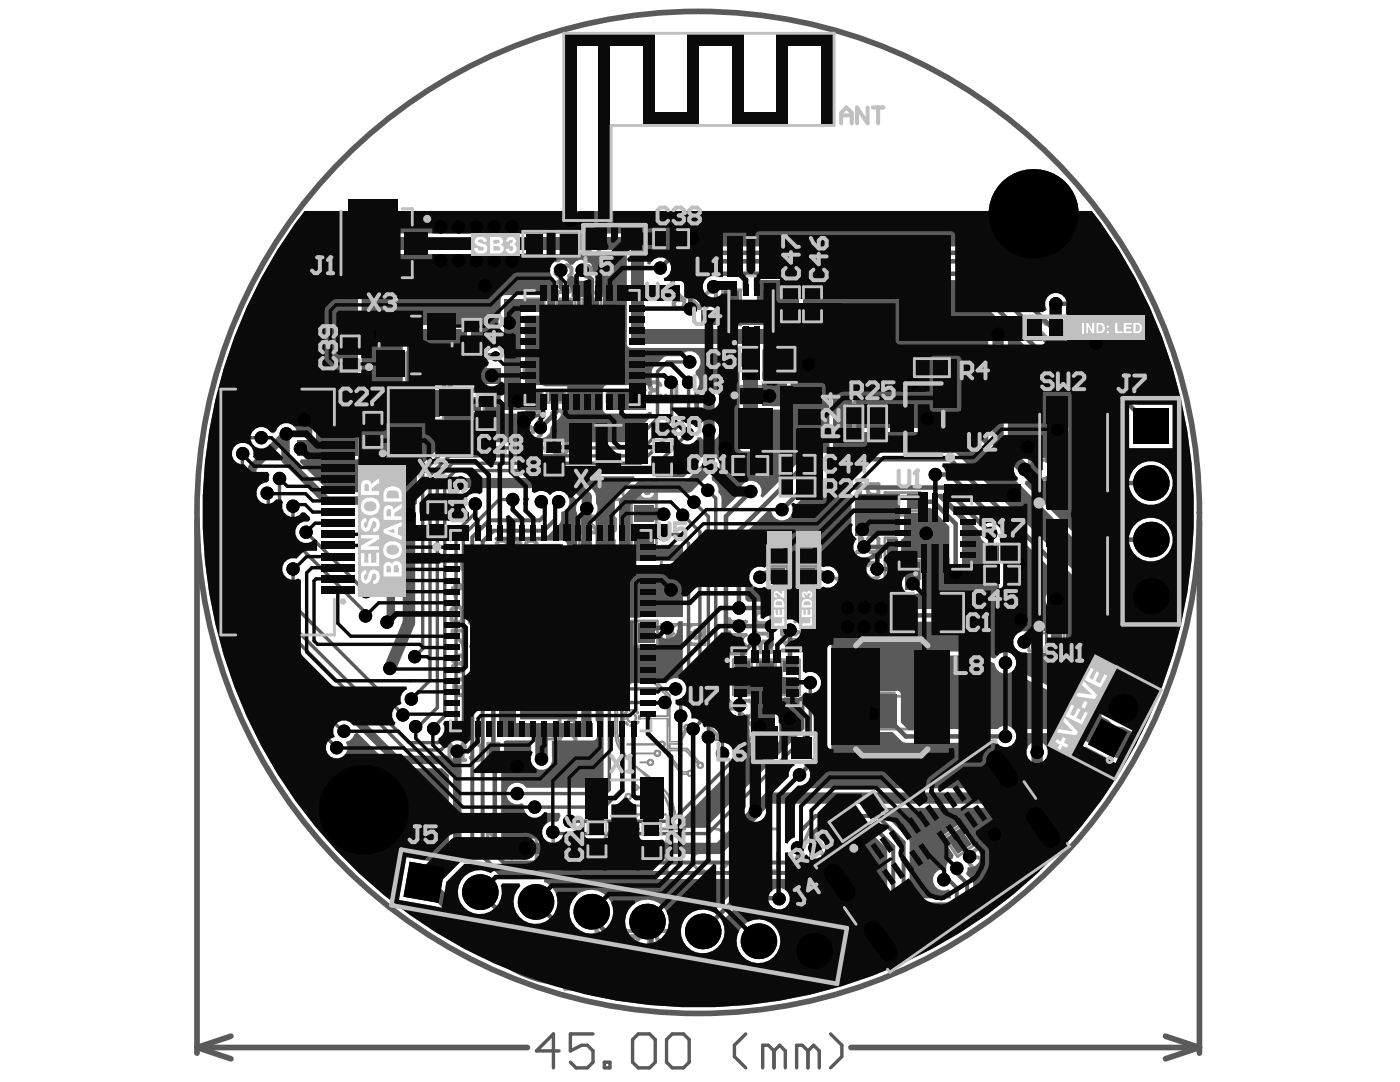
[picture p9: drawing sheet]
<svg xmlns="http://www.w3.org/2000/svg" width="279mm" height="216mm" viewBox="0 0 279 216" stroke-linecap="round" stroke-linejoin="round" font-family="sans-serif">
<path d="M198.5 147.6l-35.9 25.1" fill="none" stroke="#5a5a5a" stroke-width=".57"/>
<g fill="none" stroke="#5a5a5a" stroke-width="1.1">
<path d="M39.3 103.9v106.2M239.4 103.9v106.2M39.3 209l6.8 2.3M39.3 209h66M46.1 206.8l-6.8 2.2M169.8 209h69.6M232.6 206.8l6.8 2.2M239.4 209l-6.8 2.3"/>
<circle cx="139.4" cy="102.3" r="100"/>
</g>
<g fill="none" stroke="#5a5a5a" stroke-width=".68">
<path d="M111.6 209.7h-4.5l3.3-3.4v6.8M118.3 206.3h-4.5v3.4l2.3-1.1h1.1l1.1 1.1v2.3l-1.1 1.1h-2.2l-1.2-1.1M120.6 212h1.1v1.1h-1.1zM126.2 207.4l1.2-1.1h2.2l1.2 1.1v4.6l-1.2 1.1h-2.2l-1.2-1.1zM133 207.4l1.2-1.1h2.2l1.1 1.1v4.6l-1.1 1.1h-2.2l-1.2-1.1zM148.8 206.3l-2.2 2.3v2.2l2.2 2.3M154.5 209.7l-1.2-1.1h-1.1v4.5M154.5 209.7v3.4M154.5 209.7l1.1-1.1 1.1 1.1v3.4M161.2 209.7l-1.1-1.1h-1.1v4.5M161.2 209.7v3.4M161.2 209.7l1.2-1.1 1.1 1.1v3.4"/>
<path d="M165.8 206.3l2.2 2.3v2.2l-2.2 2.3"/>
</g>
<g fill="none" stroke="#8c8c8c" stroke-width=".57">
<path d="M144.2 57.8h3.6v7h-3.6zM155.8 56.4h-4.5v7.7h4.5M161.3 56.4h4.5v7.7h-4.5M92.7 65.9h-2.3v3.6h2.3M95.2 65.9h2.3v3.6h-2.3M104.6 78v2.3h3.6v-2.3M104.6 75.6v-2.3h3.6v2.3M105 61.9v-2.3h3.6v2.3M105 64.4v2.2h3.6v-2.2M109.2 78v2.3h3.6v-2.3M109.2 75.6v-2.3h3.6v2.3M111.1 61.9v-2.3h3.6v2.3"/>
<path d="M111.1 64.4v2.2h3.6v-2.2M116.3 61.9v-2.3h3.6v2.3M116.3 64.4v2.2h3.6v-2.2M121.2 78v2.3h3.6v-2.3M121.2 75.6v-2.3h3.6v2.3M151.2 70.2h-2.3v3.6h2.3M153.7 70.2h2.2v3.6h-2.2M154.2 77.2h7v3.6h-7zM164.1 78.4h-2.2v3.6h2.2M164.1 74h-2.2v3.6h2.2M166.6 74h2.3v3.6h-2.3M166.6 78.4h2.3v3.6h-2.3"/>
<path d="M213.2 63.8h7v3.6h-7zM164.1 82.7h-2.2v3.6h2.2M166.6 82.7h2.3v3.6h-2.3M176.6 98.3h7v3.6h-7zM205.5 91.9h7v3.6h-7zM207.7 87.4h-2.2v3.6h2.2M210.2 87.4h2.3v3.6h-2.3M102.2 112.5h-2.2v3.6h2.2M102.2 117h-2.2v3.6h2.2M104.7 112.5h2.3v3.6h-2.3M104.7 117h2.3v3.6h-2.3M108.3 111.1v-2.3h3.6v2.3"/>
<path d="M108.3 113.5v2.3h3.6v-2.3M117.9 107.8h-2.3v3.6h2.3M120.4 107.8h2.2v3.6h-2.2M120.6 119.4h7v3.6h-7zM122.7 113.8h-2.2v3.6h2.2M125.2 113.8h2.3v3.6h-2.3M126 100.2h5v11.3h-5zM132 109h3.6v7h-3.6zM153.5 113h3.6v7h-3.6zM159.3 113h3.6v7h-3.6zM176.6 102.8h7v3.6h-7zM178.9 111.8h-2.3v3.7h2.3"/>
<path d="M178.9 107.3h-2.3v3.6h2.3M181.4 107.3h2.2v3.6h-2.2M181.4 111.8h2.2v3.7h-2.2M102.2 130.6h-2.2v3.6h2.2M102.2 121.6h-2.2v3.6h2.2M102.2 126.1h-2.2v3.6h2.2M102.2 135.1h-2.2v3.6h2.2M104.7 130.6h2.3v3.6h-2.3M104.7 135.1h2.3v3.6h-2.3M104.7 121.6h2.3v3.6h-2.3M104.7 126.1h2.3v3.6h-2.3M119.9 123.9h11.3v5h-11.3z"/>
<path d="M146.3 131.7h3.7v6.9h-3.7zM151.1 131.7h3.7v6.9h-3.7zM154.1 139.4h-2.2v3.6h2.2M155.9 131.7h3.7v6.9h-3.7zM156.6 139.4h2.3v3.6h-2.3M174 138.9h14.5v6.6h-14.5zM178.5 130.6h-4.5v7.7h4.5M183.9 130.6h4.6v7.7h-4.6M205.3 126.3h7v3.6h-7zM207.6 121.9h-2.3v3.6h2.3M210.1 121.9h2.2v3.6h-2.2M99.6 148.3h-2.3v3.6h2.3"/>
<path d="M102.1 148.3h2.2v3.6h-2.2M106.9 142.7v-2.2h3.6v2.2M106.9 145.2v2.3h3.6v-2.3M154.1 143.8h-2.3v3.6h2.3M156.5 143.8h2.3v3.6h-2.3M188.4 167l8.9-6.2 2.7 3.9-8.9 6.2zM112.7 190.4h3.6v7h-3.6zM119.9 190.4h3.6v7h-3.6zM127.1 190.4h3.7v7h-3.7zM134.4 190.4h3.6v7h-3.6z"/>
</g>
<g fill="none" stroke="#8c8c8c" stroke-width=".2">
<path d="M147.9 57.7v7.3M154.1 77.1h7.2M213.1 67.5h7.2M176.5 98.2h7.2M205.3 95.6h7.3M131.9 108.9v7.2M157.2 112.9v7.2M163.1 112.9v7.2M176.5 102.7h7.2M120.5 123.1h7.2M122.7 138.7h.2M122.7 138.8h.2"/>
<path d="M122.7 138.9h.2M122.7 139h.2M122.7 139.1h.2M122.7 139.2h.2M122.7 139.3h.2M122.7 139.4h.2M122.7 139.5h.2M122.7 139.6h.2M122.7 139.7h.2M122.7 139.8h.2M122.7 139.9h.2M122.7 140h.2"/>
<path d="M122.8 138.6h.2M122.8 138.6h.3M122.9 138.5h.3M123 138.4h.3M123.1 138.3h.3M123.1 138.9h.4M123.1 139h.3M123.1 139.1h.2M123.1 139.2h.2M123.1 139.3h.2M123.1 139.4h.2M123.1 139.5h.2"/>
<path d="M123.1 139.6h.2M123.1 139.7h.2M123.1 139.8h.2M123.1 139.9h.2M123.1 140h.2M123.2 138.2h.3M123.2 138.8h.4M123.3 138.1h.3M123.3 138.7h.3M123.4 138h.2M123.4 138.6h.3M123.5 137.9h.2"/>
<path d="M123.5 138.6h.3M123.6 137.9h.2M123.6 138.5h.3M123.6 137.8h.3M123.6 138.4h.4M123.7 137.7h.3M123.7 138.3h.4M123.8 137.6h.3M123.8 138.2h.4M123.9 137.4h.4M123.9 137.5h.3M123.9 138.1h.4"/>
<path d="M124 138h.3M124.1 137.3h.2M124.1 137.9h.3M124.2 137.2h.2M124.2 137.9h.3M124.3 137.1h.3M124.3 137.1h.2M124.3 137.8h.3M124.3 137.7h.4M124.4 136.9h.4M124.4 137h.3M124.4 137.6h.3"/>
<path d="M124.5 137.5h.3M124.6 136.8h.3M124.6 137.4h.3M124.7 136.7h.3M124.7 137.3h.3M124.8 136.5h.3M124.8 136.6h.3M124.8 137.2h.3M124.9 136.4h.3M124.9 137.1h.2M125 136.3h.3M125 137.1h.2"/>
<path d="M125.1 136.3h.3M125.1 137h.2M125.1 136.2h.4M125.1 136.9h.3M125.2 136.1h.4M125.2 136.8h.3M125.3 136h.4M125.3 136.7h.3M125.4 136.6h.3M125.5 135.9h.3M125.5 136.5h.3M125.6 135.8h.3"/>
<path d="M125.6 136.4h.3M125.7 135.7h.2M125.7 136.3h.2M125.8 135.5h.3M125.8 135.6h.2M125.8 136.3h.2M125.9 136.2h.2M125.9 135.4h.4M125.9 135.5h.3M125.9 136.1h.3M126 136h.3M126.1 135.2h4.2"/>
<path d="M126.1 135.3h4.3M126.1 135.9h.3M126.2 135.8h.3M126.3 135.7h.3M126.4 135.6h3.7M126.5 135.5h3.5M129.8 135.7h.4M129.9 135.8h.4M130 135.9h.4M130.1 135.4h.4M130.1 136h.4M130.2 135.5h.4"/>
<path d="M130.2 136.1h.4M130.3 135.5h.3M130.3 136.2h.3M130.4 135.6h.3M130.4 136.3h.3M130.5 135.7h.3M130.5 136.3h.3M130.6 135.8h.3M130.6 136.4h.2M130.6 135.9h.4M130.6 136.5h.4M130.7 136h.4"/>
<path d="M130.7 136.6h.3M130.8 136.1h.4M130.8 136.7h.3M130.9 136.2h.4M130.9 136.8h.3M131 136.3h.4M131 136.9h.3M131.1 136.3h.3M131.1 137h.3M131.2 136.4h.3M131.2 137.1h.2M131.3 136.5h.3"/>
<path d="M131.3 137.1h.2M131.4 136.6h.3M131.4 137.2h.2M131.4 136.7h.4M131.4 137.3h.3M131.5 136.8h.4M131.5 137.4h.3M131.6 136.9h.4M131.6 137.5h.3M131.7 137h.4M131.7 137.6h.3M131.8 137.1h.4"/>
<path d="M131.8 137.7h.3M131.9 137.1h.3M131.9 137.8h.3M132 137.2h.3M132 137.9h.2M132.1 137.3h.3M132.1 137.9h.2M132.2 137.4h.3M132.2 138h.2M132.2 137.5h.4M132.2 138.1h.3M132.3 137.6h.4"/>
<path d="M132.3 138.2h.3M132.4 137.7h.4M132.4 138.3h.3M132.5 137.8h.4M132.5 138.4h.3M132.6 137.9h.3M132.6 138.5h.3M132.7 137.9h.3M132.7 138.6h.2M132.8 138h.3M132.8 138.6h.2M132.9 138.1h.3"/>
<path d="M132.9 138.7h.2M132.9 138.2h.4M132.9 138.8h.3M133 138.3h.4M133 138.9h.3M133.1 138.4h.4M133.1 139h.3M133.1 139.1h.3M133.1 139.2h.3M133.1 139.3h.3M133.1 139.4h.3M133.1 139.5h.3"/>
<path d="M133.1 139.6h.3M133.1 139.7h.3M133.1 139.8h.3M133.1 139.9h.3M133.1 140h.3M133.2 138.5h.4M133.3 138.6h.4M133.4 138.6h.3M133.5 138.7h.2M133.6 138.8h.1M133.6 138.9h.1M133.6 139h.1"/>
<path d="M133.6 139.1h.1M133.6 139.2h.1M133.6 139.3h.1M133.6 139.4h.1M133.6 139.5h.1M133.6 139.6h.1M133.6 139.7h.1M133.6 139.8h.1M133.6 139.9h.1M133.6 140h.1M150.1 131.5v7.3M154.9 131.5v7.3"/>
<path d="M155.8 131.5v7.3M205.2 130h7.3M122.7 140.1h.2M122.7 140.2h.2M122.7 140.3h.2M122.7 140.4h.2M122.7 140.5h.2M122.7 140.6h.2M122.7 140.7h.2M122.7 140.8h.2M122.7 140.9h.2M122.7 141h.1"/>
<path d="M122.7 141.1h.1M122.7 141.2h.1M122.7 141.3h.1M122.7 141.4h.1M122.7 141.5h.1M122.7 141.6h.1M122.7 141.7h.1M122.7 141.8h.1M122.7 141.9h.1M122.7 142h.1M122.7 142.1h.1M122.7 142.2h.1"/>
<path d="M122.7 142.3h.1M122.7 142.4h.1M122.7 142.5h.1M122.7 142.6h.1M122.7 142.7h.1M122.7 142.8h.1M122.7 142.9h.1M122.7 143h.1M122.7 143.1h.1M122.7 143.2h.1M122.7 143.3h.1M122.7 143.4h.1"/>
<path d="M122.7 143.5h.1M122.7 143.6h.1M122.7 143.7h.1M122.7 143.8h.1M122.7 143.9h.1M122.7 144h.1M122.7 144.1h.1M122.7 144.2h.1M122.7 144.3h.1M122.7 144.4h.1M122.7 144.5h.1M122.7 144.6h.1"/>
<path d="M122.7 144.7h.1M122.7 144.8h.1M122.7 144.9h.1M122.7 145h.1M122.7 145.1h.1M122.7 145.2h.1M122.7 145.3h.1M122.7 145.4h.1M122.7 145.5h.1M122.7 145.6h.1M122.7 145.7h.1M122.7 145.8h.1"/>
<path d="M122.7 145.9h.1M122.7 146h.2M122.7 146.1h.2M122.7 146.2h.2M122.7 146.3h.2M122.7 146.4h.2M122.7 146.5h.2M122.7 146.6h.2M122.8 146.7h.1M122.8 146.8h.1M122.8 146.9h.1M122.8 147h.1"/>
<path d="M122.8 147.1h.1M122.8 147.2h.1M122.8 147.2h.2M122.8 147.3h.2M122.8 147.4h.2M122.8 147.5h.2M122.8 147.6h.3M122.8 147.7h.3M122.8 147.8h.3M122.9 147.9h.2M122.9 148h.2M122.9 148h.3"/>
<path d="M123 148.1h.2M123 148.2h.2M123 148.3h.3M123 148.4h.3M123.1 140.1h.2M123.1 140.2h.2M123.1 140.3h.2M123.1 140.4h.2M123.1 140.5h.2M123.1 140.6h.2M123.1 140.7h.2M123.1 140.8h.2"/>
<path d="M123.1 140.9h.2M123.1 141h.2M123.1 141.1h.2M123.1 141.2h.2M123.1 141.3h.2M123.1 141.4h.2M123.1 141.5h.2M123.1 141.6h.2M123.1 141.7h.2M123.1 141.8h.2M123.1 141.9h.2M123.1 142h.2"/>
<path d="M123.1 142.1h.2M123.1 142.2h.2M123.1 142.3h.2M123.1 142.4h.2M123.1 142.5h.2M123.1 142.6h.2M123.1 142.7h.2M123.1 142.8h.2M123.1 142.9h.2M123.1 143h.2M123.1 143.1h.2M123.1 143.2h.2"/>
<path d="M123.1 143.3h.2M123.1 143.4h.2M123.1 143.5h.2M123.1 143.6h.2M123.1 143.7h.2M123.1 143.8h.2M123.1 143.9h.2M123.1 144h.2M123.1 144.1h.2M123.1 144.2h.2M123.1 144.3h.2M123.1 144.4h.2"/>
<path d="M123.1 144.5h.2M123.1 144.6h.2M123.1 144.7h.2M123.1 144.8h.2M123.1 144.9h.2M123.1 145h.2M123.1 145.1h.2M123.1 145.2h.2M123.1 145.3h.2M123.1 145.4h.2M123.1 145.5h.2M123.1 145.6h.2"/>
<path d="M123.1 145.7h.2M123.1 145.8h.2M123.1 145.9h.2M123.1 146h.2M123.1 146.1h.2M123.1 146.2h.2M123.1 146.3h.2M123.1 146.4h.2M123.1 148.5h.2M123.1 148.6h.3M123.2 146.5h.2M123.2 146.6h.2"/>
<path d="M123.2 146.7h.2M123.2 146.8h.2M123.2 146.9h.2M123.2 147h.3M123.2 147.1h.3M123.2 147.2h.3M123.2 148.7h.2M123.2 148.7h.3M123.2 148.8h.3M123.3 147.2h.2M123.3 147.3h.2M123.3 147.4h.2"/>
<path d="M123.3 148.9h.3M123.4 147.5h.2M123.4 147.6h.2M123.4 147.7h.2M123.4 147.8h.2M123.4 147.9h.2M123.4 149h.2M123.4 149.1h.2M123.5 148h.1M123.5 148.1h.2M123.5 149.2h.1M123.5 149.3h.2"/>
<path d="M123.6 148.2h.1M123.6 148.3h.1M123.6 148.4h.2M123.6 148.5h.2M123.6 149.4h.2M123.6 149.5h.2M123.6 148.6h.2M123.6 148.7h.3M123.6 149.5h.3M123.7 148.7h.2M123.7 148.8h.3M123.7 148.9h.3"/>
<path d="M123.7 149.6h.2M123.7 149.7h.3M123.8 149h.2M123.8 149.1h.3M123.8 149.8h.3M123.9 149.2h.2M123.9 149.3h.3M123.9 149.9h.5M123.9 150h.6M124 149.4h.2M124 149.5h.3M124 150.1h.5"/>
<path d="M124.1 149.6h.2M124.1 149.7h.2M124.1 150.2h.5M124.2 149.8h.2M124.2 150.3h.4M124.2 150.3h.5M124.3 150.4h.5M124.3 142.9h.2M124.3 143h.5M124.3 143.1h.4M124.3 143.2h.4M124.3 143.3h.4"/>
<path d="M124.3 143.4h.5M124.3 143.5h.5M124.3 143.6h.5M124.3 143.7h.3M124.3 150.5h.5M124.4 150.6h.5M124.5 142.4h.6M124.5 142.5h.5M124.5 150.7h.5M124.5 150.8h.5M124.6 142.2h.6M124.6 142.3h.5"/>
<path d="M124.6 144.1h.5M124.6 144.2h.5M124.6 150.9h.5M124.7 142.1h.6M124.7 142.5h.2M124.7 144.3h.6M124.7 151h.4M124.7 158.9h.4M124.7 159h.4M124.7 159.1h.4M124.8 142h.5M124.8 144.1h.2"/>
<path d="M124.8 144.4h.6M124.8 151.1h.3M124.8 158.7h.3M124.8 158.8h.3M124.8 159.2h.3M124.9 141.9h.3M124.9 144h.1M124.9 144.5h.5M124.9 151.1h.3M124.9 158.5h1M124.9 158.6h.4M124.9 159.3h.3"/>
<path d="M124.9 159.4h1M125 141.8h.1M125 144.6h.4M125 151.2h.3M125 158.4h.8M125 159.5h.9M125.1 142.9h.3M125.1 143h.3M125.1 143.1h.2M125.1 143.2h.2M125.1 143.3h.2M125.1 143.4h.3"/>
<path d="M125.1 143.5h.3M125.1 144.7h.2M125.1 151.3h.3M125.1 159.6h.6M125.1 142.7h.5M125.1 142.8h.4M125.1 143.6h.4M125.1 143.7h.4M125.1 148.4h6.6M125.1 148.5h6.6M125.1 148.6h6.6M125.1 148.7h6.6"/>
<path d="M125.1 151.4h.4M125.1 158.3h.6M125.2 142.6h.5M125.2 143.8h.5M125.2 144.8h.1M125.2 151.5h.4M125.3 142.5h.6M125.3 143.9h.5M125.3 144h1.4M125.3 151.6h.4M125.4 142.5h1.3M125.4 151.7h.3"/>
<path d="M125.5 141.6h1M125.5 141.7h.9M125.5 142.4h1.2M125.5 144.1h1.2M125.5 151.8h.3M125.5 158.6h.4M125.6 141.7h.8M125.6 141.8h.8M125.6 141.9h.2M125.6 144.1h.9M125.6 151.9h.3M125.6 159.3h.3"/>
<path d="M125.7 142.3h.8M125.7 144.9h1M125.7 144.9h.7M125.7 151.9h.3M125.7 158.7h.3M125.7 159.2h.3M125.8 144.6h.7M125.8 144.7h.8M125.8 144.8h.8M125.8 152h.3M125.8 158.8h.2M125.8 158.9h5.7"/>
<path d="M125.8 159h5.7M125.8 159.1h5.7M125.9 152.1h.3M125.9 152.2h.4M126 150.3h4.8M126 150.4h4.8M126 152.3h.4M126.1 152.4h.4M126.1 156.9h.4M126.1 157h.3M126.1 157.1h.3M126.1 157.2h.3"/>
<path d="M126.1 157.3h.3M126.1 157.3h.4M126.1 157.4h.4M126.1 158.8h5.4M126.2 152.5h.4M126.2 156.7h1.1M126.2 156.8h.4M126.2 157.5h1.2M126.3 142.5h.5M126.3 143.9h.5M126.3 156.6h.9M126.3 157.6h1"/>
<path d="M126.4 152.6h.3M126.4 157.7h.8M126.5 142.6h.4M126.5 143.8h.4M126.5 152.6h.2M126.5 156.5h.5M126.6 142.7h.3M126.6 143.7h.4M126.6 152.7h.2M126.6 157.8h.3M126.7 142h.7M126.7 142.8h.3"/>
<path d="M126.7 142.9h.3M126.7 143.6h.3M126.7 152.8h.2M126.7 141.7h.3M126.7 141.8h.4M126.7 141.9h.6M126.7 143h.3M126.7 143.1h.4M126.7 143.2h.4M126.7 143.3h.4M126.7 143.4h.3M126.7 143.5h.3"/>
<path d="M126.7 152.9h.3M126.8 142.1h.7M126.8 144.3h.7M126.8 144.4h.6M126.8 153h.4M126.9 142.2h.6M126.9 144.2h.6M126.9 144.5h.4M126.9 144.6h.3M126.9 153.1h.4M126.9 156.8h.5M127 142.3h.5"/>
<path d="M127 144.1h.5M127 153.2h.4M127 157.4h.4M127.1 142.4h.3M127.1 144.1h.5M127.1 153.3h.4M127.1 156.9h.3M127.1 157h.4M127.1 157.1h2.8M127.1 157.2h2.8M127.1 157.3h2.8M127.1 157.3h.3"/>
<path d="M127.2 142.5h.1M127.2 144h.3M127.2 153.4h.4M127.3 143.9h.1M127.3 153.4h.4M127.4 142.8h6M127.4 142.9h6M127.4 143h5.9M127.4 143.1h.4M127.4 143.3h6M127.4 143.4h6M127.5 143.2h.3"/>
<path d="M127.5 143.3h.3M127.5 143.5h.3M127.5 153.5h.3M127.5 153.6h.5M127.5 142.7h.2M127.5 155.5h1.2M127.5 155.6h1.2M127.5 155.7h1.2M127.6 153.7h.5M127.7 152h1.7M127.7 152.1h1.7M127.7 152.2h1.7"/>
<path d="M127.7 153.8h.5M127.8 153.9h.5M127.9 154h.5M128 154.1h.5M128.1 154.2h.6M128.2 154.2h.6M128.2 154.3h.7M128.3 154.4h.7M128.4 154.5h.7M128.5 154.6h.7M128.6 154.7h.7M128.8 154.8h.7"/>
<path d="M128.9 154.9h.7M129 155h.7M129 155h.8M129.1 151.9h.4M129.1 152.3h.4M129.1 152.4h.4M129.1 155.1h.8M129.2 151.8h.6M129.2 152.5h.5M129.2 155.2h.8M129.3 151.7h1M129.3 152.6h1"/>
<path d="M129.3 155.3h.8M129.4 151.6h.8M129.4 152.6h.8M129.4 155.4h.5M129.5 152.7h.6M129.5 155.5h.4M129.6 151.5h.4M129.7 155.6h.3M129.7 155.7h.4M129.8 151.8h.6M129.8 155.7h.4M129.9 152.5h.5"/>
<path d="M129.9 155.8h.4M130 151.9h.4M130 155.4h.2M130 155.9h.4M130.1 151.9h.4M130.1 152.3h.4M130.1 152.4h.4M130.1 155.5h.3M130.1 156h.5M130.2 152h.3M130.2 152.1h.3M130.2 152.2h.3"/>
<path d="M130.2 155.6h.3M130.2 156.1h.4M130.3 155.7h.3M130.3 156.2h.4M130.4 155.7h.2M130.4 156.3h.3M130.5 155.8h.3M130.5 156.4h.3M130.6 150.1h.3M130.6 150.2h.3M130.6 150.5h.3M130.6 150.6h.4"/>
<path d="M130.6 156.5h.3M130.6 149.9h1.1M130.6 150h.4M130.6 150.7h.6M130.6 155.9h.3M130.6 156h.4M130.6 156.5h.4M130.7 149.8h.9M130.7 150.8h1M130.7 156.6h.4M130.8 149.7h.7M130.8 150.9h.8"/>
<path d="M130.8 156.1h.3M130.8 156.7h.4M130.9 156.2h.3M130.9 156.8h.4M131 151h.4M131 156.3h.3M131 156.9h.4M131 157h.4M131.1 156.4h.3M131.1 157.1h.4M131.2 156.5h.3M131.2 157.2h.4"/>
<path d="M131.3 150.7h.5M131.3 156.5h.3M131.3 157.3h.4M131.4 150h.4M131.4 156.6h.3M131.4 157.3h.3M131.4 148.3h.4M131.4 148.7h.4M131.4 150.1h.5M131.4 150.6h.4M131.4 156.7h.4M131.4 157.4h.4"/>
<path d="M131.5 148.1h1.2M131.5 148.2h.4M131.5 148.8h.4M131.5 148.9h1.2M131.5 150.2h.4M131.5 150.3h.4M131.5 150.4h.4M131.5 150.5h.4M131.5 156.8h.4M131.5 157.5h.4M131.6 148h1M131.6 149h1"/>
<path d="M131.6 150.3h.3M131.6 157.6h.4M131.6 157.7h.5M131.7 148h.7M131.7 149.1h.7M131.7 156.9h.3M131.7 157.8h.4M131.8 157h.3M131.8 157.9h.4M131.9 147.9h.4M131.9 149.2h.4M131.9 157.1h.3"/>
<path d="M131.9 158h.3M132 157.2h.2M132 158.1h.2M132 158.1h.3M132.1 157.3h.3M132.1 157.3h.4M132.1 158.2h.3M132.2 157.4h.4M132.2 158.3h.2M132.2 158.4h.3M132.2 157.5h.4M132.2 158.5h.4"/>
<path d="M132.2 158.6h.4M132.3 148.2h.4M132.3 148.8h.4M132.3 157.6h.4M132.3 158.7h.4M132.3 158.8h.4M132.4 148.3h.4M132.4 148.4h.4M132.4 148.7h.4M132.4 157.7h.4M132.4 158.9h.4M132.5 148.5h.3"/>
<path d="M132.5 148.6h.3M132.5 157.8h.4M132.5 158.9h.3M132.5 159h.4M132.5 159.1h.4M132.6 157.9h.3M132.6 159.2h.3M132.7 158h.3M132.7 159.3h.2M132.7 159.4h.3M132.8 158.1h.3M132.8 159.5h.2"/>
<path d="M132.8 159.6h.3M132.9 158.1h.2M132.9 158.2h.3M132.9 159.6h.2M132.9 159.7h.3M132.9 159.8h.3M132.9 158.3h.4M132.9 159.9h.4M133 158.4h.4M133 158.5h.4M133.1 140.1h.3M133.1 140.2h.3"/>
<path d="M133.1 140.3h.3M133.1 140.4h.3M133.1 140.5h.3M133.1 140.6h.3M133.1 140.7h.3M133.1 140.8h.3M133.1 140.9h.3M133.1 141h.3M133.1 141.1h.3M133.1 141.2h.3M133.1 141.3h.3M133.1 141.4h.3"/>
<path d="M133.1 141.5h.3M133.1 141.6h.3M133.1 141.7h.3M133.1 141.8h.3M133.1 141.9h.3M133.1 142h.3M133.1 142.1h.3M133.1 142.2h.3M133.1 142.3h.3M133.1 142.4h.3M133.1 142.5h.3M133.1 142.6h.3"/>
<path d="M133.1 142.7h.3M133.1 143.5h.3M133.1 143.6h.3M133.1 143.7h.3M133.1 143.8h.3M133.1 143.9h.3M133.1 144h.3M133.1 144.1h.3M133.1 144.2h.3M133.1 144.3h.3M133.1 144.4h.3M133.1 144.5h.3"/>
<path d="M133.1 144.6h.3M133.1 144.7h.3M133.1 144.8h.3M133.1 144.9h.3M133.1 145h.2M133.1 145.1h.2M133.1 145.2h.2M133.1 145.3h.2M133.1 145.4h.2M133.1 145.5h.2M133.1 145.6h.2M133.1 145.7h.2"/>
<path d="M133.1 145.8h.2M133.1 145.9h.2M133.1 146h.2M133.1 146.1h.2M133.1 146.2h.2M133.1 146.3h.2M133.1 146.4h.2M133.1 146.5h.2M133.1 146.6h.2M133.1 146.7h.2M133.1 146.8h.2M133.1 146.9h.2"/>
<path d="M133.1 147h.2M133.1 147.1h.2M133.1 147.2h.2M133.1 147.3h.2M133.1 147.4h.2M133.1 147.5h.2M133.1 147.6h.2M133.1 147.7h.2M133.1 147.8h.2M133.1 147.9h.2M133.1 148h.2M133.1 148.1h.2"/>
<path d="M133.1 148.2h.2M133.1 148.3h.2M133.1 148.4h.2M133.1 148.5h.2M133.1 148.6h.2M133.1 148.7h.2M133.1 148.8h.2M133.1 148.9h.2M133.1 149h.2M133.1 149.1h.2M133.1 149.2h.2M133.1 149.3h.2"/>
<path d="M133.1 149.4h.2M133.1 149.5h.2M133.1 149.6h.2M133.1 149.7h.2M133.1 149.8h.2M133.1 149.9h.2M133.1 150h.2M133.1 150.1h.2M133.1 150.2h.2M133.1 150.3h.2M133.1 150.4h.2M133.1 150.5h.2"/>
<path d="M133.1 150.6h.2M133.1 150.7h.2M133.1 150.8h.3M133.1 158.6h.4M133.2 150.9h.3M133.2 151h.3M133.2 158.7h.3M133.2 158.8h.4M133.3 151.1h.3M133.3 158.9h.4M133.4 151.1h.3M133.4 158.9h.3"/>
<path d="M133.4 159h.3M133.5 148.4h2.3M133.5 148.5h2.2M133.5 148.6h.2M133.5 148.7h.2M133.5 148.8h.2M133.5 148.9h.2M133.5 149h.2M133.5 149.1h.2M133.5 149.2h.2M133.5 149.3h3.7M133.5 149.4h3.8"/>
<path d="M133.5 149.5h3.8M133.5 151.2h.2M133.5 159.1h.2M133.5 159.2h.3M133.6 140.1h.1M133.6 140.2h.1M133.6 140.3h.1M133.6 140.4h.1M133.6 140.5h.1M133.6 140.6h.1M133.6 140.7h.1M133.6 140.8h.1"/>
<path d="M133.6 140.9h.1M133.6 141h.1M133.6 141.1h.1M133.6 141.2h.1M133.6 141.3h.1M133.6 141.4h.1M133.6 141.5h.1M133.6 141.6h.1M133.6 141.7h.1M133.6 141.8h.1M133.6 141.9h.1M133.6 142h.1"/>
<path d="M133.6 142.1h.1M133.6 142.2h.1M133.6 142.3h.1M133.6 142.4h.1M133.6 142.5h.1M133.6 142.6h.1M133.6 142.7h.1M133.6 142.8h.1M133.6 142.9h.1M133.6 143h.1M133.6 143.1h.1M133.6 143.2h.1"/>
<path d="M133.6 143.3h.1M133.6 143.4h.1M133.6 143.5h.1M133.6 143.6h.1M133.6 143.7h.1M133.6 143.8h.1M133.6 143.9h.1M133.6 144h.1M133.6 144.1h.1M133.6 144.2h.1M133.6 144.3h.1M133.6 144.4h.1"/>
<path d="M133.6 144.5h.1M133.6 144.6h.1M133.6 144.7h.1M133.6 144.8h.1M133.6 144.9h.1M133.6 145h.1M133.6 145.1h.1M133.6 145.2h.1M133.6 145.3h.1M133.6 145.4h.1M133.6 145.5h.1M133.6 145.6h.1"/>
<path d="M133.6 145.7h.1M133.6 145.8h.1M133.6 145.9h.1M133.6 146h.1M133.6 146.1h.1M133.6 146.2h.1M133.6 146.3h.1M133.6 146.4h.1M133.6 146.5h.1M133.6 146.6h.1M133.6 146.7h.1M133.6 146.8h.1"/>
<path d="M133.6 146.9h.1M133.6 147h.1M133.6 147.1h.1M133.6 147.2h.1M133.6 147.3h.1M133.6 147.4h.1M133.6 147.5h.1M133.6 147.6h.1M133.6 147.7h.1M133.6 147.8h.1M133.6 147.9h.1M133.6 148h1.9"/>
<path d="M133.6 148h1.8M133.6 149.7h3.4M133.6 149.8h3.4M133.6 149.9h.1M133.6 150h.1M133.6 150.1h.1M133.6 150.2h.1M133.6 150.3h.1M133.6 150.4h.1M133.6 150.5h.1M133.6 150.6h.1M133.6 150.7h.2"/>
<path d="M133.6 150.8h.2M133.6 151.3h.1M133.6 151.4h.2M133.6 159.3h.2M133.6 159.4h.3M133.7 150.9h.2M133.7 151.5h.2M133.7 159.5h.2M133.7 159.6h.3M133.7 151h.3M133.7 151.6h.3M133.7 151.7h.3"/>
<path d="M133.7 159.7h.4M133.8 151.1h.3M133.8 151.8h.3M133.8 159.8h.3M133.8 159.9h.4M133.9 151.2h.3M133.9 151.9h.3M134 151.3h.3M134 151.9h.3M134 152h.3M134.1 151.4h.3M134.1 152.1h.3"/>
<path d="M134.2 151.5h.2M134.2 151.6h.3M134.2 152.2h.3M134.3 151.7h.2M134.3 152.3h.2M134.3 152.4h.2M134.4 151.8h.2M134.4 151.9h.2M134.4 152.5h.2M134.5 151.9h.2M134.5 152.6h.2M134.5 152h.3"/>
<path d="M134.5 152.1h.4M134.5 152.6h.3M134.5 152.7h.3M134.6 152.2h.3M134.6 152.8h.3M134.7 152.3h.3M134.7 152.9h.3M134.8 152.4h.3M134.8 153h.3M134.8 153.1h.3M134.9 152.5h.3M134.9 152.6h.3"/>
<path d="M134.9 153.2h.3M135 152.6h.3M135 153.3h.3M135.1 152.7h.2M135.1 152.8h.3M135.1 153.4h.2M135.2 152.9h.2M135.2 153.5h.2M135.3 153h.2M135.3 153.6h.2M135.3 147.8h.3M135.3 147.9h.3"/>
<path d="M135.3 153.1h.3M135.3 153.7h.3M135.3 153.8h.3M135.4 147.6h.3M135.4 147.7h.3M135.4 153.2h.2M135.4 153.3h.3M135.4 153.9h.3M135.5 147.5h.3M135.5 148.3h.3M135.5 153.4h.3M135.5 154h.3"/>
<path d="M135.6 147.3h.3M135.6 147.4h.2M135.6 148.1h.3M135.6 148.2h.2M135.6 153.4h.3M135.6 154.1h.2M135.7 147.2h.3M135.7 147.2h.2M135.7 148h.3M135.7 153.5h.3M135.7 153.6h.3M135.7 154.2h.2"/>
<path d="M135.7 154.2h.3M135.8 147h.3M135.8 147.1h.2M135.8 147.8h.3M135.8 147.9h.3M135.8 153.7h.3M135.8 154.3h.3M135.9 146.8h.2M135.9 146.9h.2M135.9 147.7h.2M135.9 153.8h.2M135.9 154.4h1.5"/>
<path d="M135.9 154.5h1.6M136 146.6h.2M136 146.7h.1M136 147.5h.2M136 147.6h.1M136 153.9h.1M136 154h1.6M136.1 146.4h.2M136.1 146.5h.2M136.1 147.3h.2M136.1 147.4h.1M136.1 154.1h1.4"/>
<path d="M136.1 146.4h.3M136.1 147.2h.3M136.1 147.2h.2M136.2 146.2h.3M136.2 146.3h.2M136.2 147h.3M136.2 147.1h.3M136.3 146h.3M136.3 146.1h.2M136.3 146.8h.3M136.3 146.9h.2M136.4 145.1h.4"/>
<path d="M136.4 145.8h.3M136.4 145.9h.2M136.4 146.6h.3M136.4 146.7h.3M136.5 144.9h.4M136.5 144.9h.3M136.5 145h.3M136.5 145.2h.3M136.5 145.3h.3M136.5 145.4h.3M136.5 145.6h1.1M136.5 145.7h.3"/>
<path d="M136.5 146.5h.3M136.6 144.8h1.1M136.6 145.5h.4M136.6 145.6h1M136.6 146.3h.2M136.6 146.4h.2M136.7 144.7h.9M136.7 146.2h.2M136.8 144.6h.8M136.8 146h.2M136.8 146.1h.1M136.8 144.5h.6"/>
<path d="M136.8 145.7h.7M136.8 145.8h.5M136.8 145.9h.2M136.8 149.9h.3M136.9 150h.3M137 150.1h.3M137 154.3h.4M137.1 149.5h.4M137.1 150.2h.3M137.1 154.2h.4M137.1 154.2h.3M137.1 154.6h.4"/>
<path d="M137.2 149.6h.3M137.2 150.3h.3M137.2 153.9h1.1M137.2 154.7h.4M137.3 145.5h.4M137.3 149.7h.3M137.3 150.3h.3M137.3 153.8h.9M137.3 154.8h1M137.4 144.9h.3M137.4 149.8h.2M137.4 150.4h.2"/>
<path d="M137.4 154.9h.8M137.5 144.9h.3M137.5 145h.3M137.5 145.3h.3M137.5 145.4h.3M137.5 149.9h.2M137.5 150.5h.2M137.5 153.7h.6M137.5 155h.5M137.6 145.1h.2M137.6 145.2h.2M137.6 150h.2"/>
<path d="M137.6 150.6h.2M137.6 150.7h.3M137.6 150.1h.3M137.6 150.2h.4M137.6 150.8h.4M137.7 150.3h.4M137.7 150.9h.4M137.7 153.6h.1M137.8 150.3h.4M137.8 151h.4M137.8 154.7h.6M137.9 150.4h.3"/>
<path d="M137.9 151.1h.3M137.9 154h.5M138 150.5h.3M138 151.1h.3M138 154.1h.4M138 154.6h.4M138.1 150.6h.3M138.1 151.2h.3M138.1 154.2h.3M138.1 154.3h.3M138.1 154.4h.3M138.1 154.5h.3"/>
<path d="M138.2 150.7h.2M138.2 151.3h.2M138.3 150.8h.2M138.3 151.4h.2M138.4 150.9h.2M138.4 151.5h.2M138.4 151h.3M138.4 151.1h.4M138.4 151.6h.3M138.5 151.7h.3M138.6 151.1h.3M138.6 151.2h.4"/>
<path d="M138.6 151.8h.3M138.7 151.3h.3M138.7 151.9h.3M138.8 151.4h.3M138.8 151.9h.3M138.9 151.5h.3M138.9 152h.3M138.9 152.1h1.2M139 151.6h.2M139 152.2h1.2M139.1 151.7h.2M139.1 152.3h1.2"/>
<path d="M139.1 152.6h.3M139.1 152.7h.3M139.1 152.8h.3M139.2 151.8h.2M139.2 152.4h.4M139.2 152.5h.3M139.2 152.9h.3M139.2 153h.3M139.2 151.9h.3M139.2 151.9h.4M139.2 153.1h1.1M139.2 153.2h1"/>
<path d="M139.3 152h.6M139.4 153.3h.7M139.6 153.4h.3M140 152.4h.4M140 153h.4M140 152.5h.4M140 152.9h.4M140.1 152.6h.3M140.1 152.7h.3M140.1 152.8h.3M97 165.1h.2M97 165.2h.2"/>
<path d="M97 165.3h.3M97 165.4h.4M97 165.5h.5M97 165.6h.6M97 165.7h.7M97 165.8h.8M97 165.9h.8M97 166h.9M97 166.1h1M97 166.2h1.1M97 166.3h1.2M97 166.4h.6"/>
<path d="M97 166.5h.6M97 166.6h.6M97 166.7h.6M97 166.8h.6M97 166.9h.6M97 167h.6M97 167.1h.6M97 167.2h.6M97 167.3h.6M97 167.4h.6M97 167.5h.6M97 167.6h.6"/>
<path d="M97 167.7h.6M97 167.8h.6M97 167.9h.6M97 168h.6M97 168.1h.6M97 168.2h.6M97 168.3h.6M97 168.4h.6M97 168.5h.6M97 168.6h.6M97 168.7h.6M97 168.8h.6"/>
<path d="M97 168.9h.6M97 169h.6M97 169.1h.6M97 169.2h.6M97 169.3h.6M97 169.4h.6M97 169.5h.6M97 169.6h.6M97 169.7h.6M97 169.8h.6M97 169.9h.6M97 170h.6"/>
<path d="M97 170.1h.6M97 170.2h.6M97 170.3h.6M97 170.4h.6M97 170.5h.6M97 170.6h.6M97 170.7h.6M97 170.8h.6M97 170.9h.6M97 171h.6M97 171.1h.6M97 171.2h.6"/>
<path d="M97 171.3h.6M97 171.4h.6M97 171.5h.6M97 171.6h.6M97 171.7h.6M97 171.8h.6M97 171.9h.6M97 172h.6M97 172.1h.6M97 172.2h.6M97 172.3h.6M97 172.4h.6"/>
<path d="M97 172.5h.6M97 172.6h.6M97 172.7h.6M97 172.8h.6M97 172.9h.6M97 173h.6M97 173.1h.6M97 173.2h.6M97 173.3h.6M97 173.4h.6M97 173.5h.6M97 173.6h.6"/>
<path d="M97 173.7h.6M97 173.8h.6M97 173.9h.6M97.7 166.4h.6M97.7 166.5h.6M97.8 166.6h.6M97.8 166.6h.7M97.9 166.7h.7M98 166.8h.6M98.1 166.9h.6M98.1 167h.7M98.2 167.1h.6"/>
<path d="M98.3 167.2h.6M98.4 167.3h.6M98.5 167.4h.6M98.6 167.4h.6M98.6 167.5h.7M98.7 167.6h.7M98.7 167.7h.7M98.8 167.8h.6M98.9 167.9h.6M99 168h.6M99.1 168.1h.6M99.2 168.2h.6"/>
<path d="M99.3 168.2h.6M99.3 168.3h.6M99.4 168.4h.6M99.4 168.5h.7M99.5 168.6h.6M99.6 168.7h.6M99.7 168.8h.6M99.8 168.9h.6M99.8 169h.6M99.9 169h.6M100 169.1h.6M100.1 169.2h.6"/>
<path d="M100.1 169.3h.7M100.2 169.4h.7M100.3 169.5h.6M100.3 169.6h.7M100.4 169.7h.6M100.5 169.7h.6M100.6 169.8h.6M100.7 169.9h.6M100.8 170h.6M100.9 170.1h.6M100.9 170.2h.7M100.9 170.3h.7"/>
<path d="M101 170.4h.7M101.1 170.5h.6M101.2 170.5h.6M101.3 170.6h.6M101.4 170.7h.6M101.4 170.8h.7M101.5 170.9h.6M101.6 171h1.2M101.7 171.1h1M101.7 171.2h.9M101.8 171.3h.7M101.9 171.3h.6"/>
<path d="M101.9 171.4h.5M102 171.5h.3M102.1 171.6h.2M102.2 170.9h.7M102.3 170.8h.6M102.4 170.7h.6M102.5 170.6h.6M102.5 170.5h.7M102.6 170.5h.7M102.7 170.3h.7M102.7 170.4h.6M102.8 170.2h.6"/>
<path d="M102.9 170.1h.6M103 170h.6M103.1 169.9h.6M103.2 169.8h.6M103.3 169.7h.7M103.3 169.7h.6M103.3 169.6h.7M103.4 169.5h.6M103.5 169.4h.6M103.6 169.3h.6M103.7 169.2h.6M103.8 169h.7"/>
<path d="M103.8 169.1h.6M103.9 169h.6M104 168.9h.6M104 168.8h.7M104.1 168.7h.7M104.2 168.6h.6M104.3 168.4h.7M104.3 168.5h.6M104.4 168.3h.7M104.5 168.2h.6M104.6 168.2h.6M104.7 168.1h.6"/>
<path d="M104.8 168h.6M104.8 167.9h.7M104.9 167.7h.7M104.9 167.8h.7M105 167.6h.6M105.1 167.5h.6M105.2 167.4h.6M105.3 167.4h.6M105.4 167.2h.7M105.4 167.3h.6M105.5 167.1h.7M105.6 167h.6"/>
<path d="M105.6 166.9h.7M105.7 166.8h.7M105.8 166.7h.6M105.9 166.6h.7M105.9 166.6h.6M106 166.5h.7M106.1 166.4h1.2M106.2 166.3h1.1M106.3 166.2h1M106.4 166.1h.9M106.4 166h.9M106.5 165.8h.8"/>
<path d="M106.5 165.9h.8M106.6 165.8h.7M106.7 165.7h.6M106.8 165.6h.5M106.8 166.5h.5M106.8 166.6h.5M106.8 166.7h.5M106.8 166.8h.5M106.8 166.9h.5M106.8 167h.5M106.8 167.1h.5M106.8 167.2h.5"/>
<path d="M106.8 167.3h.5M106.8 167.4h.5M106.8 167.5h.5M106.8 167.6h.5M106.8 167.7h.5M106.8 167.8h.5M106.8 167.9h.5M106.8 168h.5M106.8 168.1h.5M106.8 168.2h.5M106.8 168.3h.5M106.8 168.4h.5"/>
<path d="M106.8 168.5h.5M106.8 168.6h.5M106.8 168.7h.5M106.8 168.8h.5M106.8 168.9h.5M106.8 169h.5M106.8 169.1h.5M106.8 169.2h.5M106.8 169.3h.5M106.8 169.4h.5M106.8 169.5h.5M106.8 169.6h.5"/>
<path d="M106.8 169.7h.5M106.8 169.8h.5M106.8 169.9h.5M106.8 170h.5M106.8 170.1h.5M106.8 170.2h.5M106.8 170.3h.5M106.8 170.4h.5M106.8 170.5h.5M106.8 170.6h.5M106.8 170.7h.5M106.8 170.8h.5"/>
<path d="M106.8 170.9h.5M106.8 171h.5M106.8 171.1h.5M106.8 171.2h.5M106.8 171.3h.5M106.8 171.4h.5M106.8 171.5h.5M106.8 171.6h.5M106.8 171.7h.5M106.8 171.8h.5M106.8 171.9h.5M106.8 172h.5"/>
<path d="M106.8 172.1h.5M106.8 172.2h.5M106.8 172.3h.5M106.8 172.4h.5M106.8 172.5h.5M106.8 172.6h.5M106.8 172.7h.5M106.8 172.8h.5M106.8 172.9h.5M106.8 173h.5M106.8 173.1h.5M106.8 173.2h.5"/>
<path d="M106.8 173.3h.5M106.8 173.4h.5M106.8 173.5h.5M106.8 173.6h.5M106.8 173.7h.5M106.8 173.8h.5M106.9 165.5h.4M106.9 173.9h.4M107 165.4h.3M107.1 165.2h.2M107.1 165.3h.2M107.2 165.1h.1"/>
<path d="M110.2 165.2h.5M110.2 165.3h.5M110.2 165.4h.5M110.2 165.5h.5M110.2 165.6h.5M110.2 165.7h.5M110.2 165.8h.5M110.2 165.9h.5M110.2 166h.5M110.2 166.1h.5M110.2 166.2h.5M110.2 166.3h.5"/>
<path d="M110.2 166.4h.5M110.2 166.5h.5M110.2 166.6h.5M110.2 166.7h.5M110.2 166.8h.5M110.2 166.9h.5M110.2 167h.5M110.2 167.1h.5M110.2 167.2h.5M110.2 167.3h.5M110.2 167.4h.5M110.2 167.5h.5"/>
<path d="M110.2 167.6h.5M110.2 167.7h.5M110.2 167.8h.5M110.2 167.9h.5M110.2 168h.5M110.2 168.1h.5M110.2 168.2h.5M110.2 168.3h.5M110.2 168.4h.5M110.2 168.5h.5M110.2 168.6h.5M110.2 168.7h.5"/>
<path d="M110.2 168.8h.5M110.2 168.9h.5M110.2 169h.5M110.2 169.1h.5M110.2 169.2h.5M110.2 169.3h.5M110.2 169.4h.5M110.2 169.5h.2M110.3 171h.4M110.3 171.1h.4M110.3 171.2h.5M110.3 171.3h.5"/>
<path d="M110.3 171.4h.5M110.3 171.5h.6M110.3 171.6h.6M110.3 171.7h.6M110.4 170.9h.3M110.4 171.8h.6M110.4 171.9h.6M110.4 172h.7M110.5 172.1h.6M110.6 172.2h.5M110.6 172.3h.6M110.7 172.4h.5"/>
<path d="M110.8 172.5h.5M110.8 172.6h.6M110.9 172.7h.6M111 172.8h.6M111.1 172.8h.6M111.1 172.9h.7M111.1 173h.7M111.2 173.1h.8M111.4 173.2h.8M111.5 173.3h.9M111.6 173.4h1M111.8 173.5h1.1"/>
<path d="M111.9 173.6h1.3M112.1 173.6h3.9M112.3 173.7h3.5M112.6 173.8h2.9M112.9 173.9h2.2M113.6 174h.8M114.9 173.6h1.3M115.2 173.5h1.1M115.5 173.4h1M115.7 173.3h.9M115.9 173.2h.8M116 173.1h.8"/>
<path d="M116.2 173h.7M116.3 172.9h.7M116.4 172.8h.7M116.5 172.8h.7M116.5 172.7h.7M116.6 172.6h.7M116.7 172.5h.6M116.8 172.4h.5M116.9 172.2h.6M116.9 172.3h.5M117 172.1h.6M117 172.1h.5"/>
<path d="M117.1 171.9h.5M117.1 172h.5M117.2 171.7h.5M117.2 171.8h.5M117.3 171.3h.5M117.3 171.4h.5M117.3 171.5h.5M117.3 171.6h.4M117.3 170.7h.6M117.3 170.8h.6M117.3 170.9h.6M117.3 171h.6"/>
<path d="M117.3 171.1h.6M117.3 171.2h.5M117.4 165.2h.5M117.4 165.3h.5M117.4 165.4h.5M117.4 165.5h.5M117.4 165.6h.5M117.4 165.7h.5M117.4 165.8h.5M117.4 165.9h.5M117.4 166h.5M117.4 166.1h.5"/>
<path d="M117.4 166.2h.5M117.4 166.3h.5M117.4 166.4h.5M117.4 166.5h.5M117.4 167.7h.5M117.4 167.8h.5M117.4 167.9h.5M117.4 168h.5M117.4 168.1h.5M117.4 168.2h.5M117.4 168.3h.5M117.4 168.4h.5"/>
<path d="M117.4 168.5h.5M117.4 168.6h.5M117.4 168.7h.5M117.4 168.8h.5M117.4 168.9h.5M117.4 169h.5M117.4 169.1h.5M117.4 169.2h.5M117.4 169.3h.5M117.4 169.4h.5M117.4 169.5h.5M117.4 169.6h.5"/>
<path d="M117.4 169.7h.5M117.4 169.8h.5M117.4 169.9h.5M117.4 170h.5M117.4 170.1h.5M117.4 170.2h.5M117.4 170.3h.5M117.4 170.4h.5M117.4 170.5h.5M117.4 170.6h.5M120.3 173.9h.5M120.4 173.7h.6"/>
<path d="M120.4 173.8h.5M120.4 167.4h.6M120.4 167.5h.6M120.4 167.6h.6M120.4 167.7h.6M120.4 167.8h.6M120.4 167.9h.6M120.4 168h.6M120.4 168.1h.6M120.4 168.2h.6M120.4 168.3h.7M120.4 173.6h.6"/>
<path d="M120.5 167.1h.6M120.5 167.2h.6M120.5 167.3h.6M120.5 167.4h.6M120.5 168.4h.6M120.5 168.5h.6M120.5 168.6h.6M120.5 173.5h.7M120.5 173.6h.6M120.6 166.9h.6M120.6 167h.6M120.6 168.7h.6"/>
<path d="M120.6 168.8h.6M120.6 168.9h.6M120.6 173.4h.6M120.7 166.7h.6M120.7 166.8h.5M120.7 169h.5M120.7 169h.6M120.7 173.2h.6M120.7 173.3h.5M120.8 166.6h.6M120.8 166.6h.5M120.8 169.1h.6"/>
<path d="M120.8 173.1h.5M120.9 166.5h.6M120.9 169.2h.6M120.9 169.3h.7M120.9 172.9h.6M120.9 173h.5M121 166.4h.6M121 169.4h.7M121 172.8h.5M121.1 166.3h.6M121.1 169.5h.7M121.1 172.7h.6"/>
<path d="M121.1 172.8h.5M121.2 166.2h.6M121.2 169.6h.7M121.2 172.6h.5M121.2 166.1h.8M121.2 169.7h.8M121.2 172.4h.7M121.2 172.5h.6M121.3 166h.7M121.3 169.7h.9M121.3 172.3h.6M121.4 165.9h.9"/>
<path d="M121.4 172.1h.6M121.4 172.2h.6M121.5 165.8h1M121.5 169.8h.9M121.5 172.1h.5M121.6 169.9h1.1M121.6 171.9h.6M121.6 172h.5M121.7 165.8h1.1M121.7 171.8h.5M121.8 170h1.1M121.8 171.6h.6"/>
<path d="M121.8 171.7h.5M121.9 165.7h1.2M121.9 171.5h.6M122 170.1h1.6M122 171.4h.5M122 165.6h5.5M122 171.3h.7M122 171.3h.6M122.1 170.2h5.5M122.1 171.2h.6M122.2 165.5h5.4M122.2 171h.6"/>
<path d="M122.2 171.1h.6M122.3 170.9h.5M122.4 170.3h5.2M122.4 170.7h.6M122.4 170.8h.5M122.5 165.4h5.1M122.5 170.6h.5M122.6 170.4h5M122.6 170.5h5M122.6 170.5h.5M122.8 165.3h4.8M122.8 162.2h.5"/>
<path d="M122.8 162.3h.4M122.8 162.4h.3M122.8 162.5h.3M122.8 162.6h.3M122.8 162.7h.3M122.8 162.7h.4M122.8 162.8h.4M122.9 162.1h1.1M122.9 162.9h1.2M123 162h.9M123 163h1M123.1 163.1h.8"/>
<path d="M123.2 162h.6M123.3 163.2h.3M123.5 165.2h4M123.6 162.2h.5M123.7 160.7h.4M123.7 160.8h.4M123.7 162.8h.4M123.8 160.4h.5M123.8 160.5h.4M123.8 160.6h.3M123.8 160.9h.3M123.8 161h.4"/>
<path d="M123.8 161.1h.5M123.8 162.3h.3M123.8 162.4h.7M123.8 162.5h9.1M123.8 162.7h9.1M123.8 162.7h.4M123.9 160.4h1.1M123.9 161.2h1.1M123.9 162.6h9M124 160.3h1M124 161.2h1M124.1 160.2h.7"/>
<path d="M124.1 161.3h.7M124.3 160.1h.3M124.3 161.4h.3M124.6 161.1h.5M124.6 162.4h8.3M124.7 160.4h.4M124.7 161h.4M124.8 160.5h.3M124.8 160.6h7.6M124.8 160.8h7.6M124.8 160.9h7.6M124.9 160.7h7.5"/>
<path d="M127.1 170.5h.5M127.1 170.6h.5M127.1 170.7h.5M127.1 170.8h.5M127.1 170.9h.5M127.1 171h.5M127.1 171.1h.5M127.1 171.2h.5M127.1 171.3h.5M127.1 171.4h.5M127.1 171.5h.5M127.1 171.6h.5"/>
<path d="M127.1 171.7h.5M127.1 171.8h.5M127.1 171.9h.5M127.1 172h.5M127.1 172.1h.5M127.1 172.2h.5M127.1 172.3h.5M127.1 172.4h.5M127.1 172.5h.5M127.1 172.6h.5M127.1 172.7h.5M127.1 172.8h.5"/>
<path d="M127.1 172.9h.5M127.1 173h.5M127.1 173.1h.5M127.1 173.2h.5M127.1 173.3h.5M127.1 173.4h.5M127.1 173.5h.5M127.1 173.6h.5M127.1 173.7h.5M127.1 173.8h.5M127.1 173.9h.4M129.3 165.2h7.5"/>
<path d="M129.3 165.3h7.5M129.3 165.4h7.5M129.3 165.5h7.5M129.3 165.6h7.5M132.9 167.6h.4M132.9 167.7h.4M132.9 167.8h.4M132.9 167.9h.4M132.9 168h.4M132.9 168.1h.4M132.9 168.2h.4M132.9 168.3h.4"/>
<path d="M132.9 168.4h.4M132.9 168.5h.4M132.9 168.6h.4M132.9 168.7h.4M132.9 168.8h.4M132.9 168.9h.4M132.9 169h.4M132.9 169.1h.4M132.9 169.2h.4M132.9 169.3h.4M132.9 169.4h.4M132.9 169.5h.4"/>
<path d="M132.9 169.6h.4M132.9 169.7h.4M132.9 169.8h.4M132.9 169.9h.4M132.9 170h.4M132.9 170.1h.4M132.9 170.2h.4M132.9 170.3h.4M132.9 170.4h.4M132.9 170.5h.4M132.9 170.6h.4M132.9 170.7h.4"/>
<path d="M132.9 170.8h.4M132.9 170.9h.4M132.9 171h.4M132.9 171.1h.4M132.9 171.2h.4M132.9 171.3h.4M132.9 171.4h.4M132.9 171.5h.4M132.9 171.6h.4M132.9 171.7h.4M132.9 171.8h.4M132.9 171.9h.4"/>
<path d="M132.9 172h.4M132.9 172.1h.4M132.9 172.2h.4M132.9 172.3h.4M132.9 172.4h.4M132.9 172.5h.4M132.9 172.6h.4M132.9 172.7h.4M132.9 172.8h.4M132.9 172.9h.4M132.9 173h.4M132.9 173.1h.4"/>
<path d="M132.9 173.2h.4M132.9 173.3h.4M132.9 173.4h.4M132.9 173.5h.4M132.9 173.6h.4M132.9 173.7h.4M132.9 173.8h.4M132.9 173.9h.4M132.9 160h.4M133 160.1h.3M133 160.2h.4M133.1 160.3h.3"/>
<path d="M133.1 160.4h.4M133.2 160.5h.3M133.2 160.6h.4M133.3 160.7h.3M133.3 160.8h.3M133.3 160.9h.4M133.4 161h.3M133.4 161.1h.3M133.4 161.2h.3M133.5 161.2h.2M133.5 161.3h.2M133.5 161.4h.2"/>
<path d="M133.5 161.5h.3M133.5 161.6h.3M133.6 161.7h.2M133.6 161.8h.2M133.6 161.9h.2M133.7 162h.2M133.7 162.1h.2M133.7 162.2h.2M133.7 162.3h.2M133.7 162.4h.2M133.7 162.5h.2M133.7 162.6h.3"/>
<path d="M133.7 162.7h.3M133.7 162.8h.3M133.7 162.9h1.2M133.7 163h1.2M133.7 163.1h1.2M133.7 163.2h1.2M133.8 160h.4M133.9 160.1h.4M133.9 160.2h.4M134 160.3h.3M134 160.4h.4M134.1 160.5h.4"/>
<path d="M134.1 160.6h.4M134.2 160.7h.3M134.2 160.8h.3M134.2 160.9h.3M134.2 161h.3M134.3 161.1h.2M134.3 161.2h.3M134.4 161.2h.2M134.4 161.3h.2M134.4 161.4h.2M134.4 161.5h.2M134.4 161.6h.3"/>
<path d="M134.4 161.7h.3M134.5 161.8h.2M134.5 161.9h.2M134.5 162h.3M134.5 162.1h.3M134.5 162.2h.3M134.5 162.3h.3M134.5 162.4h.3M134.5 162.5h.3M134.5 162.6h.3M134.5 162.7h.3M134.5 162.8h.3"/>
<path d="M137.9 171.3h.5M137.9 171.4h.5M137.9 171.5h.5M137.9 171.6h.5M137.9 171.7h.5M137.9 171.8h.5M137.9 171.9h.5M137.9 172h.5M137.9 172.1h.5M138 171h.6M138 171.1h.5M138 171.2h.5"/>
<path d="M138 172.1h.5M138 172.2h.5M138.1 170.8h.6M138.1 170.9h.5M138.1 172.3h.4M138.1 172.4h.5M138.1 172.5h.5M138.2 170.7h.6M138.2 172.6h.5M138.3 170.6h.6M138.3 172.7h.5M138.3 172.8h.6"/>
<path d="M138.4 170.5h.7M138.4 172.8h.6M138.4 170.5h.8M138.4 172.9h.7M138.5 170.4h.8M138.5 173h.7M138.6 173.1h.7M138.7 170.3h.9M138.7 173.2h.8M138.8 170.2h1M138.8 173.3h.9M138.9 173.4h1.1"/>
<path d="M139 170.1h1M139.1 173.5h1.2M139.2 170h1.2M139.2 173.6h1.5M139.3 169.9h1.4M139.4 173.6h2.2M139.6 169.8h1.6M139.6 173.7h2.1M139.9 169.7h1.7M140 173.8h1.7M140.2 169.7h1.9M140.2 173.9h1.6"/>
<path d="M140.5 169.6h2M140.9 169.5h2M140.9 174h.9M141.1 165.2h2M141.2 165.3h2.2M141.3 165.4h2.4M141.3 165.5h2.6M141.3 169.4h1.9M141.4 165.1h1.1M141.7 169.3h1.8M142.2 169.2h1.6M142.6 169.1h1.3"/>
<path d="M142.8 165.6h1.2M143 169h1.2M143.1 165.7h1.1M143.2 169h1.1M143.4 165.8h1M143.5 168.9h1M143.7 165.8h.8M143.7 173.3h.9M143.8 168.8h.8M143.8 173.4h.6M143.8 173.5h.4M143.9 165.9h.7"/>
<path d="M143.9 173.2h.7M143.9 173.6h.1M143.9 168.7h.8M143.9 173.1h.9M144 166h.7M144.1 166.1h.7M144.1 168.6h.7M144.1 173h.8M144.2 166.2h.7M144.3 166.3h.6M144.3 168.5h.6M144.3 172.9h.7"/>
<path d="M144.4 166.4h.6M144.4 168.4h.6M144.4 172.8h.7M144.5 166.5h.6M144.5 168.3h.6M144.6 166.6h.5M144.6 168.2h.6M144.6 172.8h.6M144.6 166.6h.6M144.6 166.7h.6M144.6 172.7h.7M144.7 166.8h.6"/>
<path d="M144.7 166.9h.6M144.7 168h.6M144.7 168.1h.6M144.7 172.6h.7M144.8 167h.5M144.8 167.1h.5M144.8 167.2h.6M144.8 167.3h.6M144.8 167.7h.6M144.8 167.8h.6M144.8 167.9h.5M144.8 172.5h.6"/>
<path d="M144.9 167.4h.5M144.9 167.5h.5M144.9 167.6h.5M144.9 172.3h.5M144.9 172.4h.5M145 172.1h.6M145 172.2h.5M145.1 172h.2M145.1 172.1h.4M147 169.1h.7M147 169.2h.7M147 169.3h.7"/>
<path d="M147 169.4h.7M147 169.5h.7M147 169.6h.7M147 169.7h.7M147 169.8h.7M147 169.9h.7M147 170h.7M147.1 168.6h.7M147.1 168.7h.7M147.1 168.8h.7M147.1 168.9h.6M147.1 169h.6"/>
<path d="M147.1 170.1h.6M147.1 170.2h.6M147.1 170.3h.6M147.1 170.4h.7M147.1 170.5h.7M147.2 168.2h.6M147.2 168.3h.6M147.2 168.4h.6M147.2 168.5h.6M147.2 170.6h.6M147.2 170.7h.6M147.2 170.8h.6"/>
<path d="M147.2 170.9h.6M147.3 168.1h.6M147.3 168.2h.6M147.3 171h.6M147.3 171.1h.6M147.4 167.8h.6M147.4 167.9h.6M147.4 168h.6M147.4 171.2h.6M147.4 171.3h.6M147.4 171.3h.7M147.5 167.6h.7"/>
<path d="M147.5 167.7h.6M147.5 171.4h.6M147.5 171.5h.7M147.6 167.4h.7M147.6 167.5h.6M147.6 171.6h.6M147.7 167.4h.7M147.7 171.7h.6M147.7 171.8h.7M147.8 167.2h.7M147.8 167.3h.6M147.8 171.9h.7"/>
<path d="M147.8 167.1h.7M147.8 172h.7M147.8 172.1h.7M147.9 167h.7M147.9 172.1h.7M148 166.9h.7M148 172.2h.7M148.1 166.8h.7M148.1 172.3h.8M148.2 166.7h.7M148.2 172.4h.8M148.3 166.6h.8"/>
<path d="M148.3 172.5h.8M148.4 166.6h.8M148.4 172.6h.8M148.5 166.5h.8M148.5 172.7h.8M148.5 166.4h.9M148.5 172.8h1M148.7 166.3h.9M148.7 172.8h.9M148.8 166.2h.9M148.8 172.9h1M149 166.1h1"/>
<path d="M149 173h1M149.1 166h1M149.1 173.1h1.1M149.3 165.9h1.1M149.3 173.2h1.1M149.4 165.8h1.3M149.4 173.3h1.4M149.6 165.8h1.4M149.6 173.4h1.5M149.8 165.7h1.8M149.9 173.5h1.8M150.1 165.6h5.4"/>
<path d="M150.1 173.6h5.4M150.3 165.5h5.2M150.4 173.6h5.1M150.8 165.4h4.7M150.8 173.7h4.7M151.1 165.3h4.4M151.2 173.8h4.3M151.9 173.9h3.6M152 165.2h3.5M155 170.1h.5M155 170.2h.5M155 170.3h.5"/>
<path d="M155 170.4h.5M155 170.5h.5M155 170.6h.5M155 170.7h.5M155 170.8h.5M155 170.9h.5M155 171h.5M155 171.1h.5M155 171.2h.5M155 171.3h.5M155 171.4h.5M155 171.5h.5"/>
<path d="M155 171.6h.5M155 171.7h.5M155 171.8h.5M155 171.9h.5M155 172h.5M155 172.1h.5M155 172.2h.5M155 172.3h.5M155 172.4h.5M155 172.5h.5M155 172.6h.5M155 172.7h.5"/>
<path d="M155 172.8h.5M155 172.9h.5M155 173h.5M155 173.1h.5M155 173.2h.5M155 173.3h.5M155 173.4h.5M155 173.5h.5M157.5 173.8h.5M157.5 173.9h.4M157.6 173.6h.5M157.6 173.7h.4"/>
<path d="M157.7 173.4h.5M157.7 173.5h.5M157.8 173.2h.5M157.8 173.3h.5M157.9 173h.5M157.9 173.1h.5M157.9 172.8h.6M157.9 172.9h.6M158 172.7h.6M158 172.8h.6M158.1 172.4h.6M158.1 172.5h.6"/>
<path d="M158.1 172.6h.6M158.2 172.2h.5M158.2 172.3h.5M158.3 172.1h.5M158.4 171.9h.5M158.4 172h.5M158.5 171.7h.5M158.5 171.8h.5M158.6 171.5h.5M158.6 171.6h.4M158.7 171.3h.5M158.7 171.4h.5"/>
<path d="M158.7 171.1h.6M158.7 171.2h.6M158.8 170.9h.6M158.8 171h.6M158.9 170.7h.6M158.9 170.8h.6M159 170.5h.5M159 170.6h.5M159.1 170.4h.5M159.1 170.5h.5M159.2 170.2h.5M159.2 170.3h.5"/>
<path d="M159.3 169.9h.5M159.3 170h.5M159.3 170.1h.4M159.4 169.7h.5M159.4 169.8h.5M159.5 169.6h.5M159.5 169.7h.5M159.5 169.4h.6M159.5 169.5h.6M159.6 169.1h.6M159.6 169.2h.6M159.6 169.3h.6"/>
<path d="M159.7 169h.6M159.8 168.8h.5M159.8 168.9h.5M159.8 169h.5M159.9 168.6h.5M159.9 168.7h.5M160 168.4h.5M160 168.5h.5M160.1 168.2h.5M160.1 168.3h.5M160.2 168.1h.5M160.2 168.2h.5"/>
<path d="M160.3 167.9h.5M160.3 168h.4M160.3 167.6h.6M160.3 167.7h.6M160.3 167.8h.6M160.4 167.4h.6M160.4 167.5h.6M160.5 167.3h.6M160.5 167.4h.6M160.6 167.1h.5M160.6 167.2h.5M160.7 166.9h.5"/>
<path d="M160.7 167h.5M160.8 166.6h.6M160.8 166.7h.5M160.8 166.8h.4M160.9 166.5h.5M160.9 166.6h.5M161 166.3h.5M161 166.4h.5M161.1 166.1h.5M161.1 166.2h.5M161.1 165.9h.6M161.1 166h.6"/>
<path d="M161.2 165.8h1M161.2 165.8h1.1M161.3 165.5h.8M161.3 165.6h.8M161.3 165.7h.9M161.4 165.3h.6M161.4 165.4h.6M161.5 165.2h.4M161.8 165.9h.5M161.8 166h.6M161.8 166.1h.6M161.8 166.2h.6"/>
<path d="M161.9 166.3h.6M161.9 166.4h.6M162 166.5h.6M162 166.6h.6M162.1 166.6h.5M162.1 166.7h.5M162.2 166.8h.5M162.2 166.9h.5M162.3 167h.5M162.3 167.1h.5M162.4 167.2h.5M162.4 167.3h.5"/>
<path d="M162.4 167.4h.5M162.5 167.4h.5M162.5 167.5h.5M162.6 167.6h.5M162.6 167.7h.5M162.6 167.8h.6M162.6 167.9h.6M162.7 168h.6M162.7 168.1h.6M162.8 168.2h.6M162.9 168.3h.5M162.9 168.4h.5"/>
<path d="M163 168.5h.4M163 168.6h.5M163 168.7h.5M163.1 168.8h.5M163.1 168.9h.5M163.2 169h.5M163.3 169.1h.5M163.3 169.2h.5M163.4 169.3h.5M163.4 169.4h.5M163.4 169.5h.6M163.4 169.6h.6"/>
<path d="M163.5 169.7h.6M163.5 169.8h.6M163.6 169.9h.6M163.6 170h.6M163.7 170.1h.5M163.7 170.2h.5M163.8 170.3h.5M163.8 170.4h.5M163.9 170.5h.5M164 170.6h.5M164 170.7h.5M164.1 170.8h.5"/>
<path d="M164.1 170.9h.5M164.1 171h.5M164.2 171.1h.5M164.2 171.2h.5M164.2 171.3h.6M164.3 171.4h.6M164.3 171.5h.6M164.4 171.6h.6M164.4 171.7h.6M164.5 171.8h.5M164.5 171.9h.5M164.6 172h.5"/>
<path d="M164.6 172.1h.5M164.7 172.2h.5M164.7 172.3h.5M164.8 172.4h.5M164.8 172.5h.5M164.9 172.6h.5M164.9 172.7h.5M165 172.8h.5M165 172.9h.6M165 173h.6M165 173.1h.6M165.1 173.2h.6"/>
<path d="M165.2 173.3h.5M165.2 173.4h.5M165.2 173.5h.5M165.3 173.6h.5M165.4 173.7h.5M165.4 173.8h.5M165.5 173.9h.4M116.4 190.3v7.2M123.6 190.3v7.2M130.9 190.3v7.2M138.1 190.3v7.2"/>
</g>
<path d="M81.3 70.5h7.3v13.5h-7.3zM89.9 73.1h6.9v9.6h-6.9z" fill="none" stroke="#8c8c8c" stroke-width=".89"/>
<path d="M204 65.7l-.6-.5v-.6l.6-.5h1l.6 .5v.6l-.6 .5M204 65.7l-.6 .5v.5l.6 .6h1l.6-.6v-.5l-.6-.5M204 65.7h1M208.7 64.6l-.5-.5h-1.1l-.5 .5v.6l2.1 2.1h-2.1M210.8 66.2l-1 1.1M211.9 66.2h-1.6l-.5-.5v-1.1l.5-.5h1.6v3.2" fill="none" stroke="#8c8c8c" stroke-width=".79"/>
<path d="M228.1 127.7l4.9 2.5-4.9 9.4-4.9-2.5z" fill-rule="evenodd" fill="#8c8c8c"/>
<g fill="#fff">
<path d="M226.7 136.6l.8 .3-.8 1.5-.6-.4z"/>
<path d="M226.6 131.8l3.1 3.4-.4 .8-4.6-.6 .5-.9 3.4 .6-2.4-2.5z"/>
<path d="M228.3 128.5l.6 .4-1 2.1 .8 .5 1-1.9 .7 .3-1.1 1.9 1.1 .5 1.1-2.2 .7 .4-1.5 2.9-4-1.9z"/>
</g>
<path d="M216.7 149l4.8 2.5-5.6 10.8-4.8-2.5z" fill-rule="evenodd" fill="#8c8c8c"/>
<g fill="#fff">
<path d="M213.3 158.2l.9 .6 .6-1 .7 .3-.6 1 1 .5-.3 .7-1.1-.5-.4 1-.7-.4 .5-.9-1-.6z"/>
<path d="M215.1 153l3.2 3.4-.5 .9-4.5-.6 .5-.8 3.2 .4-2.3-2.4z"/>
<path d="M216.8 149.9l.7 .3-1.1 2 .9 .5 1-1.9 .7 .3-1.1 1.9 1.1 .6 1.1-2.1 .7 .3-1.6 2.9-3.9-2z"/>
</g>
<path d="M189.7 135h1.1M190.3 131.8v3.2M192.9 133.9l-1 1.1M194 133.9h-1.6l-.5-.5v-1.1l.5-.5h1.6v3.2" fill="none" stroke="#8c8c8c" stroke-width=".79"/>
<circle cx="190.3" cy="131.8" r=".4" fill="#8c8c8c"/>
<path d="M190.3 131.8l.5 .5M143.6 196.4h1.1M144.1 193.2v3.2M146.8 195.3l-1.1 1.1M147.8 195.3h-1.6l-.5-.5v-1.1l.5-.5h1.6v3.2" fill="none" stroke="#8c8c8c" stroke-width=".79"/>
<circle cx="144.1" cy="193.2" r=".4" fill="#8c8c8c"/>
<path d="M129 188.9h1.1M129.6 185.8v3.1M132.2 187.9l-1.1 1M133.2 187.9h-1.5l-.6-.6v-1l.6-.5h1.5v3.1M139.9 193.2l1.1 .5 1 1.1M139.9 195.3l.5-.5h1.6v1.1l-.5 .5h-1.1l-.5-.5zM144.1 193.2l.6 .5" fill="none" stroke="#8c8c8c" stroke-width=".79"/>
<circle cx="129.6" cy="185.8" r=".4" fill="#8c8c8c"/>
<path d="M118.5 188.9h1.1M119.1 185.8v3.1M121.7 187.9l-1.1 1M122.7 187.9h-1.5l-.6-.6v-1l.6-.5h1.5v3.1M125.3 185.8h2.2v1.5l-1.1-.5h-.5l-.6 .5v1.1l.6 .5h1l.6-.5M129.6 185.8l.5 .5" fill="none" stroke="#8c8c8c" stroke-width=".79"/>
<circle cx="119.1" cy="185.8" r=".4" fill="#8c8c8c"/>
<path d="M107.1 192.5h1.1M107.7 189.4v3.1M110.3 191.5l-1.1 1M111.3 191.5h-1.5l-.6-.5v-1.1l.6-.5h1.5v3.1M114.8 187.3h2.1l-1.5-1.5v3.1M119.1 185.8l.5 .5" fill="none" stroke="#8c8c8c" stroke-width=".79"/>
<circle cx="107.7" cy="189.4" r=".4" fill="#8c8c8c"/>
<path d="M105.5 189.9l-.5-.5h-1l-.6 .5v.5M107.7 189.4l.5 .5" fill="none" stroke="#8c8c8c" stroke-width=".79"/>
<circle cx="103.4" cy="190.4" r=".4" fill="#8c8c8c"/>
<path d="M142.5 72.3l.5-.5h1.6v1l-.6 .6h-1l-.5-.6zM142.5 70.2l1 .5 1.1 1.1M145.6 70.7l.6-.5h1l.5 .5v2.1l-.5 .6h-1l-.6-.6M84.7 86.1l-.5-.6h-1.1l-.5 .6v.5M87.9 85.5v3.2h-2.1M103.4 190.4l.6 .6M104 191h.5M104 191l-.6 .5v.5l.6 .5h1l.5-.5" fill="none" stroke="#8c8c8c" stroke-width=".79"/>
<circle cx="82.6" cy="86.6" r=".4" fill="#8c8c8c"/>
<path d="M134.5 58.3l1 .5 1.1 1.1M139.7 58.8l-.5-.5h-1.1l-.5 .5v.5l2.1 2.2h-2.1M93.9 62l-.6-.5h-1l-.5 .5v.6M94.9 62l.6-.5h1l.5 .5v2.1l-.5 .6h-1l-.6-.6M134.5 60.4l.5-.5h1.6v1l-.6 .6h-1l-.5-.6zM141.8 60.4l-1 1.1M142.9 60.4h-1.6l-.5-.5v-1.1l.5-.5h1.6v3.2M82.6 86.6l.5 .5M83.1 87.1h.6M83.1 87.1l-.5 .6v.5l.5 .5h1.1l.5-.5" fill="none" stroke="#8c8c8c" stroke-width=".79"/>
<circle cx="91.8" cy="62.6" r=".4" fill="#8c8c8c"/>
<path d="M90.7 62l-.5-.5h-1.1l-.5 .5v.6l2.1 2.1h-2.1M91.8 62.6l.5 .5M92.3 63.1h.5M92.3 63.1l-.5 .5v.5l.5 .6h1l.6-.6M172.4 74.5l-.6-.6h-1l-.6 .6v.5M173.4 74.5l.5-.6h1.1l.5 .6v2.1l-.5 .5h-1.1l-.5-.5" fill="none" stroke="#8c8c8c" stroke-width=".79"/>
<circle cx="170.2" cy="75" r=".4" fill="#8c8c8c"/>
<path d="M170.2 75l.6 .5M170.8 75.5h.5M170.8 75.5l-.6 .5v.6l.6 .5h1l.6-.5M192.6 171.1l1.9 2.5M194.9 173.3l-.9 .6M196 169.4l-.8-.2-.8 .6-.2 .8 .3 .4 3 .5-1.7 1.2M198.6 169.5l-.3 1.4M199.5 168.8l-1.3 1-.8-.2-.6-.8 .2-.8 1.3-.9 1.8 2.6" fill="none" stroke="#8c8c8c" stroke-width=".79"/>
<circle cx="192.6" cy="171.1" r=".4" fill="#8c8c8c"/>
<path d="M192.6 171.1l.8 .1" fill="none" stroke="#8c8c8c" stroke-width=".79"/>
<path d="M121.6 95.4h9.6v4.5h-9.6z" fill-rule="evenodd" fill="#8c8c8c"/>
<g fill="#fff">
<path d="M128.2 96.4a2 2 0 0 1 1.9-.2 .98 .98 0 0 1 .2 1.1 .98 .98 0 0 1-1 .6l-.5 .1v.1a.35 .35 0 0 0-.3 .4 .35 .35 0 0 0 .5 .3l.2 .1 .2-.1a.43 .43 0 0 0 .5-.6l.6 .1a1.25 1.25 0 0 1-1.5 1 .96 .96 0 0 1-1.1-.9 .96 .96 0 0 1 .9-1l.5-.1v-.1a.33 .33 0 0 0 .4-.1 .33 .33 0 0 0-.1-.5 .89 .89 0 0 0-1 .3v.2l-.7-.2z"/>
<path d="M122.3 96.3a1.24 1.24 0 0 1 1.7 .2l.2 .6h-.7a.43 .43 0 0 0-.5-.5l-.3 .1v.6l1.4 1.3 .1 .7h-2.1v-.5h1.2l-.2-.4a2.27 2.27 0 0 1-1-1.6z"/>
<path d="M125.5 96.7l.1-.1h1.1v.8l-.8-.1a.37 .37 0 0 1-.4-.1 .37 .37 0 0 1 0-.5zM125.3 98.1l.4-.2h1v.9l-1.4-.2v-.2h-.1zM124.9 96.4l-.1 .8 .4 .4a.82 .82 0 0 0-.6 .7 .82 .82 0 0 0 .4 .8l.3 .2h2.1v-3.3h-2.1z"/>
</g>
<path d="M131.8 124.3h9v4.5h-9z" fill-rule="evenodd" fill="#8c8c8c"/>
<g fill="#fff">
<path d="M137.8 125.4a1.88 1.88 0 0 1 1.8-.5l.3 .4a.96 .96 0 0 1 0 1 .96 .96 0 0 1-.9 .4l-.4 .2v.1a.35 .35 0 0 0-.4 .4 .35 .35 0 0 0 .5 .2l.2 .2 .6-.3 .1-.4 .6 .1-.1 .1a1.09 1.09 0 0 1-1.4 .9 .96 .96 0 0 1-1.1-.9 .96 .96 0 0 1 1-1v-.1l.4-.1a.35 .35 0 0 0 .4-.2 .35 .35 0 0 0-.1-.4l-.5-.1-.5 .3v.3l-.6-.2z"/>
<path d="M132.2 124.9h.6l.3 .6 .6 .2v.6h-.2l-.6-.5v2.4h-.7z"/>
<path d="M135.1 125.7l.2-.2h1v.8l-.7-.1a.37 .37 0 0 1-.4 0 .37 .37 0 0 1-.1-.5zM134.9 127.1l.5-.4h.9v.9h-.9a.43 .43 0 0 1-.5-.5zM134.5 125.4v.4a.6 .6 0 0 0 .4 .7 .77 .77 0 0 0-.6 .7 .77 .77 0 0 0 .4 .8l.4 .2h1.9v-3.3h-1.9z"/>
</g>
<path d="M171.1 105.1h1M171.6 101.9v3.2M174.3 104l-1.1 1.1M175.3 104h-1.6l-.5-.5v-1.1l.5-.5h1.6v3.2" fill="none" stroke="#8c8c8c" stroke-width=".79"/>
<circle cx="171.6" cy="101.9" r=".4" fill="#8c8c8c"/>
<path d="M171.1 99.8h1M171.6 96.6v3.2M174.3 98.7l-1.1 1.1M175.3 98.7h-1.6l-.5-.5v-1l.5-.6h1.6v3.2M167.4 103.5h1.6l.5-.5v-.6l-.5-.5h-1.1l-.5 .5v2.1l.5 .6h1.1l.5-.6M171.6 101.9l.5 .5" fill="none" stroke="#8c8c8c" stroke-width=".79"/>
<circle cx="171.6" cy="96.6" r=".4" fill="#8c8c8c"/>
<path d="M167.9 98.2l-.5-.5v-.5l.5-.6h1.1l.5 .6v.5l-.5 .5M167.9 98.2l-.5 .5v.6l.5 .5h1.1l.5-.5v-.6l-.5-.5M167.9 98.2h1.1M171.6 96.6l.5 .6M156.1 129.8h3.1v-1.6l-.5-.5h-1l-.6 .5v1.6M156.1 127.7l1 1.1M156.1 125.6v1M156.1 126.1h3.1" fill="none" stroke="#8c8c8c" stroke-width=".79"/>
<circle cx="159.2" cy="126.1" r=".4" fill="#8c8c8c"/>
<path d="M145.6 130.4h3.1v-1.6l-.5-.5h-1.1l-.5 .5v1.6M145.6 128.3l1 1M145.6 126.2v1M145.6 126.7h3.1M156.1 121.9v2.1l2.1-2.1h.5l.5 .5v1.1l-.5 .5M159.2 126.1l-.5 .5" fill="none" stroke="#8c8c8c" stroke-width=".79"/>
<circle cx="148.7" cy="126.7" r=".4" fill="#8c8c8c"/>
<path d="M145.6 123.5v1.1M145.6 124.1h3.1M148.7 126.7l-.5 .5" fill="none" stroke="#8c8c8c" stroke-width=".79"/>
<circle cx="148.7" cy="124.1" r=".4" fill="#8c8c8c"/>
<path d="M148.7 124.1l-.5 .5M150.7 130.1h3.2v-1.6l-.5-.5h-1.1l-.5 .5v1.6M150.7 128l1.1 1.1M150.7 125.9v1.1M150.7 126.4h3.2" fill="none" stroke="#8c8c8c" stroke-width=".79"/>
<circle cx="153.9" cy="126.4" r=".4" fill="#8c8c8c"/>
<g fill="none" stroke="#8c8c8c" stroke-width=".79">
<path d="M147.4 78.8h1.6l.5-.5v-.6l-.5-.5h-1l-.6 .5v2.1l.6 .6h1l.5-.6M151.7 79.3l-1.1 1.1M152.7 79.3h-1.6l-.5-.5v-1.1l.5-.5h1.6v3.2M90.9 85.5h2.1l-1.6-1.5v3.1M96.1 84v3.1h-2.1M172.5 84.5l-.6-.5h-1l-.5 .5v.5M173.5 85.5h2.1l-1.6-1.5v3.1M176.7 84.5l.5-.5h1.1l.5 .5v2.1l-.5 .5h-1.1l-.5-.5M216.1 92.4h-2.1v.6l2.1 2.1v.5M218.2 94.5l-1 1.1M219.3 94.5h-1.6l-.5-.5v-1l.5-.6h1.6v3.2M136.4 115.7h3.2v-1.6l-.6-.5h-1l-.5 .5v1.6"/>
<path d="M136.4 113.6l1.1 1.1M136.9 110.5h.6l.5 .5v1.6h-1.1l-.5-.6v-1zM139.6 110.5l-.6 1-1 1.1M113.9 121.2h2.1v1.6l-1-.5h-.6l-.5 .5v1l.5 .6h1.1l.5-.6M118.1 123.3l-1 1.1M119.2 123.3h-1.6l-.5-.5v-1.1l.5-.5h1.6v3.2M150.7 122.8l.6-.6h2.1l.5 .6v1l-.5 .5h-2.1l-.6-.5zM153.9 126.4l-.5 .6M214.2 128.3l-.5-.5v-.5l.5-.6h1.1l.5 .6v.5l-.5 .5M214.2 128.3l-.5 .5v.6l.5 .5h1.1l.5-.5v-.6l-.5-.5M214.2 128.3h1.1M217.9 128.8l-1 1.1"/>
<path d="M219 128.8h-1.6l-.5-.5v-1l.5-.6h1.6v3.2"/>
</g>
<circle cx="170.4" cy="85" r=".4" fill="#8c8c8c"/>
<path d="M170.4 85l.5 .5M170.9 85.5h.5M170.9 85.5l-.5 .6v.5l.5 .5h1l.6-.5M143.3 139.8v3.2M142.8 143h1M143.9 144.9l-.5-.6h-1.1l-.5 .6v.5l2.1 2.1h-2.1M144.9 141.4h2.1l-1.6-1.6v3.2M145 145.9h2.1l-1.6-1.6v3.2M148 140.4l.6-.6h1l.5 .6v2.1l-.5 .5h-1l-.6-.5M148.1 144.9l.5-.6h1.1l.5 .6v2.1l-.5 .5h-1.1l-.5-.5" fill="none" stroke="#8c8c8c" stroke-width=".79"/>
<circle cx="143.3" cy="139.8" r=".4" fill="#8c8c8c"/>
<path d="M111.4 56.2l-.5 .5v1l.5 .6h2.1l.6-.6v-1l-.6-.5M113 53h.5l.6 .5v1.1l-.6 .5M143.3 139.8l.5 .6" fill="none" stroke="#8c8c8c" stroke-width=".79"/>
<circle cx="113" cy="53" r=".4" fill="#8c8c8c"/>
<path d="M110.9 52h.5l2.1-2.2h.6v2.2M112.5 53.5v.6M112.5 53.5l-.6-.5h-.5l-.5 .5v1.1l.5 .5M113 53l-.5 .5M116.9 56.3l-.5 .5v1.1l.5 .5h2.2l.5-.5v-1.1l-.5-.5M118.5 53.1h.6l.5 .5v1.1l-.5 .5" fill="none" stroke="#8c8c8c" stroke-width=".79"/>
<circle cx="118.5" cy="53.1" r=".4" fill="#8c8c8c"/>
<path d="M116.4 50.5l.5-.5h.6l.5 .5v1.6h-1.1l-.5-.6zM118 53.6v.6M118 53.6l-.5-.5h-.6l-.5 .5v1.1l.5 .5M118.5 53.1l-.5 .5M119.6 50l-.5 1-1.1 1.1M110.7 88.2l-.5 .5v1.1l.5 .5h2.1l.6-.5v-1.1l-.6-.5M112.3 85.1h.5l.6 .5v1l-.6 .6" fill="none" stroke="#8c8c8c" stroke-width=".79"/>
<circle cx="112.3" cy="85.1" r=".4" fill="#8c8c8c"/>
<path d="M131.8 76.8l-.5-.5h-1.1l-.5 .5v.5M132.9 76.8l.5-.5h1.1l.5 .5v2.1l-.5 .6h-1.1l-.5-.6M111.8 85.6v.5M111.8 85.6l-.5-.5h-.6l-.5 .5v1l.5 .6M112.3 85.1l-.5 .5M113.4 81.9v2.1h-1.6l.5-1v-.6l-.5-.5h-1.1l-.5 .5v1.1l.5 .5" fill="none" stroke="#8c8c8c" stroke-width=".79"/>
<circle cx="129.7" cy="77.3" r=".4" fill="#8c8c8c"/>
<path d="M126.5 77.9h2.2l-1.6-1.6v3.2M129.7 77.3l.5 .6M130.2 77.9h.6M130.2 77.9l-.5 .5v.5l.5 .6h1.1l.5-.6M105.3 88.3l-.5 .6v1l.5 .5h2.1l.6-.5v-1l-.6-.6M106.9 85.2h.5l.6 .5v1.1l-.6 .5" fill="none" stroke="#8c8c8c" stroke-width=".79"/>
<circle cx="106.9" cy="85.2" r=".4" fill="#8c8c8c"/>
<path d="M106.4 85.7v.5M106.4 85.7l-.6-.5h-.5l-.5 .5v1.1l.5 .5M106.9 85.2l-.5 .5M106.9 82h.5l.6 .5v1.1l-.6 .5" fill="none" stroke="#8c8c8c" stroke-width=".79"/>
<circle cx="106.9" cy="82" r=".4" fill="#8c8c8c"/>
<path d="M105.3 56.2l-.5 .5v1.1l.5 .5h2.1l.6-.5v-1.1l-.6-.5M106.9 53h.5l.6 .6v1l-.6 .6M106.4 82.5v.6M106.4 82.5l-.6-.5h-.5l-.5 .5v1.1l.5 .5M106.9 82l-.5 .5" fill="none" stroke="#8c8c8c" stroke-width=".79"/>
<circle cx="106.9" cy="53" r=".4" fill="#8c8c8c"/>
<path d="M104.8 50.9v1.1M104.8 51.5h3.2M106.4 53.6v.5M106.4 53.6l-.6-.6h-.5l-.5 .6v1l.5 .6M106.9 53l-.5 .6" fill="none" stroke="#8c8c8c" stroke-width=".79"/>
<circle cx="108" cy="51.5" r=".4" fill="#8c8c8c"/>
<path d="M108 51.5l-.6 .5M216 88.2l-.5-.5h-1.1l-.5 .5v.5M219.2 88.2l-.6-.5h-1l-.5 .5v.5l2.1 2.2h-2.1M220.2 88.2l.5-.5h1.1l.5 .5v2.1l-.5 .6h-1.1l-.5-.6M213.6 123.6h2.1l-1.6-1.6v3.2M218.9 122.5l-.5-.5h-1.1l-.5 .5v.6l2.1 2.1h-2.1M219.9 122.5l.6-.5h1l.5 .5v2.1l-.5 .6h-1l-.6-.6" fill="none" stroke="#8c8c8c" stroke-width=".79"/>
<circle cx="213.9" cy="88.7" r=".4" fill="#8c8c8c"/>
<path d="M213.9 88.7l.5 .6M214.4 89.3h.5M214.4 89.3l-.5 .5v.5l.5 .6h1.1l.5-.6M115.4 106.2h1M115.9 103.1v3.1M119.6 103.6l-.5-.5h-1.1l-.5 .5v.5l2.1 2.1h-2.1M120.6 103.6l.6-.5h1l.5 .5v2.1l-.5 .5h-1l-.6-.5M169 112.8l-.6-.5h-1l-.5 .5v.6l2.1 2.1h-2.1M172.1 112.8l-.5-.5h-1.1l-.5 .5v.6l2.1 2.1h-2.1M173.2 112.8l.5-.5h1.1l.5 .5v2.1l-.5 .6h-1.1l-.5-.6" fill="none" stroke="#8c8c8c" stroke-width=".79"/>
<circle cx="115.9" cy="103.1" r=".4" fill="#8c8c8c"/>
<path d="M115.9 103.1l.5 .5M94.4 138.7h1M94.9 135.5v3.2M96.5 136.1l.5-.6h1.1l.5 .6v2.1l-.5 .5h-1.1l-.5-.5M111.7 141l.5-.5h2.1l.5 .5v1.1l-.5 .5h-2.1l-.5-.5zM111.7 143.6v2.1l2.1-2.1h.5l.5 .6v1l-.5 .5M112.2 146.8l-.5 .5v1.1l.5 .5h2.1l.5-.5v-1.1l-.5-.5" fill="none" stroke="#8c8c8c" stroke-width=".79"/>
<circle cx="94.9" cy="135.5" r=".4" fill="#8c8c8c"/>
<path d="M90.7 137.1h1.6l.5-.5v-.5l-.5-.6h-1.1l-.5 .6v2.1l.5 .5h1.1l.5-.5M94.1 134h1.1M94.7 130.8v3.2M94.9 135.5l.5 .6M96.2 131.3l.6-.5h1l.6 .5v2.1l-.6 .6h-1l-.6-.6" fill="none" stroke="#8c8c8c" stroke-width=".79"/>
<circle cx="94.7" cy="130.8" r=".4" fill="#8c8c8c"/>
<path d="M91 132.4l-.5-.5v-.6l.5-.5h1l.6 .5v.6l-.6 .5M91 132.4l-.5 .5v.5l.5 .6h1l.6-.6v-.5l-.6-.5M91 132.4h1M94 129h1.1M94.6 125.8v3.2M94.7 130.8l.5 .5M96.1 126.4l.6-.6h1l.5 .6v2.1l-.5 .5h-1l-.6-.5" fill="none" stroke="#8c8c8c" stroke-width=".79"/>
<circle cx="94.6" cy="125.8" r=".4" fill="#8c8c8c"/>
<path d="M171.1 110.2h1M171.6 107v3.2M173.2 107.5l.5-.5h1.1l.5 .5v2.1l-.5 .6h-1.1l-.5-.6M92.4 125.8h-2.1v.6l2.1 2.1v.5M94.6 125.8l.5 .6" fill="none" stroke="#8c8c8c" stroke-width=".79"/>
<circle cx="171.6" cy="107" r=".4" fill="#8c8c8c"/>
<path d="M94 119h1.1M94.6 115.8v3.2M96.1 116.3l.6-.5h1l.5 .5v2.1l-.5 .6h-1l-.6-.6M167.4 107l1.1 .5 1 1.1M167.4 109.1l.5-.5h1.6v1l-.5 .6h-1.1l-.5-.6zM171.6 107l.5 .5" fill="none" stroke="#8c8c8c" stroke-width=".79"/>
<circle cx="94.6" cy="115.8" r=".4" fill="#8c8c8c"/>
<path d="M90.3 117.4h2.1l-1.5-1.6v3.2M94.6 115.8l.5 .5M102.8 111.1h1.1M103.4 107.9v3.2M104.9 108.4l.6-.5h1l.5 .5v2.1l-.5 .6h-1l-.6-.6" fill="none" stroke="#8c8c8c" stroke-width=".79"/>
<circle cx="103.4" cy="107.9" r=".4" fill="#8c8c8c"/>
<path d="M101.3 108.4l-.6-.5h-1l-.6 .5v.5M103.4 107.9l.5 .5" fill="none" stroke="#8c8c8c" stroke-width=".79"/>
<circle cx="99.1" cy="108.9" r=".4" fill="#8c8c8c"/>
<path d="M99.1 108.9l.6 .6M99.7 109.5h.5M99.7 109.5l-.6 .5v.5l.6 .6h1l.6-.6M115.8 116.9v3.2M117.4 117.5l.5-.6h1l.6 .6v2.1l-.6 .5h-1l-.5-.5M115.3 120.1h1" fill="none" stroke="#8c8c8c" stroke-width=".79"/>
<circle cx="115.8" cy="116.9" r=".4" fill="#8c8c8c"/>
<path d="M113.7 117.5l-.6-.6h-1l-.5 .6v.5l2.1 2.1h-2.1M115.8 116.9l.5 .6M91.8 151.7h1.1M92.3 148.5v3.2M93.9 149.1l.5-.6h1.1l.5 .6v2.1l-.5 .5h-1.1l-.5-.5" fill="none" stroke="#8c8c8c" stroke-width=".79"/>
<circle cx="92.3" cy="148.5" r=".4" fill="#8c8c8c"/>
<path d="M89.2 151.7h1M89.7 148.5v3.2M92.3 148.5l.6 .6" fill="none" stroke="#8c8c8c" stroke-width=".79"/>
<circle cx="89.7" cy="148.5" r=".4" fill="#8c8c8c"/>
<path d="M93.8 124.3h1.1M94.3 121.1v3.2M95.9 121.6l.5-.5h1.1l.5 .5v2.1l-.5 .6h-1.1l-.5-.6M89.7 148.5l.5 .6" fill="none" stroke="#8c8c8c" stroke-width=".79"/>
<circle cx="94.3" cy="121.1" r=".4" fill="#8c8c8c"/>
<g fill="none" stroke="#8c8c8c" stroke-width=".79">
<path d="M168.5 60.6h-2.1v.5l2.1 2.1v.6M169.6 61.1l.5-.5h1l.6 .5v2.1l-.6 .6h-1l-.5-.6M173.4 79.4l.5-.5h1.1l.5 .5v2.1l-.5 .5h-1.1l-.5-.5M170.2 80.5h2.2l-1.6-1.6v3.1M92.2 112.4h1.6l.5-.5v-.5l-.5-.6h-1.1l-.5 .6v2.1l.5 .5h1.1l.5-.5M95.4 111.4l.5-.6h1.1l.5 .6v2.1l-.5 .5h-1.1l-.5-.5M159.6 111.7h3.1v-1.6l-.5-.6h-1.1l-.5 .6v1.6M159.6 109.5l1 1.1M161.7 106.4h.5l.5 .5v1.1l-.5 .5M90.1 121.6l.5-.5h1.1l.5 .5v2.1l-.5 .6h-1.1l-.5-.6zM94.3 121.1l.6 .5M191.9 140.1l-.5-.5h-1.1l-.5 .5v.6l2.1 2.1h-2.1"/>
<path d="M192.9 140.1l.6-.5h1l.6 .5v2.1l-.6 .6h-1l-.6-.6"/>
</g>
<circle cx="161.7" cy="106.4" r=".4" fill="#8c8c8c"/>
<path d="M153.6 111.8h3.1v-1.6l-.5-.5h-1l-.6 .5v1.6M153.6 106.5v2.1l2.1-2.1h.5l.5 .5v1.1l-.5 .5M153.6 109.7l1 1M161.1 106.9v.5M161.1 106.9l-.5-.5h-.5l-.5 .5v1.1l.5 .5M161.7 106.4l-.6 .5" fill="none" stroke="#8c8c8c" stroke-width=".79"/>
<g fill="#5a5a5a">
<path d="M148.7 142.7l.4-.2 .5 .2v4.9a.81 .81 0 0 0 .8 .8h4.3a.81 .81 0 0 0 .8-.8v-8.3h3.6l.9-.3v-.1l.5-.3 .1 6.9-19.8 19.7h-5.6l-.2-.6 13.7-13.7z"/>
<path d="M201.9 106.5l.5-.2 7.1 7.1v4.4a2.09 2.09 0 0 0-.3 3.1l-.1 9.4h3.6v-8.8l-.2-.6a2.07 2.07 0 0 0-.4-3.1v-4.2l.5-.2 1.9 1.8v23.7l-.5 .3-11.5-5.7a2.17 2.17 0 0 0-.6-3v-1.3l.6-.1a2.49 2.49 0 0 0 2.5 1.2h3.6v-4.4l-3.8 .1a2.09 2.09 0 0 0-2.3 1.1l-.6-.1z"/>
<path d="M99 107.1l10-.1 2.9-2.9 .1-1.9a2.09 2.09 0 0 0 1.4-3l.3-.6 .2-.1 1.4 1.4v.5l-.3 .6v.9l.2 .5v41.1h-11.4v-17l-.2-.5 .2-.5v-12.7h8.6a.81 .81 0 0 0 .8-.8v-3.3a.81 .81 0 0 0-.8-.8h-13.3l-.5-.4z"/>
<path d="M183.4 130.8h11.8l3.3 1.6a2.12 2.12 0 0 0 3.3 1.7l19.4 9.6a3.5 3.5 0 0 0 2.8 1.4l2 1 .2 .5-2.9 4.9-11.1-6h-10a2.03 2.03 0 0 0-3.1 0h-15.7z"/>
<path d="M116.4 95.1h10.1l.2 .5-3.4 3.3-.4 .7-.2 .7v12.7l.2 .7 1 1.2-.1 4.1h-3.6v4.4l-.5 .2v5.6h5v-5.3h1.8v5.3h4.9v-1.9l.6-.2a2.13 2.13 0 0 0 2.5-.2 2.13 2.13 0 0 0 .6-2.4l.4-.6 .8 .1v11.2l-.6 .3a2.06 2.06 0 0 0-2.7 .8l-8.9 .1-3.5 3.6-.1 17.1-.2 .1h-15.3a2.15 2.15 0 0 0-2.9-.7 2.15 2.15 0 0 0-.8 2.8 2.15 2.15 0 0 0 2.8 1l.5 .4a2.15 2.15 0 0 0 1.3 2.4 2.15 2.15 0 0 0 2.6-.9h3.1l.3 .6-.3 .9-.6 .3a2.1 2.1 0 0 0-2.2 .5 2.1 2.1 0 0 0-.5 2.3l-.3 .5h-2.2a2.1 2.1 0 0 0-2.8 .7h-2.3l-.7-.6v-15.1h.6v-4.4l.5-.1h4.9v3.1a2.15 2.15 0 0 0 2.1 2.7 2.15 2.15 0 0 0 2-2.7v-3.1h8.2a.81 .81 0 0 0 .8-.9v-2.6l-.2-.6v-41a2.08 2.08 0 0 0 0-2.3l-.1-2-.4-.6-2.2-2.2z"/>
<path d="M60.8 42.1h157.1a98.5 98.5 0 0 1 9.7 104.6h-.6l-.4-1.1-2.3-1.3a4.4 4.4 0 0 1-2.4-1l-1.3-.8v-28.6l-.1-.7-.3-.8-.5-.6-15.2-15.3 .2-.5 .4-.1h3.6v-1l.5 .3v.7h3.7v-8.9a2.18 2.18 0 0 0-1.4-3.4 2.18 2.18 0 0 0-2.6 2.5l.3 .9v5.2l-.5 .2v-.9h-3.6l-4-3.9v-20.1l.2-1 .6-.2 12.4 12.4 .1 25.5 4.6 4.6 6.5 .1a4.4 4.4 0 0 0 6.7 2.3 4.4 4.4 0 0 0 0-7.1 4.4 4.4 0 0 0-6.7 2.3h-5.5l-3.2-3.2v-9.9l.6-.1 4.3 4.4h3.8a4.4 4.4 0 0 0 6.7 2.3 4.4 4.4 0 0 0 0-7.1 4.4 4.4 0 0 0-6.7 2.3h-2.7l-3-3v-14.3l.5-.3 5 5v6.9h8.7v-8.6h-6.9l-12.4-12.5 .2-.5h1.5v-4.4h-.5v-1.3a4.3 4.3 0 0 0-2.3-2.7l-1.2-.1a2.16 2.16 0 0 0-2.9-.5 2.16 2.16 0 0 0-.6 3l-.4 .3-12.6-12.5-.9-.4h-60.2l-.9 .4-1.8 1.8a2.05 2.05 0 0 0-2.3 1.4l-.6-.1v-5.3a.81 .81 0 0 0-.8-.8h-65.3a.81 .81 0 0 0-.8 .8v39.6h-3a2.18 2.18 0 0 0-1.7-2.6 2.18 2.18 0 0 0-2.6 1.7l-.4 .4-.6-.1a2.12 2.12 0 0 0-3.7-.2l-2.9 .1-2.4 2.3-.3 .8 .1 38.9 20.3 20.4a2.18 2.18 0 0 0 2.5 2.6 2.18 2.18 0 0 0 1.5-3.3l.8-.3 .6-.6 .2-.7 .6-.2 6.6 6.6 .6 .4 .6 .1h9.1l1.4 1.3v14.2l-3.2 3.1-5.3-.9-1.5 8.6 7.3 1.3 9.7 9.7-.2 .5a98.7 98.7 0 0 1-35.6-149z"/>
<path d="M160.3 55.9h31.2l8.1 8.1-.2 .6a2.09 2.09 0 0 0-2.2 2.9l.1 21-.6 .3-2.3-2.4a.84 .84 0 0 0-.9-1h-22.6v-19.6a.81 .81 0 0 0-.8-.8h-9.3l-.5-.3z"/>
<path d="M148.7 106.4l4.7-4.6 .5 .2a2.15 2.15 0 0 0 2.5 1.8 2.15 2.15 0 0 0 1.8-2.4l2.8-2.8h8.9v8.3l.1 .3 .4 .5 .1 .5a2.14 2.14 0 0 0 .8 2.8 2.14 2.14 0 0 0 2.9-.6h1.6l.2 .2v.7l-.3 .2a2.14 2.14 0 0 0-2.8 2 2.14 2.14 0 0 0 2.8 2l.5 .4h3.6l.2 .5v1.2a.93 .93 0 0 0 1.3 .8l.4 .2 1.9-.2a.81 .81 0 0 0 .8-.8v-5.7l-.4-.5h-.4h-3.2l-.5-.1-.1-3.6a.77 .77 0 0 0 .7-.8v-4.6h3.5v-.9h1.8l3.7 3.7v7.4a2.16 2.16 0 0 0-.4 3.2 2.16 2.16 0 0 0 3.2 0 2.16 2.16 0 0 0-.3-3.2l-.1-8.5-4.9-4.9 .2-.5h.8l7.6 7.5a2.14 2.14 0 0 0 .9 2.1 2.14 2.14 0 0 0 2.3 .1l.6 .2v22l-.6 .7-.5 .2-3-1.4h-11.9l-.7 .2-.1 .6v14.7l-.2 .2h-1.1l-1.5-1.5v-5.6l-.3-.6-.5-.2h-6.6a.81 .81 0 0 0-.8 .8v6.7l.3 .5 .2 .2 6 .1 1.8 1.7 .9 .4h18.1a2.16 2.16 0 0 0 2.6 .7 2.16 2.16 0 0 0 1.3-2.4l.1-.2h9.1l4.2 2.3-.1 .3 6.5 3.4 .9-.1 .5-.3 2.5-4.2 .5 .3-.4 .7a98.9 98.9 0 0 1-108.6 50v-.6l20.1-.1 .3-.2 .2-.5-.2-6.9 .5-.4a4.4 4.4 0 0 0 4.7-1.3 4.4 4.4 0 0 0 .5-4.9l3.3-3.3h6.3a2.15 2.15 0 0 0 3.1 .6 2.15 2.15 0 0 0 .3-3.2 2.15 2.15 0 0 0-3.2 .1l-7.5 .1-4.1 3.9a4.4 4.4 0 0 0-5.8 1.6 4.4 4.4 0 0 0 1.3 5.8l-.2 .6h-3.6l-.6 .2-2-2v-.6a4.4 4.4 0 0 0 .7-7 4.4 4.4 0 0 0-6.9 1.4 4.4 4.4 0 0 0 3.2 6.2l.7 1.2-.2 .6h-2.1l-5.4-5.3a4.4 4.4 0 0 0-1.9-6.9 4.4 4.4 0 0 0-5.9 4 4.4 4.4 0 0 0 5.7 4.3l3.3 3.4-.2 .5h-2.9l-.5 .3-8.3-8.3a4.3 4.3 0 0 0-2.2-6l.2-.6h51.1l.9-.4 2.1-2.1 .2-.4 .1-1.2 .7-.3a2.14 2.14 0 0 0-.1-3.7l-.1-.6 .5-.6h9.6l3.4 3.3 .1 9.1 4.7 4.9 .9 .3 8.8-.1 2.3-2.1 .3-.9v-4.3l-.3-.8-1.1-1.1 .3-.7v-.6a2.14 2.14 0 0 0 2.3-1.2 2.14 2.14 0 0 0-.4-2.5v-.7l-3.2-4.6-4 2.9 2.5 3.6-.2 .7a2.11 2.11 0 0 0-1.3 2.1 2.15 2.15 0 0 0-2.6 2.4 2.15 2.15 0 0 0 3.1 1.7l.4 .3v1.5h-5.6l-2.6-2.6v-9.1l-5.9-5.8 .1-.6h28.5l.7-.1 .6-.5 2.9-2.8 .4-.6 .1-.8v-5.5a2.14 2.14 0 0 0-1.9-3 2.14 2.14 0 0 0-2 3v4.7l-1.6 1.7h-43.4v-.6a2.13 2.13 0 0 0 1.7-2.4l3.8-3.9 .4-.9v-24.6l-.4-.9-3-3 .2-.6h.6v-.5h13.6l4.2 4.1 10.8 .1 .6 .5a2.16 2.16 0 0 0 2.9-.6 2.16 2.16 0 0 0-.5-3 2.16 2.16 0 0 0-3 .5h-9.8l-4.2-4.1h-11.2l-.2-.6a2.14 2.14 0 0 0 .6-2.7 2.14 2.14 0 0 0-2.5-1l-.8-.1-.5-.4h-4.4v3.6l3.9 .1-.3 .5h-3.6v.6h-1.4v-.6h-3.2l-.3-.4v-.2h3.5v-3.6h-4.4v.4l-1 .1a2.15 2.15 0 0 0-2.6 2.3 2.15 2.15 0 0 0 3 1.7l.6 .4v2.6h-3.9l-.5-.5zM147 187.8a4.4 4.4 0 0 0 8.7 0 4.4 4.4 0 0 0-8.7 0z"/>
<path d="M72.2 50.7h52.9v17.9a.81 .81 0 0 0 .8 .8h21.6l.2 .6-.1 .4v18.9a.81 .81 0 0 0 .8 .8h2.9a.81 .81 0 0 0 .8-.8v-7.6h4.9a.81 .81 0 0 0 .8-.8v-4.4a.81 .81 0 0 0-.8-.8h-4.9l.1-5.9 .4-.4h12.9v21l-4.3 .1-9 8.8-.4-.3a2.14 2.14 0 0 0-1.7-3.1 2.14 2.14 0 0 0-2.4 2.5l-3.2 3.2-.5-.2-.1-2.4-.5-.7a2.06 2.06 0 0 0-1.3-2.4l-.1-.7a4.3 4.3 0 0 0 1.6-1.9 2.15 2.15 0 0 0-1.6-2.5 2.15 2.15 0 0 0-2.6 1.5l-2.9 2.9h-5.6l-.2-.5 6-6a2.25 2.25 0 0 0 2.6-1.4l.5-.1a2.12 2.12 0 0 0 2.8 .5 2.12 2.12 0 0 0 .8-2.6v-4.6a2.14 2.14 0 0 0-1.9-3 2.14 2.14 0 0 0-2 3v4.6l-.6 .1-.8-.6-.2-.6 .6-.7 .1-.5v-4.7a2.11 2.11 0 0 0 .2-3.4l.1-.6a2.17 2.17 0 0 0 .3-3.4 2.17 2.17 0 0 0-3.4 .4l-3.1 .1-2.3 2.1-.3 .8v3l-.6 .1-.7-.4h-7.6a.81 .81 0 0 0-.8 .8v4.1a.81 .81 0 0 0 .8 .8h7.6l.7-.3 .6 .1v.7l-5.2 5.2-36.1 .1-5.5 5.5-.1 6.8-.6 .3a2.11 2.11 0 0 0-3.1 1.5l-.5 .2-4-3.9-.5-.4-.6-.1h-8.1l-6-6 .2-.5h11.4a.81 .81 0 0 0 .8-.8zM110.7 52.1a2.15 2.15 0 0 0-.1 3.6l.1 2.1 .8 .9v.6h-.8v3.6h4.4v-3.6h-1a2.2 2.2 0 0 0-.9-2.5v-1.1l.5-.7h.7a2.06 2.06 0 0 0 2.1 1l.3 .4v2.9h-.9v3.6h4.4v-3.6h-.9l-.1-3.9-1-1.1a2.15 2.15 0 0 0-1.4-2.4 2.15 2.15 0 0 0-2.5 .9h-.7a2.12 2.12 0 0 0-3-.7zM80.6 65.1l-.2 .6v11.2a.81 .81 0 0 0 .8 .8v6.3h7.4v-1.4l8.2 .1v-4.3l-8.2 .1v-.9a.82 .82 0 0 1 1.3-.3h10v4.4a.81 .81 0 0 0 .8 .8h6.9l.4 .6-.1 .1a2.15 2.15 0 0 0-2.2 2.2 2.15 2.15 0 0 0 2.3 2.1 2.15 2.15 0 0 0 2-2.4l2.2-2.4 .1-2h.9v-3.6h-4.4l-.7-.3h-3.3v-13.8h3.6l.6-.1 .2-.7v-2.5a.81 .81 0 0 0-.8-.8h-7.7a.81 .81 0 0 0-.8 .8v3.4a2.04 2.04 0 0 0 0 2.7v3.3l-.4 .3a1.69 1.69 0 0 0-1.6 .2h-3.9v-3.9a.81 .81 0 0 0-.8-.8h-12z"/>
</g>
<g fill="none" stroke="#5a5a5a" stroke-width=".9">
<path d="M111.9 53.9v3.4M118.1 55.8v5.3M136.4 52.1l-2.1 2.2M139.9 54.6l-2.1 2.2M192.9 52.1l25.6 25.7M149.8 98.1l-4.9 4.9M160.5 97.3h19.7M155.3 118.6h5.8M177.4 118.6l4.2 4.2M182.1 114.2v2.3M190.7 104.5v9.7M210.9 119.6v4.1"/>
<path d="M203.7 123.7h3.1M153.2 144.3l-.8 .7M180.8 146.9h19.9M191.4 167.8l2.1 3.1"/>
</g>
<path d="M57.1 86.6l-6.8 6.7M78 104v3M68.2 140.7l10.9 10.9" fill="none" stroke="#5a5a5a" stroke-width="1.7"/>
<g fill="none" stroke="#5a5a5a" stroke-width=".68">
<path d="M133.1 72.2l-1.9 1.9M133.9 76.3l.1 .1M47.9 87.3l-2.1 2.1M48.4 90.5v.1M53.4 98.5h.1M55.8 95.5v26.8M88.8 96.1v46.8M131.2 83.5l-5.9 5.9M58.5 101v6.8l14.4 14.4M136.4 102.8l3.3 3.3M137.4 108.4v4M45.8 127.9l21.4 21.3"/>
<path d="M53.5 122.2l27.5 27.5M135.8 139.9v3M82.9 145h.6M147.6 140.7v9.7M161.7 145.9l-20.4 20.4M106.7 161.1h13.9M110.6 166.3h15.3"/>
</g>
<path d="M96.3 108v39.6M99.6 174.2h15.5M100.5 172.1h17.4M159.9 169.9v1.3l-.9 .9M161.9 169.9v2.2l-2.1 2.1M174.2 164.9h-10.6l-1.7 1.7M189.3 175.5l1.6 1.7M193 180.6l-1.9 1.9" fill="none" stroke="#5a5a5a" stroke-width=".79"/>
<path d="M84.9 80.6h8.5M129.2 102.6h3.3M81.6 124.2l-3.8 9.2" fill="none" stroke="#5a5a5a" stroke-width="2.5"/>
<path d="M104.8 169.2v.1M150.7 161.8v.3" fill="none" stroke="#5a5a5a" stroke-width="2.3"/>
<path d="M161.1 114.4h2.5" fill="none" stroke="#5a5a5a" stroke-width="1.4"/>
<circle cx="98.1" cy="189.1" r="1.24" fill="#5a5a5a"/>
<path d="M101.6 64.4l.6 .6" fill="none" stroke="#5a5a5a" stroke-width=".9"/>
<path d="M142.8 102.8v41.7" fill="none" stroke="#5a5a5a" stroke-width=".68"/>
<path d="M91.3 169.4l-6.7 6.7" fill="none" stroke="#5a5a5a" stroke-width="1.7"/>
<path d="M110.2 195.2h3.8" fill="none" stroke="#5a5a5a" stroke-width="2.5"/>
<circle cx="110.2" cy="195.2" r="1.24" fill="#5a5a5a"/>
<path d="M141.5 79.6v6.3M199.2 66.7v21.7M141.6 92.9l-4.3 4.3h-9.5M204.5 93.7h2.4M125.8 114.1h1.5M153.3 159.2h50.9M207 150.1v6.3" fill="none" stroke="#5a5a5a" stroke-width="2.3"/>
<g fill="none" stroke="#5a5a5a" stroke-width=".9">
<path d="M107.5 57l2.8 2.8v5.4M112.8 58.2v2.9M116.2 53.9l1.9 1.9M136.4 52.1h56.5M137.8 56.8v4.8M145.6 56.9l.4 .4M192 54.6l23.6 23.6M195 50.4l34.7 34.7M214.6 62.1v3.5M218.5 77.8v14.9M160.5 97.3l-4.4 4.4M188.5 97.3l9.2 9.1"/>
<path d="M189.6 94.7l11.1 11.1M205.1 89.2h1.8M211 85.7v3.5M222.2 96.4h7.5M144.9 103v31.4l2.9 2.8h.4M147.5 105.9v15.4h13.5M172.4 109.1h5.6M182.6 100.1h3.7M147.5 124.9h6.5v3.7l-1 1M150.5 128l-2.3 2.3M157.7 125.7v7.3M157.7 125.7h.1"/>
<path d="M164.6 149.5l-5 5.1M176.7 142.9l4.1 4M100.2 169.3h4.6"/>
</g>
<path d="M94.3 107.2v41.3M97.6 103.8h10.1M108 100.1l.7 .7M110.8 100.8v2.9M96.3 147.6v20.3M117.9 172.1h41.1M159.2 169.2l.7 .7M161.9 168.5l.7 .7M175.1 162.8h-12.3l-2.9 2.9M178.3 178l4.5 4.5M180.3 168.1v9.1l3.3 3.3h6.7l.6-.7M193 176.3v4.3" fill="none" stroke="#5a5a5a" stroke-width=".79"/>
<g fill="none" stroke="#5a5a5a" stroke-width=".68">
<path d="M133.1 72.2h4.6M134 76.4v7.3M137.4 76.3v6.5M47.9 87.3h4.3M89.2 89.4h36.1M89.7 91h37.1M99.6 99.7l-7.1 7.1v38.4M137.2 86.6l-7.3 7.3M142.8 99.4v3.4M58.5 113.5v7.1l21.8 21.8M61.1 106.2l12 11.9M73.6 104.8v9.1"/>
<path d="M91 106.2v38.4M133.2 106.7h2.4M137.4 112.4v25.9l-1.6 1.6M138.5 100.2l2.9 2.9v44M124.6 137.5l-3 2.9M161.7 136.2v9.7M87.3 141.2l-3.8 3.8M121.6 157.6l-.8 .7h-17.6M132.7 140.2h-7.6l-1 1M142.8 144.5l1.4 1.3M147.6 150.4l-13.5 13.5h-20.4"/>
</g>
<path d="M81.6 102.7v1.1" fill="none" stroke="#5a5a5a" stroke-width="2.5"/>
<path d="M117.1 101.5h-.1" fill="none" stroke="#5a5a5a" stroke-width="2"/>
<path d="M57.1 86.6l-.1 .1v5M73.9 99.9l4.1 4.1M78 123.4l-.8 .7M91.3 149.9v4.1" fill="none" stroke="#5a5a5a" stroke-width="1.7"/>
<path d="M202.4 98.8l15.2 15.1" fill="none" stroke="#5a5a5a" stroke-width="4.5"/>
<path d="M197 163.9l1.5 2.6" fill="none" stroke="#5a5a5a" stroke-width="1.1"/>
<circle cx="141.2" cy="97.8" r=".34" fill="#5a5a5a"/>
<g fill="none" stroke="#5a5a5a" stroke-width=".9">
<path d="M96.8 57h10.7M111.9 57.3l.9 .9M134.3 54.3v4.3M134.8 50.4l-3 3.1M142.7 56.9h2.9M111 78.9v3.3l-3.2 3.2M115.1 69.9v.1M215.6 78.2v25.5M107.8 85.4h.1M180.2 97.3h8.3M186.7 94.7h2.9M147.5 105.9l14.2-14.3h27.9l21.2 21.2v6.8"/>
<path d="M186.3 100.1l4.4 4.4M200.7 105.8v26.5M148.2 130.3v2.8M150.5 127.6v.4M157.7 133l.1 .1M161 121.3l3.6 3.6M181.6 122.8h12.1M204.4 128.1h2.4M153.2 142.9v1.4M176.7 141.9v1M98.7 167.9l1.5 1.4M155.4 179.2h-8.5l-6.7 6.7"/>
</g>
<path d="M92.5 71.1h6.4M131 116.2l-2.6 2.5h-2.3M153.5 114.4h1.8" fill="none" stroke="#5a5a5a" stroke-width="1.4"/>
<path d="M124.7 100.3v12.7l1.1 1.1M153.3 159.2l-2.6 2.6M104.8 169.3h38.7" fill="none" stroke="#5a5a5a" stroke-width="2.3"/>
<g fill="none" stroke="#5a5a5a" stroke-width=".68">
<path d="M131.2 74.1v9.4M48.4 90.6v35.3M84.4 94.2v35.3M99.6 99.7h2.7M135.6 106.7l1.8 1.7M124.6 137.5h10.2M157.8 137.2l1 .9M81 149.7h7M121.6 140.4v17.2M124.1 141.2v16.4M139.7 144.1l-1.4 1.4M144.2 145.8v4.5"/>
<path d="M110.3 166l.3 .3M125.9 166.3h15.4"/>
</g>
<path d="M91.9 96.4h22.4M117.1 99.2v2.3M117 109.6v36.1" fill="none" stroke="#5a5a5a" stroke-width="2"/>
<path d="M97.6 103.8l-3.3 3.4M108.7 100.8v2l-1 1M96.3 167.9l4.2 4.2M115.1 174.2h44.7M159.9 168.5l-.7 .7" fill="none" stroke="#5a5a5a" stroke-width=".79"/>
<path d="M88.9 151.6l2.4 2.4v15.4" fill="none" stroke="#5a5a5a" stroke-width="1.7"/>
<path d="M167.7 80.4v3.5l.6 .6M167.7 84.7l.2 .2v2M108.1 146.2v5.3M114 195.2h.3l.2 .8" fill="none" stroke="#5a5a5a" stroke-width="2.5"/>
<path d="M217.6 113.9v29.2" fill="none" stroke="#5a5a5a" stroke-width="4.5"/>
<circle cx="114" cy="195.2" r="1.24" fill="#5a5a5a"/>
<path d="M81.6 103.8v20.4M84.6 176.1h.4l13.1 13" fill="none" stroke="#5a5a5a" stroke-width="2.5"/>
<g fill="none" stroke="#5a5a5a" stroke-width=".9">
<path d="M134.8 50.4h60.2M139.9 54.6h52.1M142.7 56.9l-.3 .3M146 57.3v2M210.7 60.6h2.4l1.5 1.5M211 89.2v4.5M218.5 92.7l3.7 3.7M100 116.8l-1.5 1.5v31.8M161.1 118.6h16.3M175 113.5h2.9l.1 .2M182.6 113.7l-.5 .5M215.6 103.7l3.9 4h10.2"/>
<path d="M131.7 125.3h1.4M153 129.6v3.4M153 133v.1M164.6 124.9v24.6M210.9 123.7v4.4M98.7 150.1v17.8M95.8 178l13.8 13.8h4.9M106.9 180l11.8 11.8h3M155.4 179.2l.1 .1M118 181.9v1.2l8.5 8.5h2.5M129.1 183.9l.9 .9v3.8l3.2 3.2h3"/>
</g>
<path d="M127.8 97.2l-3.1 3.1M199.2 88.4l5.3 5.3M207 156.4l-2.8 2.8M150.7 162.1l-7.2 7.2" fill="none" stroke="#5a5a5a" stroke-width="2.3"/>
<g fill="none" stroke="#5a5a5a" stroke-width=".68">
<path d="M45.8 89.4v38.5M89.2 89.4l-4.8 4.8M90.9 93.9l-2.1 2.2M137.4 82.8l-9.6 9.6M141.2 97.8l1.6 1.6M73.6 113.9l-.2 .2M94.9 102.4l-3.9 3.8M132.8 106.3l.4 .4M136.2 102.8h.2M139.7 106.1v38M72.9 122.2v.7M85.8 135.8l-3.7 3.7"/>
<path d="M80.3 142.4l.1 .3M81.6 148.2h5.8M92.5 145.2l-4.5 4.5M124.1 157.6l-3.5 3.5"/>
</g>
<path d="M110.8 103.7l-2.2 2.2h-10.1l-2.2 2.1M111.5 100.1l-.7 .7M94.3 148.5v20.3M159.9 165.7v2.8M161.9 166.6v1.9M162.6 169.2l-.7 .7M191 173.3v1" fill="none" stroke="#5a5a5a" stroke-width=".79"/>
<path d="M122 121.2v4.8" fill="none" stroke="#5a5a5a" stroke-width="1.4"/>
<path d="M192.1 88.5l10.3 10.3" fill="none" stroke="#5a5a5a" stroke-width="4.5"/>
<path d="M79.1 151.6h9.8" fill="none" stroke="#5a5a5a" stroke-width="1.7"/>
<path d="M117 101.5v8.1" fill="none" stroke="#5a5a5a" stroke-width="2"/>
<circle cx="115.1" cy="174.2" r=".4" fill="#5a5a5a"/>
<path d="M114.3 96.4l2.8 2.8" fill="none" stroke="#5a5a5a" stroke-width="2"/>
<path d="M94.3 168.8l5.3 5.4M175.1 162.8l5.2 5.3M178.3 168.9v9.1M188.3 175.5h1M190.9 177.2v2.6M191 174.3l2 2M182.8 182.5h8.3" fill="none" stroke="#5a5a5a" stroke-width=".79"/>
<path d="M85.8 94.8v41M55.8 122.3l25.8 25.9M86.5 145.1v.3M91 144.6l-3.6 3.6" fill="none" stroke="#5a5a5a" stroke-width=".68"/>
<path d="M65.2 99.9h8.7" fill="none" stroke="#5a5a5a" stroke-width="1.7"/>
<circle cx="117.9" cy="172.1" r=".4" fill="#5a5a5a"/>
<path d="M53.3 98.4l.1 .1M53.5 98.5v23.7M89.7 91l-3.9 3.8M90.9 93.9h39M127.8 92.4h-37.5l-3 3.1v45.7M134 83.7l-7.2 7.3M94.9 100.6v1.8M48.4 125.9l20.1 20.1M84.4 129.5l-1.6 1.5M88.8 142.9l-2.3 2.2" fill="none" stroke="#5a5a5a" stroke-width=".68"/>
<path d="M174.2 164.9l4.1 4" fill="none" stroke="#5a5a5a" stroke-width=".79"/>
<path d="M218.8 65.6l-.1 2.9" fill="none" stroke="#5a5a5a" stroke-width="1.1"/>
<path d="M50.3 93.3v29.6l17.9 17.8M57 91.7l8.2 8.2M78 107v16.4" fill="none" stroke="#5a5a5a" stroke-width="1.7"/>
<g fill="#5a5a5a">
<path d="M63.1 48.2h8.3v42.7h-8.3z" fill-rule="evenodd"/>
<path d="M172.4 138.6h6.6v6.7h-6.6z" fill-rule="evenodd"/>
<path d="M59.3 87.8h12.1v3.1h-12.1z" fill-rule="evenodd"/>
<path d="M125.9 48.3h2.5v20.3h-2.5z" fill-rule="evenodd"/>
<path d="M166.3 86.2h27.2v4.2h-27.2z" fill-rule="evenodd"/>
<path d="M81.2 65.7h12v6.1h-12z" fill-rule="evenodd"/>
<path d="M125.9 65.8h44.2v2.8h-44.2z" fill-rule="evenodd"/>
<path d="M63.1 47.4h65.3v2.5h-65.3z" fill-rule="evenodd"/>
<path d="M99.7 126.5h3.3v20.4h-3.3z" fill-rule="evenodd"/>
<path d="M94.9 55.4h3.1v14h-3.1z" fill-rule="evenodd"/>
<path d="M126.7 108.9h9.6v3.1h-9.6z" fill-rule="evenodd"/>
<path d="M90.3 73.4h9.6v3.1h-9.6z" fill-rule="evenodd"/>
<path d="M104.8 64h19.8v12.6h-19.8z" fill-rule="evenodd"/>
<path d="M151.2 56h8.2v7.7h-8.2z" fill-rule="evenodd"/>
<path d="M104.1 112.9h8.3v30.5h-8.3z" fill-rule="evenodd"/>
<path d="M99.7 144.3h18.6v2.6h-18.6z" fill-rule="evenodd"/>
<path d="M139.9 61.8h19.5v2.9h-19.5z" fill-rule="evenodd"/>
<path d="M174.5 138.6h4.5v6.5h-4.5z" fill-rule="evenodd"/>
<path d="M148.4 70.4h2.9v18.9h-2.9z" fill-rule="evenodd"/>
<path d="M179.7 74.9h7.9v10.1h-7.9z" fill-rule="evenodd"/>
<path d="M100.7 59.7h3.3v22h-3.3z" fill-rule="evenodd"/>
<path d="M126.6 106.2h3.7v5.8h-3.7z" fill-rule="evenodd"/>
<path d="M166.3 65.8h3.8v24.6h-3.8z" fill-rule="evenodd"/>
<path d="M153.6 70.5h10.8v5h-10.8z" fill-rule="evenodd"/>
<path d="M158.4 70.5h6.4v16h-6.4z" fill-rule="evenodd"/>
<path d="M113 193.8h24.8v3.5h-24.8z" fill-rule="evenodd"/>
<path d="M124.7 113h11.5v10.1h-11.5z" fill-rule="evenodd"/>
<path d="M102 59.7h6.4v2.5h-6.4z" fill-rule="evenodd"/>
<path d="M180.8 112.2h2.8v5.4h-2.8z" fill-rule="evenodd"/>
<path d="M150.4 138.3h4.3v9.3h-4.3z" fill-rule="evenodd"/>
<path d="M152.1 76.5h4.9v4.4h-4.9z" fill-rule="evenodd"/>
<path d="M121.2 77.6h7.6v4.1h-7.6z" fill-rule="evenodd"/>
<path d="M81.2 65.7h7.1v11.2h-7.1z" fill-rule="evenodd"/>
<path d="M102 77.6h6.1v4.1h-6.1z" fill-rule="evenodd"/>
<path d="M180.4 103h5.8v7.6h-5.8z" fill-rule="evenodd"/>
<path d="M170.7 98.5h9v8.4h-9z" fill-rule="evenodd"/>
<path d="M146.6 135.2h12.5v3.3h-12.5z" fill-rule="evenodd"/>
<path d="M99.4 108.7h13v3.3h-13z" fill-rule="evenodd"/>
<path d="M97.9 108.8h5.1v16.7h-5.1z" fill-rule="evenodd"/>
</g>
<path d="M153.5 114.4l-.8 .2-1 .6M163.6 114.4l.7 .2 .9 .5M122 126l.2 .4" fill="none" stroke="#5a5a5a" stroke-width="1.4"/>
<path d="M131.7 125.3l-1.5 .3-1.2 .8" fill="none" stroke="#5a5a5a" stroke-width=".9"/>
<path d="M98.1 189.1a21.4 21.4 0 0 0 12.1 6.1" fill="none" stroke="#5a5a5a" stroke-width="2.5"/>
<g fill="#000">
<circle cx="88" cy="45.3" r="1.33"/>
<circle cx="88" cy="52" r="1.33"/>
<circle cx="91.5" cy="45.3" r="1.33"/>
<circle cx="91.5" cy="52" r="1.33"/>
<circle cx="95.1" cy="45.3" r="1.33"/>
<circle cx="95.1" cy="52" r="1.33"/>
<circle cx="96.8" cy="57" r="1.33"/>
<circle cx="98.6" cy="45.3" r="1.33"/>
<circle cx="98.6" cy="52" r="1.33"/>
<circle cx="102.2" cy="45.3" r="1.33"/>
<circle cx="102.2" cy="52" r="1.33"/>
<circle cx="111.9" cy="53.9" r="1.33"/>
<circle cx="113.9" cy="44" r="1.33"/>
<circle cx="116.2" cy="53.9" r="1.33"/>
<circle cx="131.8" cy="53.5" r="1.33"/>
<circle cx="134.3" cy="58.6" r="1.33"/>
<circle cx="138.2" cy="47.6" r="1.33"/>
<circle cx="142.4" cy="57.2" r="1.33"/>
<circle cx="157.4" cy="58.2" r="1.33"/>
<circle cx="206.2" cy="42.7" r="8.9"/>
<circle cx="74.2" cy="79.5" r="1.33"/>
<circle cx="76" cy="66.5" r="1.33"/>
<circle cx="98.1" cy="74.9" r="1.33"/>
<circle cx="98.9" cy="71.1" r="1"/>
<circle cx="101.6" cy="64.4" r="1.33"/>
<circle cx="110.9" cy="71.9" r="1.33"/>
<circle cx="110.9" cy="68.7" r="1.33"/>
<circle cx="116.1" cy="71.9" r="1.33"/>
<circle cx="116.1" cy="68.7" r="1.33"/>
<circle cx="121.4" cy="71.9" r="1.33"/>
<circle cx="121.4" cy="68.7" r="1.33"/>
<circle cx="127.4" cy="79.6" r="1.33"/>
<circle cx="133.9" cy="76.3" r="1.33"/>
<circle cx="137.4" cy="76.3" r="1.33"/>
<circle cx="137.7" cy="72.2" r="1.33"/>
<circle cx="137.8" cy="61.6" r="1.33"/>
<circle cx="141.5" cy="63.3" r="1.33"/>
<circle cx="141.5" cy="79.6" r="1.33"/>
<circle cx="149.8" cy="74.3" r="1.33"/>
<circle cx="153.6" cy="79" r="1.33"/>
<circle cx="161.4" cy="72.7" r="1.33"/>
<circle cx="182.1" cy="76.4" r="1.33"/>
<circle cx="199.2" cy="66.7" r="1.33"/>
<circle cx="210.7" cy="60.6" r="1.33"/>
<circle cx="218.7" cy="68.5" r="1.33"/>
<circle cx="48.4" cy="90.5" r="1.33"/>
<circle cx="52.2" cy="87.3" r="1.33"/>
<circle cx="53.3" cy="98.4" r="1.33"/>
<circle cx="55.8" cy="95.5" r="1.33"/>
<circle cx="57.1" cy="86.6" r="1.33"/>
<circle cx="60" cy="89.5" r="1.33"/>
<circle cx="60.8" cy="83.8" r="1.33"/>
<circle cx="91.9" cy="96.4" r="1.33"/>
<circle cx="97.6" cy="86.9" r="1.33"/>
<circle cx="102.3" cy="99.7" r="1.33"/>
<circle cx="103.4" cy="80" r="1.33"/>
<circle cx="104.5" cy="84.2" r="1.33"/>
<circle cx="107.8" cy="85.3" r="1.33"/>
<circle cx="135.4" cy="93.3" r="1.33"/>
<circle cx="137.2" cy="86.6" r="1.33"/>
<circle cx="141.2" cy="97.8" r="1.33"/>
<circle cx="141.5" cy="85.9" r="1.33"/>
<circle cx="141.5" cy="92.9" r="1.33"/>
<circle cx="144.8" cy="89.4" r="1.33"/>
<circle cx="149.8" cy="98.1" r="1.33"/>
<circle cx="149.9" cy="83.5" r="1.33"/>
<circle cx="167.9" cy="86.9" r="1.33"/>
<circle cx="185.1" cy="83.6" r="1.33"/>
<circle cx="186.7" cy="94.7" r="1.33"/>
<circle cx="202.4" cy="98.8" r="1.33"/>
<circle cx="204.5" cy="93.7" r="1.33"/>
<circle cx="205.1" cy="89.2" r="1.33"/>
<circle cx="211" cy="85.7" r="1.33"/>
<circle cx="229.7" cy="96.4" r="3.6"/>
<circle cx="58.5" cy="101" r="1.33"/>
<circle cx="58.5" cy="113.5" r="1.33"/>
<circle cx="61.1" cy="106.2" r="1.33"/>
<circle cx="73.1" cy="118.1" r="1.33"/>
<circle cx="73.4" cy="114.1" r="1.33"/>
<circle cx="73.6" cy="104.8" r="1.33"/>
<circle cx="78" cy="107" r="1.33"/>
<circle cx="81.6" cy="102.7" r="1.33"/>
<circle cx="94.9" cy="100.6" r="1.33"/>
<circle cx="108" cy="100.1" r="1.33"/>
<circle cx="109.8" cy="118.4" r="1.33"/>
<circle cx="111.5" cy="100.1" r="1.33"/>
<circle cx="113.6" cy="118.5" r="1.33"/>
<circle cx="117.1" cy="101.5" r="1.33"/>
<circle cx="121.4" cy="112.5" r="1.33"/>
<circle cx="132.5" cy="102.6" r="1.33"/>
<circle cx="132.5" cy="106.7" r="1.33"/>
<circle cx="133.9" cy="117.7" r="1.33"/>
<circle cx="136.2" cy="102.8" r="1.33"/>
<circle cx="138.5" cy="100.2" r="1.33"/>
<circle cx="151.7" cy="115.2" r="1.33"/>
<circle cx="156.1" cy="101.7" r="1.33"/>
<circle cx="165.2" cy="115.1" r="1.33"/>
<circle cx="172.1" cy="105.6" r="1.33"/>
<circle cx="172.4" cy="109.1" r="1.33"/>
<circle cx="175" cy="113.5" r="1.33"/>
<circle cx="182.1" cy="116.5" r="1.33"/>
<circle cx="184.9" cy="106.4" r="1.33"/>
<circle cx="190.7" cy="114.2" r="1.33"/>
<circle cx="197.7" cy="106.4" r="1.33"/>
<circle cx="203.2" cy="112.5" r="1.33"/>
<circle cx="210.8" cy="119.6" r="1.33"/>
<circle cx="229.7" cy="107.7" r="3.6"/>
<circle cx="229.7" cy="119" r="3.6"/>
<circle cx="72.9" cy="122.9" r="1.33"/>
<circle cx="77.2" cy="124.1" r="1.33"/>
<circle cx="77.8" cy="133.4" r="1.33"/>
<circle cx="82.1" cy="139.5" r="1.33"/>
<circle cx="82.8" cy="131" r="1.33"/>
<circle cx="109" cy="138.9" r="1.33"/>
<circle cx="109.8" cy="128.8" r="1.33"/>
<circle cx="109.8" cy="123.6" r="1.33"/>
<circle cx="109.8" cy="134.1" r="1.33"/>
<circle cx="113.6" cy="134.2" r="1.33"/>
<circle cx="113.6" cy="129" r="1.33"/>
<circle cx="113.6" cy="123.7" r="1.33"/>
<circle cx="133.1" cy="125.3" r="1.33"/>
<circle cx="134.8" cy="137.5" r="1.33"/>
<circle cx="147.5" cy="121.3" r="1.33"/>
<circle cx="147.5" cy="124.9" r="1.33"/>
<circle cx="150.5" cy="127.6" r="1.33"/>
<circle cx="154" cy="124.9" r="1.33"/>
<circle cx="157.7" cy="125.7" r="1.33"/>
<circle cx="161.7" cy="136.2" r="1.33"/>
<circle cx="169.1" cy="125.1" r="1.33"/>
<circle cx="169.1" cy="121.3" r="1.33"/>
<circle cx="172.4" cy="125.2" r="1.33"/>
<circle cx="172.5" cy="121.2" r="1.33"/>
<circle cx="175.8" cy="125.2" r="1.33"/>
<circle cx="175.8" cy="121.4" r="1.33"/>
<circle cx="193.7" cy="122.8" r="1.33"/>
<circle cx="200.7" cy="132.3" r="1.33"/>
<circle cx="203.7" cy="123.7" r="1.33"/>
<circle cx="204.4" cy="128.1" r="1.33"/>
<circle cx="67.2" cy="149.2" r="1.33"/>
<circle cx="68.7" cy="145.9" r="1.33"/>
<circle cx="80.4" cy="142.7" r="1.33"/>
<circle cx="82.9" cy="145" r="1.33"/>
<circle cx="86.5" cy="145.4" r="1.33"/>
<circle cx="91.3" cy="149.9" r="1.33"/>
<circle cx="103.2" cy="152.9" r="1.33"/>
<circle cx="103.2" cy="158.3" r="1.33"/>
<circle cx="108.1" cy="151.5" r="1.33"/>
<circle cx="132.7" cy="140.2" r="1.33"/>
<circle cx="135.8" cy="142.9" r="1.33"/>
<circle cx="138.3" cy="145.5" r="1.33"/>
<circle cx="141.4" cy="147.1" r="1.33"/>
<circle cx="144.2" cy="150.3" r="1.33"/>
<circle cx="147.6" cy="140.7" r="1.33"/>
<circle cx="151.7" cy="145" r="1.33"/>
<circle cx="157.6" cy="143.3" r="1.33"/>
<circle cx="159.6" cy="154.6" r="1.33"/>
<circle cx="174.1" cy="142.4" r="1.33"/>
<circle cx="200.7" cy="146.9" r="1.33"/>
<circle cx="207" cy="150.1" r="1.33"/>
<circle cx="224.1" cy="141.4" r="2.89"/>
<circle cx="72.5" cy="161.6" r="8.9"/>
<circle cx="95.8" cy="178" r="3.6"/>
<circle cx="104.8" cy="169.2" r="1.33"/>
<circle cx="106.7" cy="161.1" r="1.33"/>
<circle cx="106.9" cy="180" r="3.6"/>
<circle cx="110.3" cy="166" r="1.33"/>
<circle cx="113.7" cy="163.9" r="1.33"/>
<circle cx="150.7" cy="161.8" r="1.33"/>
<circle cx="155.5" cy="179.3" r="1.33"/>
<circle cx="159.2" cy="169.2" r="1.33"/>
<circle cx="162.6" cy="169.2" r="1.33"/>
<circle cx="170.8" cy="168" r="1.33"/>
<circle cx="188.3" cy="175.5" r="1.33"/>
<circle cx="191" cy="173.3" r="1.33"/>
<circle cx="193.5" cy="170.9" r="1.33"/>
<circle cx="198.5" cy="166.5" r="1.33"/>
<circle cx="118" cy="181.9" r="3.6"/>
<circle cx="129.1" cy="183.9" r="3.6"/>
<circle cx="140.2" cy="185.9" r="3.6"/>
<circle cx="151.4" cy="187.8" r="3.6"/>
<circle cx="162.5" cy="189.8" r="3.6"/>
</g>
<g fill="#000">
<path d="M226.1 81.5h7.1v7.2h-7.1z" fill-rule="evenodd"/>
<path d="M219.8 143.4l5.1 2.7-2.6 5.1-5.2-2.7z" fill-rule="evenodd"/>
<path d="M81.8 171.9l7 1.3-1.3 7-7-1.3z" fill-rule="evenodd"/>
</g>
<path d="M198.8 151.6l2.5 3.7M166.3 174.3l2.6 3.7M206.7 162.9l3 4.4M174.3 185.6l3 4.4" fill="none" stroke="#000" stroke-width="3.8"/>
<g fill="#5a5a5a">
<path d="M205.9 92.3h2v2.8h-2z" fill-rule="evenodd"/>
<path d="M210 92.3h2.1v2.8h-2.1z" fill-rule="evenodd"/>
<path d="M205.7 122.3h2.1v2.8h-2.1z" fill-rule="evenodd"/>
<path d="M209.9 122.3h2.1v2.8h-2.1z" fill-rule="evenodd"/>
<path d="M205.7 126.7h2.1v2.8h-2.1z" fill-rule="evenodd"/>
<path d="M209.9 126.7h2.1v2.8h-2.1z" fill-rule="evenodd"/>
<path d="M126.5 107.6h4v3.3h-4z" fill-rule="evenodd"/>
<path d="M126.5 100.8h4v3.4h-4z" fill-rule="evenodd"/>
<path d="M90.8 66.3h2.1v2.8h-2.1z" fill-rule="evenodd"/>
<path d="M95 66.3h2.1v2.8h-2.1z" fill-rule="evenodd"/>
<path d="M127.5 195h2.9v2h-2.9z" fill-rule="evenodd"/>
<path d="M127.5 190.8h2.9v2h-2.9z" fill-rule="evenodd"/>
<path d="M120.3 195h2.8v2h-2.8z" fill-rule="evenodd"/>
<path d="M120.3 190.8h2.8v2h-2.8z" fill-rule="evenodd"/>
<path d="M113.1 195h2.8v2h-2.8z" fill-rule="evenodd"/>
<path d="M113.1 190.8h2.8v2h-2.8z" fill-rule="evenodd"/>
<path d="M134.8 195h2.8v2h-2.8z" fill-rule="evenodd"/>
<path d="M134.8 190.8h2.8v2h-2.8z" fill-rule="evenodd"/>
<path d="M183.5 139.4h4.5v5.6h-4.5z" fill-rule="evenodd"/>
<path d="M174.5 139.4h4.5v5.6h-4.5z" fill-rule="evenodd"/>
<path d="M144.6 62.4h2.8v2h-2.8z" fill-rule="evenodd"/>
<path d="M144.6 58.2h2.8v2.1h-2.8z" fill-rule="evenodd"/>
<path d="M90.7 73.9h5.4v2.7h-5.4z" fill-rule="evenodd"/>
<path d="M90.7 79.2h5.4v2.7h-5.4z" fill-rule="evenodd"/>
<path d="M101.9 148.7h2v2.8h-2z" fill-rule="evenodd"/>
<path d="M97.7 148.7h2.1v2.8h-2.1z" fill-rule="evenodd"/>
<path d="M174.5 131h4.5v6.8h-4.5z" fill-rule="evenodd"/>
<path d="M183.5 131h4.5v6.8h-4.5z" fill-rule="evenodd"/>
<path d="M188.9 167.2l2.8-2 2.2 3.3-2.8 1.9z" fill-rule="evenodd"/>
<path d="M194.4 163.3l2.8-1.9 2.3 3.2-2.8 1.9z" fill-rule="evenodd"/>
<path d="M181.2 112.2h2v2.9h-2z" fill-rule="evenodd"/>
<path d="M177 112.2h2v2.9h-2z" fill-rule="evenodd"/>
<path d="M149.3 70.6h2.1v2.8h-2.1z" fill-rule="evenodd"/>
<path d="M153.5 70.6h2v2.8h-2z" fill-rule="evenodd"/>
<path d="M166.4 78.8h2.1v2.8h-2.1z" fill-rule="evenodd"/>
<path d="M162.3 78.8h2v2.8h-2z" fill-rule="evenodd"/>
<path d="M166.4 83.1h2.1v2.8h-2.1z" fill-rule="evenodd"/>
<path d="M162.3 83.1h2v2.8h-2z" fill-rule="evenodd"/>
<path d="M105.4 60h2.8v2.1h-2.8z" fill-rule="evenodd"/>
<path d="M105.4 64.2h2.8v2h-2.8z" fill-rule="evenodd"/>
<path d="M111.5 64.2h2.8v2h-2.8z" fill-rule="evenodd"/>
<path d="M111.5 60h2.8v2.1h-2.8z" fill-rule="evenodd"/>
<path d="M116.7 64.2h2.8v2h-2.8z" fill-rule="evenodd"/>
<path d="M116.7 60h2.8v2.1h-2.8z" fill-rule="evenodd"/>
<path d="M166.4 74.4h2.1v2.9h-2.1z" fill-rule="evenodd"/>
<path d="M162.3 74.4h2v2.9h-2z" fill-rule="evenodd"/>
<path d="M82 77.9h5.9v5.4h-5.9z" fill-rule="evenodd"/>
<path d="M82 71.3h5.9v5.3h-5.9z" fill-rule="evenodd"/>
<path d="M105 77.9h2.8v2h-2.8z" fill-rule="evenodd"/>
<path d="M105 73.7h2.8v2h-2.8z" fill-rule="evenodd"/>
<path d="M121.6 77.9h2.8v2h-2.8z" fill-rule="evenodd"/>
<path d="M121.6 73.7h2.8v2h-2.8z" fill-rule="evenodd"/>
<path d="M109.6 77.9h2.8v2h-2.8z" fill-rule="evenodd"/>
<path d="M109.6 73.7h2.8v2h-2.8z" fill-rule="evenodd"/>
<path d="M156.4 144.2h2v2.8h-2z" fill-rule="evenodd"/>
<path d="M152.2 144.2h2v2.8h-2z" fill-rule="evenodd"/>
<path d="M152.3 139.8h2v2.8h-2z" fill-rule="evenodd"/>
<path d="M156.4 139.8h2.1v2.8h-2.1z" fill-rule="evenodd"/>
<path d="M107.3 140.9h2.9v2h-2.9z" fill-rule="evenodd"/>
<path d="M107.3 145h2.9v2.1h-2.9z" fill-rule="evenodd"/>
<path d="M156.3 132h2.9v2.1h-2.9z" fill-rule="evenodd"/>
<path d="M156.3 136.2h2.9v2.1h-2.9z" fill-rule="evenodd"/>
<path d="M151.5 136.2h2.9v2.1h-2.9z" fill-rule="evenodd"/>
<path d="M151.5 132h2.9v2.1h-2.9z" fill-rule="evenodd"/>
<path d="M158.8 77.6h2v2.8h-2z" fill-rule="evenodd"/>
<path d="M154.6 77.6h2v2.8h-2z" fill-rule="evenodd"/>
<path d="M177 107.7h2v2.8h-2z" fill-rule="evenodd"/>
<path d="M181.2 107.7h2v2.8h-2z" fill-rule="evenodd"/>
<path d="M181.2 98.7h2v2.8h-2z" fill-rule="evenodd"/>
<path d="M177 98.7h2v2.8h-2z" fill-rule="evenodd"/>
<path d="M181.2 103.2h2v2.8h-2z" fill-rule="evenodd"/>
<path d="M177 103.2h2v2.8h-2z" fill-rule="evenodd"/>
<path d="M146.7 136.2h2.9v2.1h-2.9z" fill-rule="evenodd"/>
<path d="M146.7 132h2.9v2.1h-2.9z" fill-rule="evenodd"/>
<path d="M100.4 135.5h2v2.8h-2z" fill-rule="evenodd"/>
<path d="M104.6 135.5h2v2.8h-2z" fill-rule="evenodd"/>
<path d="M100.4 131h2v2.8h-2z" fill-rule="evenodd"/>
<path d="M104.6 131h2v2.8h-2z" fill-rule="evenodd"/>
<path d="M100.4 117.4h2v2.9h-2z" fill-rule="evenodd"/>
<path d="M104.6 117.4h2v2.9h-2z" fill-rule="evenodd"/>
<path d="M100.4 121.9h2v2.9h-2z" fill-rule="evenodd"/>
<path d="M104.6 121.9h2v2.9h-2z" fill-rule="evenodd"/>
<path d="M100.4 126.5h2v2.8h-2z" fill-rule="evenodd"/>
<path d="M104.6 126.5h2v2.8h-2z" fill-rule="evenodd"/>
<path d="M108.7 109.2h2.8v2h-2.8z" fill-rule="evenodd"/>
<path d="M108.7 113.4h2.8v2h-2.8z" fill-rule="evenodd"/>
<path d="M116 108.2h2v2.8h-2z" fill-rule="evenodd"/>
<path d="M120.2 108.2h2v2.8h-2z" fill-rule="evenodd"/>
<path d="M125.1 114.2h2v2.8h-2z" fill-rule="evenodd"/>
<path d="M120.9 114.2h2v2.8h-2z" fill-rule="evenodd"/>
<path d="M120.5 124.4h3.4v4h-3.4z" fill-rule="evenodd"/>
<path d="M127.3 124.4h3.3v4h-3.3z" fill-rule="evenodd"/>
<path d="M132.4 113.5h2.8v2.1h-2.8z" fill-rule="evenodd"/>
<path d="M132.4 109.4h2.8v2h-2.8z" fill-rule="evenodd"/>
<path d="M125.2 119.8h2v2.8h-2z" fill-rule="evenodd"/>
<path d="M121 119.8h2v2.8h-2z" fill-rule="evenodd"/>
<path d="M100.4 112.9h2v2.8h-2z" fill-rule="evenodd"/>
<path d="M104.6 112.9h2v2.8h-2z" fill-rule="evenodd"/>
<path d="M205.9 87.7h2v2.9h-2z" fill-rule="evenodd"/>
<path d="M210 87.7h2.1v2.9h-2.1z" fill-rule="evenodd"/>
<path d="M151.8 56.9h4.5v6.8h-4.5z" fill-rule="evenodd"/>
<path d="M160.8 56.9h4.5v6.8h-4.5z" fill-rule="evenodd"/>
<path d="M153.9 117.6h2.8v2h-2.8z" fill-rule="evenodd"/>
<path d="M217.8 64.2h2v2.8h-2z" fill-rule="evenodd"/>
<path d="M153.9 113.4h2.8v2.1h-2.8z" fill-rule="evenodd"/>
<path d="M213.6 64.2h2v2.8h-2z" fill-rule="evenodd"/>
<path d="M159.7 117.6h2.8v2h-2.8z" fill-rule="evenodd"/>
<path d="M159.7 113.4h2.8v2.1h-2.8z" fill-rule="evenodd"/>
</g>
<g fill="#0a0a0a">
<path d="M111.7 46.7h4.2l.8-.2 .4-.4 .1-.3 1.3-.3 .8-.6 .1-2.5h2.2v1.7l-.4 .3-.1 .4v3.5l.3 .6v.6l-.3 .4h-5.4v1h-4z"/>
<path d="M188.2 92.5l6.5-.1 5.6-5.6h7.8v7l-.5 .2-1.1-1.1a2.14 2.14 0 0 0-3.3-1 2.14 2.14 0 0 0 0 3.5l-.2 .5h-13.9l-.4-.5a1.99 1.99 0 0 0-.7-2.4z"/>
<path d="M94.4 153.7l3.9-3.9 7.7-.1 .3 .5a2.1 2.1 0 0 0 .7 3.1l.2 .7-.3 .3h-12.3z"/>
<path d="M150.6 117.1l.6 .2h.9l.4-.2 .6 .3h4.8v-7l.6-.6 .5 .2v7.3h4.8l.5-.3a2.16 2.16 0 0 0 3.1-2 2.16 2.16 0 0 0-3.2-1.8l-.4-.4v-2.5l5.9-6 .5 .4a2.1 2.1 0 0 0 .7 2.7v.2a2.12 2.12 0 0 0-.3 2.7 2.12 2.12 0 0 0 2.4 .9l.6 .3v.5a2.15 2.15 0 0 0-.1 3.1 2.15 2.15 0 0 0 3.1-.1 2.15 2.15 0 0 0-.2-3.1v-.6l1.5-1.4 5.2 .1v4.1l-.5 .3a2.15 2.15 0 0 0-2.6 2 2.15 2.15 0 0 0 2.5 2.2l.7 .7v8h-16.9v1.3a.95 .95 0 0 0-1.2 .9v19.1a.92 .92 0 0 0 1.2 .8v.8h23.1v-.9h.9l.2 .5v1.4l-5.4 4.2-.5 2.4v.5l.6 .9-.2 .7-1.5 1.1-7.1-7h-11.2l-6.5 6.4v6.7l-.7 .3-.6 .6-.2 .3-.5-.1v-8.9l2.5-2.6a2.13 2.13 0 0 0 2.4-1.4 2.13 2.13 0 0 0-1.1-2.6l.1-.6h2.2v-5.8h-.4l-.1-3.6-2.2-2.4 .1-.4v-1.4l.6-.4a2.14 2.14 0 0 0 3.1-1.9 2.14 2.14 0 0 0-3.1-1.9l-.6-.3v-3.9h-3.5v-1.2l1.1-1.1a2.14 2.14 0 0 0 1.9-2.8 2.14 2.14 0 0 0-3.3-1l-.6-.1a2.09 2.09 0 0 0-3.4-.4l-.6-.2-.1-4.3-1.4-1.5z"/>
<path d="M185.9 108.6h1.4v9.2h10.4v31.4a2.47 2.47 0 0 0-1.6 2.6l-.4 .4h-4.4v-25.5h-5.4z"/>
<path d="M103.2 82.1h3.6l.2 .5-.3 .9a2.16 2.16 0 0 0-.9 2.6 2.16 2.16 0 0 0 2.5 1.3v3.6h4.5v2.3h6.1v-8.9h2.2l.2 .3v3.5a2.88 2.88 0 0 0 2.7 2.3v2.8h6v-2.3h4.4v-3.6h-4.4v-3.1h3.2l1.9 1.9a2.15 2.15 0 0 0 1.3 2.4 2.15 2.15 0 0 0 2.6-.8l.5 .2v4.1a1.95 1.95 0 0 0 .3 2.1l-.3 .5-20.2-.1-.8 .3-4.4 4.5-.7-.2a2.11 2.11 0 0 0-3.6-.4 2.1 2.1 0 0 0-3.1-.4l-.5-.2v-1.1l-.4-.9-2.6-2.6z"/>
<path d="M60.8 42.1h51.4l.6 .3h2.2l.6-.3h3v2.4l-.4 .3h-1.8v.9l-.5 .2h-5v5.5l.2 .6-.4 .1a2.27 2.27 0 0 0-.9 2.3l-7 .1-5.4 5.2-30.8 .1a3.4 3.4 0 0 0-1.8 2.2l.1 9.9a3.1 3.1 0 0 0 2.8 1.9v.6h4.4v-.6h2.1v2.3h7.4v-6.9h-7.4v2.3h-2.1v-.7h-4.4l-.6-.4v-8l.5-.4h16.8v6.5h7.4v-1.1l.2-.5h4.4v-.6l.6-.1 .4-.3 1.5-1.5 .6 .2a2.08 2.08 0 0 0 2.9 1.8l.5 .4v2.8h4.7v-8.8h8.9v-4.7l.9-.4 .6 .2 .1 4.9h6.6v15.9h-17l-.1-.6v-4.8h-4.7v.2h-1.9l-.3-.2a1.8 1.8 0 0 0-2.3-1.9 1.8 1.8 0 0 0-.8 2.9l-.2 .6-.5 .2a2.16 2.16 0 0 0-.3 3.4 2.16 2.16 0 0 0 3.3-.3h.3l.5 .3v2.1l-.6 .3h-.9v-.6h-4.4l-.2-1.4h-7.8v6.9h7.8v-1.4l.2-.5h4.2v9.9a1.43 1.43 0 0 0-.5 1.3l-.6 .2-2.6-2.4-8.4-.1v-2.1a2.68 2.68 0 0 0-2-2v-2.2h-7.8v1.3l-.5 .3h-4.4v3.6h4.4l.5 .3v1.4h6.7l.5 .1 .1 .5a2.37 2.37 0 0 0 1.7 1.3h8.2l2 2v2.9l-.6 .4a2.13 2.13 0 0 0-2.7 .9 2.13 2.13 0 0 0 .6 2.8v1.2l-.5 .4h-9.3l-.1-3.6 1.8-1.8h6a2.16 2.16 0 0 0 2.6-2.2 2.16 2.16 0 0 0-2.7-2h-6.7l-.8 .2-.7 .4-3 3.1-.5 .6-.1 .8-.1 2.9 .2 2.7-.6 .2a2.16 2.16 0 0 0-3.2 1.5 2.16 2.16 0 0 0 2.6 2.4l.8 .9 .9 .3h7.7v.2h4.6v-1.9h8.6l-.1-5.6 .6-.3 1.3 1.3v4.6h9l.5 .2h1.5l.5-.2h12.6v4.1h4.7v-.2h1.8l.8-.3 6.5-6.5h17.9l.1 .5-.7 .3-2.2 2.3h-2.8v4.1l-.4 .3a2.17 2.17 0 0 0-2.8 .7 2.17 2.17 0 0 0 .3 2.9l-.3 .4-10.3-.1-.9 .4-1.5 1.5h-.9l-.4-.5a2.11 2.11 0 0 0-2.3-2.9 1.9 1.9 0 0 0-1.6-1.1h-5v.3l-1.2 1.2-.1 25.1-.5 .5h-29.2a2.19 2.19 0 0 0-1.7 1.4h-.3v4.5l-1.1 1.1-.4-.5a2.12 2.12 0 0 0-3.2 1l-.7 .2-1.1-1.1v-.9l.2-.1a2.1 2.1 0 0 0 .7-2.8l.3-.6h3.8v-9a2.32 2.32 0 0 0 1.7-1.8l-.1-8.2a2.37 2.37 0 0 0-1.6-1.3v-11.2h-4.6v.2h-10.3l-4.6-4.6-.1-.5 .3-.4a2.15 2.15 0 0 0 2.5-2.8 2.15 2.15 0 0 0-3.6-.8l-.6-.3v-15.8h-7.6l-2.2-2.1-3.1-.1-.3-.3a2.13 2.13 0 0 0-3.2 1.1 .93 .93 0 0 1-1.1 .2 2.16 2.16 0 0 0-3.2-.4 2.16 2.16 0 0 0-.2 3.2 2.16 2.16 0 0 0 3.2-.2l2.7 2.6-.2 .6h-5.1l-.7-.8a2.15 2.15 0 0 0-1.7-2.7 2.15 2.15 0 0 0-2.5 2.1 2.15 2.15 0 0 0 2.4 2.1l1.6 1.5 3.1 .1 .4 .5-.1 1.2-.5 .4a2.15 2.15 0 0 0-1.8 3.2 2.15 2.15 0 0 0 3.7 .2h1l.4 .5a2.14 2.14 0 0 0 1 2.7 2.14 2.14 0 0 0 2.8-.7l.6 .1 .9 .9 .1 .5-.4 .4h-.8a2.15 2.15 0 0 0-1.5 3.2 2.15 2.15 0 0 0 3.5 .3l.6 .2v2.1l-2.5 .1-1.7 1.5a2.14 2.14 0 0 0-2.8 2.2 2.14 2.14 0 0 0 3.2 1.7l.6 .3v14.4l.3 .8 6.1 6 14.6 .1 .1 .6-.3 .1a2.06 2.06 0 0 0-.8 2.6l-.1 .2-.8 .4a2.12 2.12 0 0 0-.3 3.3l-.2 .6h-8.2a2.19 2.19 0 0 0-3-.7 2.19 2.19 0 0 0-.7 3 2.16 2.16 0 0 0-1.4 3.3 2.16 2.16 0 0 0 3.6 0h11.1l11.8 11.7 13 .2a2.13 2.13 0 0 0 3.7-.3l.6 .1v2.1a2.15 2.15 0 0 0 0 3.7 2.15 2.15 0 0 0 3.2-1.6l.6-.4 .3 .1a2.1 2.1 0 0 0 2.4-1.5l.3-.5h.6v2.5l.3 .7h4.4l.1-3.2h.6v-3.5l1.2-.1 1.5-1.3 .6 .2a2.26 2.26 0 0 0 1.6 1.2l.2 3.5h.5v2.8l.3 .7h4.4l.4 .5v3.4l-2.4 2.3h-31.3l-.5 .1-.6 .4-.8-.4a4.4 4.4 0 0 0-5.7 3.7 4.4 4.4 0 0 0 4.7 4.9 4.4 4.4 0 0 0 3.8-5.7l.3-.4h3.5l.1 .5-.6 .8a4.4 4.4 0 0 0 3.2 6.7 4.4 4.4 0 0 0 4.5-5.9l.4-.4h3.8l.2 .5-.3 .2a4.4 4.4 0 0 0 2.1 7.5 4.4 4.4 0 0 0 4.9-6l.4-.5h4.2l.2 .5a4.4 4.4 0 0 0-1.4 6 4.4 4.4 0 0 0 5.9 1.5 4.4 4.4 0 0 0 1.7-5.9l9.4-9.4 .5 .2 .1 8.5 4.5 4.7a4.4 4.4 0 0 0 3.2 6.3 4.4 4.4 0 0 0 5-5.1 4.4 4.4 0 0 0-6.4-3l-3.8-3.9v-28a2.15 2.15 0 0 0 .7-2.6 2.15 2.15 0 0 0-2.4-1.3l-.4-.5a2.1 2.1 0 0 0-.6-2.2 2.1 2.1 0 0 0-2.2-.4 2.68 2.68 0 0 0-1.8-1.7l-.8-.1a2.24 2.24 0 0 0-2.8-2.6l-.4-.3v-.6l.1-.2h.4a2.14 2.14 0 0 0 1.7-2 2.14 2.14 0 0 0-1.5-2.2l-.2-.6 8.7-8.6h1.7l.6 .5 .8 .4h.8l.5 .4v.5l.3 .8 .4 .4v.9h-3.5v3.2h4.2v-.3h6.3v6.9h.4l.4 .3 .4 .9 2.6 2.6v2.6h-2.7v5.8h1.3l.1 .6-.8 .7-.4 .8v.8l-2.9 2.9-.4 .9v18.9l-.4 .4a2.16 2.16 0 0 0 .6 3 2.16 2.16 0 0 0 3-.6 2.16 2.16 0 0 0-.6-3v-7.4l.5-.1a2.11 2.11 0 0 0 3.7 .5 2.15 2.15 0 0 0 3.5-.1 2.15 2.15 0 0 0-1.3-3.3v-4.9l3.9-3.8h4.9l.2 .5-1.7 1.2 3.2 4.5 1.3-.9 .9 .7 1.5 .3 .1 .5-4.8 3.4 2.8 4 2.2-1.5 .6 .2-3.3 2.5 2.8 4 3.7-2.6 3 4.1 .7 .5 1.8 .6 1 .1 .8-.2 6.9-4.3 .6-.8 .8-1.6 .4-1.4v-.7a3.2 3.2 0 0 0-1.6-3.7l-1.1-1.4 .1-.6 3.3-2.3-2.8-4-3.4 2.4-.2-.7 2.3-1.6-2.8-4-3.7 2.5-.3-.4 .1-.9 5-3.8 3.7-.1 .7-.6 .2-.4a2.01 2.01 0 0 1 1.4-2.2l.2-.2v-.9l.6-.2a2.14 2.14 0 0 0 3.2 0 2.14 2.14 0 0 0-.4-3.2v-11.2l.6-.5a2.14 2.14 0 0 0-.5-2.9 2.14 2.14 0 0 0-2.9 .2l-.6-.2v-12.8l.5-.4h.4a.81 .81 0 0 0 .8-.8v-4l-.2-.5-.4-.2v-3.7l-.1-.6 .3-.7a2.14 2.14 0 0 0-1.1-2.4 2.14 2.14 0 0 0-2.5 .5h-.7v-2.2l-5.3-.1v-1.7h13.5l.6-.2 .2-.3h.5v24.2l-1.4 1.4a2.14 2.14 0 0 0-1.3 2.6 2.14 2.14 0 0 0 2.5 1.5l.2 .2v18.9a2.14 2.14 0 0 0 2 3 2.14 2.14 0 0 0 1.9-3v-22.1h4.2l.6-.2 .2-.6v-22.8l-.2-.8 .2-1.1v-22.7l-.2-.8h-5.6v6.3l-8.7 .1-5.7 5.6h-17.8l-13.3 13.2h-4.5l-.2-.6 .3-.7v-.8l-.3-.8 .5-.2 .6 .3h5.2a.81 .81 0 0 0 .8-.8v-10.6h7.3a.81 .81 0 0 0 .8-.8v-2.9l.2-.2h3.5v.8a.81 .81 0 0 0 .8 .8h4.8l.5-.2 .3-.6v-5.4h2.3l.1 1 .1 .2 .6 .3h4.8l.7-.2v-10.5l-.2-.3-.5-.2h-4.8a.81 .81 0 0 0-.8 .8v6.3h-17.1l-.7 .2-.4 .3-2 1.9-.5-.2v-3.1l-.2-.6-.3-.1-8.6-.1-.6 .2-.1 .3-.6 .1-.4-.1h-.8l-.1-.3h-.5l-.3-.6 .1-11.6h-5l-.2 .8 .1 10.8-.3 .6v4.2l-.4 .4v.3v8.1l.2 .6 .3 .2h1.9v4.4l.3 .6v.6l-.6 .2h-1.3l-3.8-3.8-.2-.3v-5.4l.2-.4a2.19 2.19 0 0 0-1.6-2.5 2.19 2.19 0 0 0-2.6 1.4h-.5l-.5-.4-.8-.4h-.7l-2.3-2.2-.6-.3 .1-.6h6.1l.1 .1a2.15 2.15 0 0 0 2.8-.3 2.15 2.15 0 0 0 .1-2.8v-13.7l.1-.1a2.15 2.15 0 0 0-.2-2.6 2.15 2.15 0 0 0-2.6-.5l-.6-.3a2.1 2.1 0 0 0-2.8-1.5l-.6-.4v-2.3a.81 .81 0 0 0-.8-.8h-3.1l-.1-.6a2.15 2.15 0 0 0 1-3.3 2.15 2.15 0 0 0-3.5 0h-4.6l-.3-.5 1-1h2.8v-1l4.7 .1v-4.4l-4.7 .2v-.8h-5.6v2.8l-.8 .9-.6-.2v-3.5l.5-.3v-2.4h95.5a98.9 98.9 0 0 1-11.8 133 98.9 98.9 0 0 1-133.5 0 98.9 98.9 0 0 1-11.8-133zM79.9 45.6v6.1h6.4v-1h17.8v.7h5v-5.5h-5v.7h-17.8v-1zM144.3 46.5v8.8h-1a2.96 2.96 0 0 0-2.1 .1 2.15 2.15 0 0 0-.4 3.2 2.15 2.15 0 0 0 3.2 0h1.2v1.2h7.2v-3.4h2.5v3.3a.81 .81 0 0 0 .8 .8h23v7.4a.81 .81 0 0 0 .8 .8h28.4a.84 .84 0 0 0 .8-1h4.1l-.1-6.5a2.15 2.15 0 0 0-1.9-2.8 2.15 2.15 0 0 0-2.2 2.7v.8l-.6 .4h-17.4v-15.3a.81 .81 0 0 0-.8-.9h-38.3a.81 .81 0 0 0-.8 .9v7l-.7 .7-.5-.1-.5-.5v-7.6zM225.3 80.8v8.6h8.7v-8.6zM225.3 96.4a4.4 4.4 0 0 0 8.8 0 4.4 4.4 0 0 0-8.8 0zM225.3 107.7a4.4 4.4 0 0 0 8.8 0 4.4 4.4 0 0 0-8.8 0zM219.5 142.4l-3.4 6.5 6.5 3.4 3.4-6.6zM145.6 136.8v3.1a2.11 2.11 0 0 0 .5 2.4 2.11 2.11 0 0 0 2.5 .3l.6 .3v7.5l-.4 1.1v9.5a2.14 2.14 0 0 0 1.9 3 2.14 2.14 0 0 0 2-3v-8.7l3.1-.2 .2-.6v-6.6a.77 .77 0 0 0-.6-.7v-.9a.81 .81 0 0 0-.8-.8h-2.5v-1.3h.2v-4.1h-2.5v-.3zM81.1 171l-1.5 8.6 8.6 1.5 .9-5.1 3.6-3.6h12a3.1 3.1 0 0 0 3.2-3.4 3.1 3.1 0 0 0-3.6-2.8l-13.7 .1-.7 .3-.7 .5-4.5 4.5zM135.9 185.9a4.4 4.4 0 0 0 8.7 0 4.4 4.4 0 0 0-8.7 0z"/>
</g>
<path d="M60.1 93.3h7.3M67.4 95.5v.1M113.6 155.2v8.6M114.9 151.3l-4.6 4.5" fill="none" stroke="#0a0a0a" stroke-width=".68"/>
<path d="M97.5 94.7v11.6M100.3 92.3l-.5 .5M115.3 103.4v2.9" fill="none" stroke="#0a0a0a" stroke-width=".9"/>
<path d="M159.9 168.5l-.7 .7" fill="none" stroke="#0a0a0a" stroke-width=".79"/>
<circle cx="184.7" cy="169.9" r=".4" fill="#0a0a0a"/>
<g fill="none" stroke="#0a0a0a" stroke-width=".68">
<path d="M93.7 68.7l-3.4 3.4M53.3 98.4v.1M60.3 95.6h2.1M62.4 100h5M139.2 95.7l2 2M58.8 100.7l-.3 .3M72.3 108.8l4.8 4.8M75.1 115.8h15.1M124.7 100.2l-1.2 1.1M156.7 104.5h6.4M75.6 120.3l-2.7 2.6M77.8 133.4l.1 .1"/>
<path d="M83 147.3l8.1 8.1M97.9 148.7l-4.1 4.1M119.8 149.1l-2.2 2.2M132.7 140.2l-.1 .1M113.6 163.8l.1 .1"/>
</g>
<path d="M127.1 58.6h7.2M105.3 70.5h3.6M110.1 69.3h6.1M117.3 68.2l-.8 .9M135.9 70.5l1.8 1.7M117.1 101.5v.1M175.2 106.4h5M182.1 116.5l2.3 2.3M142.4 125.9l.1 .1M133.9 151v20.9M110.2 176.7h21.3M190.4 166.3l.7 1" fill="none" stroke="#0a0a0a" stroke-width=".9"/>
<path d="M108.7 100.8v5.4M161.9 168.5l.7 .7" fill="none" stroke="#0a0a0a" stroke-width=".79"/>
<path d="M119.5 54.6v3.9M60 89.5l1.5 1.5M61.1 86.6l2.3 2.2M151.7 115.2h3.8" fill="none" stroke="#0a0a0a" stroke-width="1.4"/>
<path d="M83.1 48.6h23.5" fill="none" stroke="#0a0a0a" stroke-width="2.5"/>
<circle cx="116.5" cy="69.1" r=".45" fill="#0a0a0a"/>
<path d="M110.6 56.3v2.1M54.2 87.3l3.3 3.4M62.9 104.4h4.5M141 101.7l-7.5 7.5" fill="none" stroke="#0a0a0a" stroke-width=".68"/>
<path d="M158.1 140.2l.6 .6" fill="none" stroke="#0a0a0a" stroke-width=".9"/>
<circle cx="118.4" cy="103.6" r=".34" fill="#0a0a0a"/>
<g fill="none" stroke="#0a0a0a" stroke-width=".68">
<path d="M103.2 55.5l-5.3 5.3M108.4 58.5h-5.2l-6.7 6.6M111.9 53.9v1.5M112.8 56.3v2.2M126.5 77.9l.2 .1M126.6 77.9h-20.4l-.2 .1h-.9M52.2 87.3h2M55.8 95.5l1.5 1.5h4.3M62.4 95.6h5M119.3 95.7h19.9M124.8 97.2l-7.2 7.3M60.9 100.7l1.5 1.5h5"/>
<path d="M62.2 113.3l-1 1v15.8l5.8 5.7h23.2M62.7 115.9v12l.7 .7M63.1 115.5h4.3M67.4 111.1h-6.2l-2.6 2.6M67.4 106.6h4.5M67.4 117.7v6.7l2.6 2.6h20M77.1 113.6h13.1M78 107l2.2 2.2h10M133.9 100.2l2.3 2.3M148 101.7h8.1M75.6 120.3h14.6M77.9 133.5h12.2"/>
<path d="M82.8 131h2.5l.4 .4h4.3M83.5 138.1l-1.4 1.4M83.8 128.6l.6 .6h5.8M131.9 137.5l-.6 .6M67.2 149.2v.1M68.7 145.9h10.8l12.4 12.4M83 145v2.3M86.4 145.6v3.1M122 145.4v4.2M147.7 140.6l-.1 .1M92.4 161.1h14.3"/>
</g>
<g fill="none" stroke="#0a0a0a" stroke-width=".9">
<path d="M115.1 58h.1M115.1 55.1v2.9M124.2 53.5l-2.5 2.5M126.8 58.2l.3 .4M105.3 61.6h-2.7l-1 1v1.8M116.1 68.7l.1 .6M117.3 62.1l-1.1 1.1M127.1 61.6h10.6M127.1 72.7h6.9l3.4 3.6M94.8 92l2.7 2.7M97.5 80.1h2.2l.6 .6M102.3 99.7v2l1.9 1.9"/>
<path d="M94.9 100.6v2.8l.4 .4M150.5 127.6v3.1M95.3 148l-1.9 1.9M129.9 159.1l.2 .1M138.3 145.5v26.8M158.7 140.8l2.4 2.4M159.6 154.6l-4.2 4.2M170.3 142.2h3.6M191.3 152.2l-5.1 3.9-.3 1.9M121.5 178.4h10.7M133.9 171.9l-3.1 3.1M178.9 163.6l1.7 2.4"/>
<path d="M179.8 168.8h.1M179.9 170.8l.5 .6M184 176.8h.1M185.3 178.4h.1M185.6 178.6l1.2 .5M187.8 179.2h.1M193.9 175.6l-5.5 3.5M194 175.6h.1M194.6 168.4l1.5 1.5M195.8 173.2l-.7 1.3"/>
</g>
<path d="M60.8 83.8h2.8l2.6 2.6M67.2 86.4l.2 .2M95.3 111.4l14.5 14.4M197.8 106.4v3.9M77.2 124.1h.3M79.1 122.5h11.1M168.5 164.8l2.3 3.2" fill="none" stroke="#0a0a0a" stroke-width="1.1"/>
<path d="M207 96.2v29.3M150.7 151.5v10.3" fill="none" stroke="#0a0a0a" stroke-width="2.3"/>
<path d="M104.8 169.2l-13.4 .1" fill="none" stroke="#0a0a0a" stroke-width="4.5"/>
<path d="M141.5 63.3v16.3h-14.1" fill="none" stroke="#0a0a0a" stroke-width="1.7"/>
<path d="M120.6 53.5l-1.1 1.1M57.1 86.6h4M61.5 91h5.8M63.4 88.8h4M161.4 115.1h3.8" fill="none" stroke="#0a0a0a" stroke-width="1.4"/>
<path d="M84.5 69.3l1.8 .8M91.9 96.4h-7.2l-3.1 3v3.3M81.8 102.7v3.6" fill="none" stroke="#0a0a0a" stroke-width="2.5"/>
<path d="M165.6 155.1h10.3l8.3 8.3M188.3 167.4l.6 .5M188.4 173.6v.7" fill="none" stroke="#0a0a0a" stroke-width=".79"/>
<circle cx="138.5" cy="100.2" r=".34" fill="#0a0a0a"/>
<path d="M67.3 91l.1 .1" fill="none" stroke="#0a0a0a" stroke-width="1.4"/>
<path d="M98.9 71.1l1.6 1.6h4.8M57.5 90.7l2.6 2.6M199.9 85.7l-5.7 5.6M123.5 101.3l-1.5 1.6v3.4M129.3 115.8h.1M161.6 136.1l.1 .1M80.6 142.5l-.2 .2M86.5 145.4l-.1 .2M114.9 151.3h2.7M122 149.6l-3.6 3.6" fill="none" stroke="#0a0a0a" stroke-width=".68"/>
<g fill="none" stroke="#0a0a0a" stroke-width=".9">
<path d="M117.3 58.5v3.6M124.1 58.2h2.7M132.6 74.9l1.3 1.4M137.7 61.6h.1M102 80.8v13.3l2.9 3v2.5M104.5 84.2v7.2l2 2M113.5 83.2h8.1l1 .9v4.1M124 80.2v2.2l.7 .7h9l3.5 3.5M131.8 93.4h3.5M184.3 99.3v1.9M113.1 106.1l.1 .1M170.4 101.9h9.8"/>
<path d="M175.1 110.8v2.7M129.3 129.2h6.6M157.7 125.7v.5M124.2 145.4v12.4M126.9 159.2h3.2M135.8 142.9v.1M185.9 158l1.3 1.9"/>
</g>
<path d="M136 47.6h2.2" fill="none" stroke="#0a0a0a" stroke-width="2.5"/>
<path d="M141.5 85.9v7" fill="none" stroke="#0a0a0a" stroke-width="2.3"/>
<path d="M144.8 89.4h.3l.3 .3v.6l2.2 2.2v.4" fill="none" stroke="#0a0a0a" stroke-width="2"/>
<path d="M70.2 159.1l2.2 2.2" fill="none" stroke="#0a0a0a" stroke-width="4.5"/>
<path d="M193.1 106.4h.1" fill="none" stroke="#0a0a0a" stroke-width="1.1"/>
<path d="M108 100.1l.7 .7M166.5 157.2h8.4M188.9 167.9v3.3" fill="none" stroke="#0a0a0a" stroke-width=".79"/>
<circle cx="123.5" cy="101.3" r=".34" fill="#0a0a0a"/>
<g fill="none" stroke="#0a0a0a" stroke-width=".68">
<path d="M109.9 55.5l.7 .8M111.9 55.4l.9 .9M93.7 68.7h6.3l1.7 1.8h3.6M126 77.4l.5 .5M199.9 85.7h11.1M58.8 100.7h2.1M117.6 105.2l-.1 .1M125 102.5l-.8 .7v3.1M129.3 109.2h4.2M129.3 111.4h4.2M136.2 102.5v.3M141 101.7h7"/>
<path d="M63.4 128.6h20.4M83.5 138.1h6.7M90.1 133.5l.1 .1M82.9 145h.1M110.9 152.3l-3.1 3.1M115.6 153.2h2.8"/>
</g>
<g fill="none" stroke="#0a0a0a" stroke-width=".9">
<path d="M110.6 58.4v.1M116.2 53.9l-1.1 1.2M121.7 56v2.5M124.1 58.2l-.1 .2M124.2 53.5h7.6M131.6 47.6l-.6 .6M98.1 74.9h7.2M110.1 69.3l-1.2 1.2M116.2 63.2v5.5M116.5 69.1l-.3 .2M127.2 74.9h.1M108.4 80.2v2.9l-.5 .4-.1 1.9"/>
<path d="M170.6 99.3h13.7M95.3 106.2v.1M129.4 115.8h2.6M159 107.4l-3.5 3.6M173.6 104.1l-1.5 1.5M157.7 126.2l-2.6 2.5M155.4 158.8v20.4M141.4 171.6l-12.3 12.3M144.2 180.7l7.2 7.1"/>
</g>
<path d="M122.1 51.8h.1M123.2 50.7h.1M126.1 47.7h.2" fill="none" stroke="#0a0a0a" stroke-width="2.3"/>
<path d="M123.2 50.7l-1.1 1.1M126.5 47.6h5.1M79.5 66.5l4.9 2.7M145.6 65.9l-.5 .5v4" fill="none" stroke="#0a0a0a" stroke-width="2.5"/>
<path d="M113.9 41.3v2.7" fill="none" stroke="#0a0a0a" stroke-width="2.2"/>
<path d="M108.7 106.2l-.1 .1" fill="none" stroke="#0a0a0a" stroke-width=".79"/>
<circle cx="207" cy="150.1" r="1.13" fill="#0a0a0a"/>
<g fill="none" stroke="#0a0a0a" stroke-width=".68">
<path d="M88.1 65.1h6.1M94.2 65.1h2.3M97.9 60.8h-30.8l-1.2 1.2v9.4l1.2 1.2h10.8M105.1 78l-.9 .9M105.3 77.1l.7 .8M50.7 93h7.1M124.8 97.2h10.7M186.6 91.3h7.6M63.1 115.5l-.4 .4M113.2 106.2l-.1 .1M114 101.1l-.9 .9M117.6 104.5v.7"/>
<path d="M124.7 100.2h9.2M125 102.5h7.3M127.5 115.8l-.6 .6v25.2l-1.2 1.2h-29.7l-.6 .5v2l-.1 .1M140.4 104.5l-6.9 6.9M131.9 137.5h2.9M91.1 155.4h16.7M91.9 158.3h11.3M106.4 145.4v2.4l-.9 .9h-7.6M110.9 145.4v6.9M119.8 145.4v3.7"/>
</g>
<g fill="none" stroke="#0a0a0a" stroke-width=".9">
<path d="M77.7 62.9v1.4M110.5 93.4h21.1l.1 .1 .1-.1M135.4 93.3h.1M95.3 103.8v2.4M139.6 118.4h9.8M159 107.4h3.4M184.4 118.8v20.5M129.5 135.8h3M129.5 127h.1M133.1 125.3l-1.6 1.7h-2M143.7 121.3l-7.8 7.9M150.5 130.7l.2 .2"/>
<path d="M155.1 128.7v2.2M95.3 145.4v2.6M108.6 145.4v3.3l-.4 .5v2.1l-.1 .2M124.2 157.8l-1.5 1.4M129.3 142.5v3.9M135.8 143v5.5M144.2 150.3v30.4M161.1 148.1l-1.1 1.1M110.2 176.7l-3.3 3.3M121.5 178.4l-3.5 3.5M130.8 175h-31.8l-3.1 3h-.1M135.8 172.5l-4.3 4.2"/>
<path d="M138.3 172.3l-6.1 6.1M155.4 179.2l.1 .1"/>
</g>
<path d="M141.5 92.9l5.2 5.2" fill="none" stroke="#0a0a0a" stroke-width="2"/>
<path d="M77.9 65.1l1.6 1.4M86.3 70.1l1.8 2.5" fill="none" stroke="#0a0a0a" stroke-width="2.5"/>
<path d="M66.2 86.4h1M197.6 106.4h.1M197.8 106.4h.1" fill="none" stroke="#0a0a0a" stroke-width="1.1"/>
<path d="M188.9 171.2l1.4 1.4" fill="none" stroke="#0a0a0a" stroke-width=".79"/>
<path d="M91.4 169.3l-6.8 6.8" fill="none" stroke="#0a0a0a" stroke-width="4.5"/>
<circle cx="106.9" cy="180" r=".45" fill="#0a0a0a"/>
<path d="M48.4 90.5v.2M62.3 97.7h5.1M119.3 95.7l-5.3 5.4M58.5 113.5l.1 .2M67.4 108.8h4.9M73.1 118.1h17.1M113.1 102v4.1M132.3 102.5l.2 .1M129.3 138.1h2M90.5 152.8h3.3M115.6 153.2l-2 2" fill="none" stroke="#0a0a0a" stroke-width=".68"/>
<path d="M207 125.5v24.6M153 149.2l-2.3 2.3" fill="none" stroke="#0a0a0a" stroke-width="2.3"/>
<g fill="none" stroke="#0a0a0a" stroke-width=".9">
<path d="M168.4 79.4v.1M189 79.4l-20.8 .1-3.5 3.5h-2.9l-.2 .2M90.6 80.1h7.2M99.8 92.8v13.5M103.4 80h-.6l-.8 .8M110.5 89.2h4.6M110.6 80.2v9M112.8 80.2v2.3l.7 .7M122.6 88.2l1 1h2.6l.8-.7M127.7 89.2h4.5M150.5 119.5v8.1M168.1 104.2l-6.7 6.7"/>
<path d="M172.1 105.6h.1M158.1 138.4v1.8M119 159.2h3.7M135.8 148.5v24M187.2 159.9l.7 1M193.6 150.3l-2.3 1.9M174 160.9l2.3 2.3M186.8 179.1l1 .1M188.9 162.3l1.8 .9 .5 .7M191.1 167.3l1.9 2.8M196.1 169.9v1.6"/>
</g>
<path d="M110.8 106.2l.1 .1M166.5 157.2l-4.6 4.5M174.9 157.2l7.5 7.5M159.9 160.9v7.6M184.7 169.9l3.7 3.7M188.3 175.5h.1M188.4 174.3l.5 .5v.3M191.3 172.9l-.3 .4" fill="none" stroke="#0a0a0a" stroke-width=".79"/>
<path d="M122.1 51.8l-1.5 1.5" fill="none" stroke="#0a0a0a" stroke-width="2.5"/>
<circle cx="194.6" cy="168.4" r=".45" fill="#0a0a0a"/>
<path d="M111.5 100.1l-.7 .7M165.6 155.1l-5.7 5.8M161.9 161.7v6.8M188.9 175.1l-.5 .4M190.3 172.6h1v.3" fill="none" stroke="#0a0a0a" stroke-width=".79"/>
<g fill="none" stroke="#0a0a0a" stroke-width=".68">
<path d="M48.4 90.7l2.3 2.3M57.8 93l2.5 2.6M61 98.5l1.4 1.5M141.2 97.7v.1M186.6 91.3h-10.3l-13.2 13.2M62.9 104.4l-1.8 1.8M73.6 104.8l-1.7 1.8M113.1 106.1l.1 .1M127.5 115.8h1.8M140.4 104.5h16.3M67.2 149.3h13.4l11.8 11.8M86.4 148.7l4.1 4.1"/>
<path d="M110.3 155.8v10.2"/>
</g>
<g fill="none" stroke="#0a0a0a" stroke-width=".9">
<path d="M84.8 87.9l.8 .8v2.8l.5 .5h8.7M104.9 99.6v2.3l1.5 1.5M135.4 93.3l-.1 .1M186.7 94.7h.1M117.1 101.6l-1.8 1.8M133.9 117.7h.1M149.4 118.4l1.1 1.1M129.3 120.3h8.4M143.5 124.9h4M143.7 121.3h3.8M147.7 138.4v2.2M153.1 128.3l-.2 .2"/>
<path d="M91.3 149.9h2.1M141.4 147.1v24.5M158.7 140.8h.1M161.1 143.2v4.9M176.3 163.2l2.6 .4M178.8 167.3l1 1.5M179.9 169.6l-.1 .4M180.4 171.4l3.6 5.4M184.1 176.9l1.2 1.5M187.9 160.9l1 1.4M191.2 163.9l3.1 4.2M193 170.1l.4 .7"/>
<path d="M193.4 170.8h.1M194.3 168.1h.1M196.1 172.5l-.2 .6M196.1 171.5v.7"/>
</g>
<path d="M152.9 48.9v4.9M90.2 111.4h5.1M193.1 106.4h4.5M197.8 110.3v.1M79.1 122.5l-1.6 1.6" fill="none" stroke="#0a0a0a" stroke-width="1.1"/>
<path d="M149.8 72.2l.4 .2v1.9M150 70.4v1.8" fill="none" stroke="#0a0a0a" stroke-width="2.5"/>
<path d="M207 125.5l-2.6 2.6" fill="none" stroke="#0a0a0a" stroke-width="2.3"/>
<circle cx="104.9" cy="99.6" r=".45" fill="#0a0a0a"/>
<g fill="none" stroke="#0a0a0a" stroke-width=".9">
<path d="M124 58.4v.1M127.2 74.9h5.4M73.9 87.9h10.9M186.7 94.7v6.5M104.2 103.6v2.7M104.9 100.5h.1M106.4 103.4v2.9M132 115.8l1.9 1.9M170.4 101.9l-2.3 2.3M175.1 113.5h-.1M176.6 109.2l-1.5 1.6M184.4 111.5v7.3"/>
<path d="M143.5 124.9l-11 10.9M152.9 128.5v2.4M154 125.3v2.2M184.4 139.3l1.9 1.9M126.4 145.4v13.4M129.3 146.4l4.6 4.6"/>
</g>
<path d="M110.8 100.8v5.4" fill="none" stroke="#0a0a0a" stroke-width=".79"/>
<path d="M53.3 98.5h7.7M61.6 97l.7 .7M73.4 114.1l1.7 1.7M80.6 142.5h9.6" fill="none" stroke="#0a0a0a" stroke-width=".68"/>
<path d="M150.1 79h3.5M161.6 87.4l.3 .3" fill="none" stroke="#0a0a0a" stroke-width="2.5"/>
<circle cx="176.6" cy="109.2" r=".45" fill="#0a0a0a"/>
<g fill="none" stroke="#0a0a0a" stroke-width=".9">
<path d="M127.1 70.5h8.8M90.6 80.1l-.1 .1M100.3 80.7v11.6M106.5 93.4h4M170.6 99.3l-8.2 8.1M139.6 118.4l-1.9 1.9M173.6 104.1h6.6M175.2 106.4l-2.8 2.7M180.2 108.6h-2.9l-.7 .6M91.3 124.7h1.1l.6 .6v7.7l-.6 .6h-2.2M154 127.5l-.9 .8M158.2 136.1h3.4"/>
<path d="M200.7 132.3v14.6M126.4 158.8l.5 .4M173.9 142.2l.2 .2"/>
</g>
<path d="M126.1 47.7l-2.9 3M210.7 60.6v4.7M210.7 60.6h.1" fill="none" stroke="#0a0a0a" stroke-width="2.5"/>
<path d="M204.5 93.7l2.5 2.5" fill="none" stroke="#0a0a0a" stroke-width="2.3"/>
<path d="M146.7 98.1h3.1" fill="none" stroke="#0a0a0a" stroke-width="2"/>
<path d="M103.2 55.5h6.7M135.5 97.2l3 3M210.9 81.8v3.7l.1 .2M62.2 113.3h5.2M129.3 140.3h3.3" fill="none" stroke="#0a0a0a" stroke-width=".68"/>
<path d="M146.3 49l.4 .4v4.4l2.1 2v2.1M152.9 53.8l-1.9 1.9v2.2M153 48.9h-.1M188.9 111.5v1.1" fill="none" stroke="#0a0a0a" stroke-width="1.1"/>
<path d="M120.6 53.3v.2" fill="none" stroke="#0a0a0a" stroke-width="1.4"/>
<g fill="#0a0a0a">
<path d="M80.5 104.7h12.9v3.1h-12.9z" fill-rule="evenodd"/>
<path d="M179.5 47.4h10.3v20.5h-10.3z" fill-rule="evenodd"/>
<path d="M117.4 156.9h3.2v9.6h-3.2z" fill-rule="evenodd"/>
<path d="M143.6 60.2h2.9v30.5h-2.9z" fill-rule="evenodd"/>
<path d="M92.5 67.6h3.1v1.5h-3.1z" fill-rule="evenodd"/>
<path d="M146.1 64h1.1v4.3h-1.1z" fill-rule="evenodd"/>
<path d="M119.4 6.9h2.2v34.7h-2.2z" fill-rule="evenodd"/>
<path d="M112.8 6.9h2.2v34.7h-2.2z" fill-rule="evenodd"/>
<path d="M137.3 6.9h11.1v2.3h-11.1z" fill-rule="evenodd"/>
<path d="M155 6.9h11.2v2.3h-11.2z" fill-rule="evenodd"/>
<path d="M112.8 6.9h17.8v2.3h-17.8z" fill-rule="evenodd"/>
<path d="M163.9 6.9h2.3v17.8h-2.3z" fill-rule="evenodd"/>
<path d="M137.3 6.9h2.2v17.8h-2.2z" fill-rule="evenodd"/>
<path d="M128.4 6.9h2.2v17.8h-2.2z" fill-rule="evenodd"/>
<path d="M128.4 22.5h11.1v2.2h-11.1z" fill-rule="evenodd"/>
<path d="M146.1 22.5h11.2v2.2h-11.2z" fill-rule="evenodd"/>
<path d="M146.1 6.9h2.3v17.8h-2.3z" fill-rule="evenodd"/>
<path d="M155 6.9h2.3v17.8h-2.3z" fill-rule="evenodd"/>
<path d="M113.3 66.5h5.7v5.7h-5.7z" fill-rule="evenodd"/>
<path d="M72.5 77.5h12.6v6.4h-12.6z" fill-rule="evenodd"/>
<path d="M85 68.8h10.6v6.6h-10.6z" fill-rule="evenodd"/>
<path d="M68.4 62.4h12.7v6.4h-12.7z" fill-rule="evenodd"/>
<path d="M183.5 82.3h7.8v7.3h-7.8z" fill-rule="evenodd"/>
<path d="M173.4 85.4h3.4v3.5h-3.4z" fill-rule="evenodd"/>
<path d="M177.6 83.6h4.8v2.5h-4.8z" fill-rule="evenodd"/>
<path d="M150 144.9h5.2v6.6h-5.2z" fill-rule="evenodd"/>
<path d="M147.4 81.5h4.6v8.1h-4.6z" fill-rule="evenodd"/>
<path d="M149.8 81.5h4.4v13.3h-4.4z" fill-rule="evenodd"/>
<path d="M150 137.9h1.3v7.1h-1.3z" fill-rule="evenodd"/>
<path d="M150.3 143.3h4.3v2.7h-4.3z" fill-rule="evenodd"/>
<path d="M192.8 155.5l7.7-5.4 12.9 18.4-7.7 5.4z" fill-rule="evenodd"/>
<path d="M181 186.4l29.3-20.5 2.3 3.2-29.3 20.6z" fill-rule="evenodd"/>
<path d="M164.4 175.4l7.7-5.4 12.9 18.5-7.7 5.4z" fill-rule="evenodd"/>
<path d="M165.2 73.4h19.7v2.3h-19.7z" fill-rule="evenodd"/>
<path d="M146.3 133.7h2.8v2.2h-2.8z" fill-rule="evenodd"/>
<path d="M159 85.7h5.2v14.1h-5.2z" fill-rule="evenodd"/>
<path d="M159 85.5h13.3v2.9h-13.3z" fill-rule="evenodd"/>
<path d="M183.4 98.2h1.8v6h-1.8z" fill-rule="evenodd"/>
<path d="M173.4 87h17.9v2.2h-17.9z" fill-rule="evenodd"/>
<path d="M179.9 71.9h5v6.2h-5z" fill-rule="evenodd"/>
<path d="M112.4 104.7h1.5v3.3h-1.5z" fill-rule="evenodd"/>
<path d="M101.5 76.5h5.4v4.8h-5.4z" fill-rule="evenodd"/>
<path d="M151.5 47h6.3v8.6h-6.3z" fill-rule="evenodd"/>
<path d="M188.4 112.6h11v4h-11z" fill-rule="evenodd"/>
<path d="M188.4 96.7h15.3v3.5h-15.3z" fill-rule="evenodd"/>
<path d="M155.7 77.2h8.3v3.4h-8.3z" fill-rule="evenodd"/>
<path d="M155.7 77.2h2.5v21.6h-2.5z" fill-rule="evenodd"/>
<path d="M168.9 80.7h13.5v3.8h-13.5z" fill-rule="evenodd"/>
<path d="M86.9 84.9h12v5.8h-12z" fill-rule="evenodd"/>
<path d="M125.6 76.5h3.4v4.9h-3.4z" fill-rule="evenodd"/>
<path d="M123.2 56.9h12.5v3.1h-12.5z" fill-rule="evenodd"/>
<path d="M155.7 47h34.1v12.7h-34.1z" fill-rule="evenodd"/>
<path d="M186.9 63.1h21v4.8h-21z" fill-rule="evenodd"/>
<path d="M141.6 56.1h5.5v1.7h-5.5z" fill-rule="evenodd"/>
<path d="M148 65.2h3.5v10.5h-3.5z" fill-rule="evenodd"/>
<path d="M152.8 56.7h2.1v7.5h-2.1z" fill-rule="evenodd"/>
<path d="M152.6 63.9h15.2v11.8h-15.2z" fill-rule="evenodd"/>
<path d="M146.3 60.6h21.6v3.6h-21.6z" fill-rule="evenodd"/>
<path d="M127.8 155.2h4.7v8h-4.7z" fill-rule="evenodd"/>
<path d="M128.4 157.2h3.2v9.6h-3.2z" fill-rule="evenodd"/>
<path d="M72.4 82.3h3.7v2.8h-3.7z" fill-rule="evenodd"/>
<path d="M95.5 83h3.1v7.7h-3.1z" fill-rule="evenodd"/>
<path d="M152.7 137.9h2.8v2.5h-2.8z" fill-rule="evenodd"/>
<path d="M186.3 71.8h4.8v9.6h-4.8z" fill-rule="evenodd"/>
<path d="M126 104.7h7.2v2.9h-7.2z" fill-rule="evenodd"/>
<path d="M208.9 79h4.2v22.7h-4.2z" fill-rule="evenodd"/>
<path d="M208.9 103.6h4.2v22.8h-4.2z" fill-rule="evenodd"/>
<path d="M165.9 129.5h9.6v19.1h-9.6z" fill-rule="evenodd"/>
</g>
<path d="M179.8 170l.1 .8M179.8 168.8l.1 .8M184 176.8l.1 .1M185.3 178.4l.3 .2M188.4 179.1l-.6 .1M194 175.6h-.1M194.3 168.1l.3 .3M195.1 174.5l-.5 .7-.6 .4M195.9 173.1l-.1 .1M196.1 172.2v.3" fill="none" stroke="#0a0a0a" stroke-width=".9"/>
<path d="M84.4 69.2l.1 .1" fill="none" stroke="#0a0a0a" stroke-width="2.5"/>
<g fill="#000">
<circle cx="88" cy="45.3" r="1.33"/>
<circle cx="88" cy="52" r="1.33"/>
<circle cx="91.5" cy="45.3" r="1.33"/>
<circle cx="91.5" cy="52" r="1.33"/>
<circle cx="95.1" cy="45.3" r="1.33"/>
<circle cx="95.1" cy="52" r="1.33"/>
<circle cx="96.8" cy="57" r="1.33"/>
<circle cx="98.6" cy="45.3" r="1.33"/>
<circle cx="98.6" cy="52" r="1.33"/>
<circle cx="102.2" cy="45.3" r="1.33"/>
<circle cx="102.2" cy="52" r="1.33"/>
<circle cx="111.9" cy="53.9" r="1.33"/>
<circle cx="113.9" cy="44" r="1.33"/>
<circle cx="116.2" cy="53.9" r="1.33"/>
<circle cx="131.8" cy="53.5" r="1.33"/>
<circle cx="134.3" cy="58.6" r="1.33"/>
<circle cx="138.2" cy="47.6" r="1.33"/>
<circle cx="142.4" cy="57.2" r="1.33"/>
<circle cx="157.4" cy="58.2" r="1.33"/>
<circle cx="206.2" cy="42.7" r="8.9"/>
<circle cx="74.2" cy="79.5" r="1.33"/>
<circle cx="76" cy="66.5" r="1.33"/>
<circle cx="98.1" cy="74.9" r="1.33"/>
<circle cx="98.9" cy="71.1" r="1"/>
<circle cx="101.6" cy="64.4" r="1.33"/>
<circle cx="110.9" cy="71.9" r="1.33"/>
<circle cx="110.9" cy="68.7" r="1.33"/>
<circle cx="116.1" cy="71.9" r="1.33"/>
<circle cx="116.1" cy="68.7" r="1.33"/>
<circle cx="121.4" cy="71.9" r="1.33"/>
<circle cx="121.4" cy="68.7" r="1.33"/>
<circle cx="127.4" cy="79.6" r="1.33"/>
<circle cx="133.9" cy="76.3" r="1.33"/>
<circle cx="137.4" cy="76.3" r="1.33"/>
<circle cx="137.7" cy="72.2" r="1.33"/>
<circle cx="137.8" cy="61.6" r="1.33"/>
<circle cx="141.5" cy="63.3" r="1.33"/>
<circle cx="141.5" cy="79.6" r="1.33"/>
<circle cx="149.8" cy="74.3" r="1.33"/>
<circle cx="153.6" cy="79" r="1.33"/>
<circle cx="161.4" cy="72.7" r="1.33"/>
<circle cx="182.1" cy="76.4" r="1.33"/>
<circle cx="199.2" cy="66.7" r="1.33"/>
<circle cx="210.7" cy="60.6" r="1.33"/>
<circle cx="218.7" cy="68.5" r="1.33"/>
<circle cx="48.4" cy="90.5" r="1.33"/>
<circle cx="52.2" cy="87.3" r="1.33"/>
<circle cx="53.3" cy="98.4" r="1.33"/>
<circle cx="55.8" cy="95.5" r="1.33"/>
<circle cx="57.1" cy="86.6" r="1.33"/>
<circle cx="60" cy="89.5" r="1.33"/>
<circle cx="60.8" cy="83.8" r="1.33"/>
<circle cx="91.9" cy="96.4" r="1.33"/>
<circle cx="97.6" cy="86.9" r="1.33"/>
<circle cx="102.3" cy="99.7" r="1.33"/>
<circle cx="103.4" cy="80" r="1.33"/>
<circle cx="104.5" cy="84.2" r="1.33"/>
<circle cx="107.8" cy="85.3" r="1.33"/>
<circle cx="135.4" cy="93.3" r="1.33"/>
<circle cx="137.2" cy="86.6" r="1.33"/>
<circle cx="141.2" cy="97.8" r="1.33"/>
<circle cx="141.5" cy="85.9" r="1.33"/>
<circle cx="141.5" cy="92.9" r="1.33"/>
<circle cx="144.8" cy="89.4" r="1.33"/>
<circle cx="149.8" cy="98.1" r="1.33"/>
<circle cx="149.9" cy="83.5" r="1.33"/>
<circle cx="167.9" cy="86.9" r="1.33"/>
<circle cx="185.1" cy="83.6" r="1.33"/>
<circle cx="186.7" cy="94.7" r="1.33"/>
<circle cx="202.4" cy="98.8" r="1.33"/>
<circle cx="204.5" cy="93.7" r="1.33"/>
<circle cx="205.1" cy="89.2" r="1.33"/>
<circle cx="211" cy="85.7" r="1.33"/>
<circle cx="229.7" cy="96.4" r="3.6"/>
<circle cx="58.5" cy="101" r="1.33"/>
<circle cx="58.5" cy="113.5" r="1.33"/>
<circle cx="61.1" cy="106.2" r="1.33"/>
<circle cx="73.1" cy="118.1" r="1.33"/>
<circle cx="73.4" cy="114.1" r="1.33"/>
<circle cx="73.6" cy="104.8" r="1.33"/>
<circle cx="78" cy="107" r="1.33"/>
<circle cx="81.6" cy="102.7" r="1.33"/>
<circle cx="94.9" cy="100.6" r="1.33"/>
<circle cx="108" cy="100.1" r="1.33"/>
<circle cx="109.8" cy="118.4" r="1.33"/>
<circle cx="111.5" cy="100.1" r="1.33"/>
<circle cx="113.6" cy="118.5" r="1.33"/>
<circle cx="117.1" cy="101.5" r="1.33"/>
<circle cx="121.4" cy="112.5" r="1.33"/>
<circle cx="132.5" cy="102.6" r="1.33"/>
<circle cx="132.5" cy="106.7" r="1.33"/>
<circle cx="133.9" cy="117.7" r="1.33"/>
<circle cx="136.2" cy="102.8" r="1.33"/>
<circle cx="138.5" cy="100.2" r="1.33"/>
<circle cx="151.7" cy="115.2" r="1.33"/>
<circle cx="156.1" cy="101.7" r="1.33"/>
<circle cx="165.2" cy="115.1" r="1.33"/>
<circle cx="172.1" cy="105.6" r="1.33"/>
<circle cx="172.4" cy="109.1" r="1.33"/>
<circle cx="175" cy="113.5" r="1.33"/>
<circle cx="182.1" cy="116.5" r="1.33"/>
<circle cx="184.9" cy="106.4" r="1.33"/>
<circle cx="190.7" cy="114.2" r="1.33"/>
<circle cx="197.7" cy="106.4" r="1.33"/>
<circle cx="203.2" cy="112.5" r="1.33"/>
<circle cx="210.8" cy="119.6" r="1.33"/>
<circle cx="229.7" cy="107.7" r="3.6"/>
<circle cx="229.7" cy="119" r="3.6"/>
<circle cx="72.9" cy="122.9" r="1.33"/>
<circle cx="77.2" cy="124.1" r="1.33"/>
<circle cx="77.8" cy="133.4" r="1.33"/>
<circle cx="82.1" cy="139.5" r="1.33"/>
<circle cx="82.8" cy="131" r="1.33"/>
<circle cx="109" cy="138.9" r="1.33"/>
<circle cx="109.8" cy="128.8" r="1.33"/>
<circle cx="109.8" cy="123.6" r="1.33"/>
<circle cx="109.8" cy="134.1" r="1.33"/>
<circle cx="113.6" cy="134.2" r="1.33"/>
<circle cx="113.6" cy="129" r="1.33"/>
<circle cx="113.6" cy="123.7" r="1.33"/>
<circle cx="133.1" cy="125.3" r="1.33"/>
<circle cx="134.8" cy="137.5" r="1.33"/>
<circle cx="147.5" cy="121.3" r="1.33"/>
<circle cx="147.5" cy="124.9" r="1.33"/>
<circle cx="150.5" cy="127.6" r="1.33"/>
<circle cx="154" cy="124.9" r="1.33"/>
<circle cx="157.7" cy="125.7" r="1.33"/>
<circle cx="161.7" cy="136.2" r="1.33"/>
<circle cx="169.1" cy="125.1" r="1.33"/>
<circle cx="169.1" cy="121.3" r="1.33"/>
<circle cx="172.4" cy="125.2" r="1.33"/>
<circle cx="172.5" cy="121.2" r="1.33"/>
<circle cx="175.8" cy="125.2" r="1.33"/>
<circle cx="175.8" cy="121.4" r="1.33"/>
<circle cx="193.7" cy="122.8" r="1.33"/>
<circle cx="200.7" cy="132.3" r="1.33"/>
<circle cx="203.7" cy="123.7" r="1.33"/>
<circle cx="204.4" cy="128.1" r="1.33"/>
<circle cx="67.2" cy="149.2" r="1.33"/>
<circle cx="68.7" cy="145.9" r="1.33"/>
<circle cx="80.4" cy="142.7" r="1.33"/>
<circle cx="82.9" cy="145" r="1.33"/>
<circle cx="86.5" cy="145.4" r="1.33"/>
<circle cx="91.3" cy="149.9" r="1.33"/>
<circle cx="103.2" cy="152.9" r="1.33"/>
<circle cx="103.2" cy="158.3" r="1.33"/>
<circle cx="108.1" cy="151.5" r="1.33"/>
<circle cx="132.7" cy="140.2" r="1.33"/>
<circle cx="135.8" cy="142.9" r="1.33"/>
<circle cx="138.3" cy="145.5" r="1.33"/>
<circle cx="141.4" cy="147.1" r="1.33"/>
<circle cx="144.2" cy="150.3" r="1.33"/>
<circle cx="147.6" cy="140.7" r="1.33"/>
<circle cx="151.7" cy="145" r="1.33"/>
<circle cx="157.6" cy="143.3" r="1.33"/>
<circle cx="159.6" cy="154.6" r="1.33"/>
<circle cx="174.1" cy="142.4" r="1.33"/>
<circle cx="200.7" cy="146.9" r="1.33"/>
<circle cx="207" cy="150.1" r="1.33"/>
<circle cx="224.1" cy="141.4" r="2.89"/>
<circle cx="72.5" cy="161.6" r="8.9"/>
<circle cx="95.8" cy="178" r="3.6"/>
<circle cx="104.8" cy="169.2" r="1.33"/>
<circle cx="106.7" cy="161.1" r="1.33"/>
<circle cx="106.9" cy="180" r="3.6"/>
<circle cx="110.3" cy="166" r="1.33"/>
<circle cx="113.7" cy="163.9" r="1.33"/>
<circle cx="150.7" cy="161.8" r="1.33"/>
<circle cx="155.5" cy="179.3" r="1.33"/>
<circle cx="159.2" cy="169.2" r="1.33"/>
<circle cx="162.6" cy="169.2" r="1.33"/>
<circle cx="170.8" cy="168" r="1.33"/>
<circle cx="188.3" cy="175.5" r="1.33"/>
<circle cx="191" cy="173.3" r="1.33"/>
<circle cx="193.5" cy="170.9" r="1.33"/>
<circle cx="198.5" cy="166.5" r="1.33"/>
<circle cx="118" cy="181.9" r="3.6"/>
<circle cx="129.1" cy="183.9" r="3.6"/>
<circle cx="140.2" cy="185.9" r="3.6"/>
<circle cx="151.4" cy="187.8" r="3.6"/>
<circle cx="162.5" cy="189.8" r="3.6"/>
</g>
<g fill="#000">
<path d="M226.1 81.5h7.1v7.2h-7.1z" fill-rule="evenodd"/>
<path d="M219.8 143.4l5.1 2.7-2.6 5.1-5.2-2.7z" fill-rule="evenodd"/>
<path d="M81.8 171.9l7 1.3-1.3 7-7-1.3z" fill-rule="evenodd"/>
</g>
<path d="M198.8 151.6l2.5 3.7M166.3 174.3l2.6 3.7M206.7 162.9l3 4.4M174.3 185.6l3 4.4" fill="none" stroke="#000" stroke-width="3.8"/>
<g fill="#0a0a0a">
<path d="M156.3 57.6h2.9v2h-2.9z" fill-rule="evenodd"/>
<path d="M156.3 61.8h2.9v2h-2.9z" fill-rule="evenodd"/>
<path d="M48.1 121.9h11.1v6.7h-11.1z" fill-rule="evenodd"/>
<path d="M64.1 85.8h6.6v1.6h-6.6z" fill-rule="evenodd"/>
<path d="M64.1 88.1h6.6v1.5h-6.6z" fill-rule="evenodd"/>
<path d="M64.1 90.3h6.6v1.5h-6.6z" fill-rule="evenodd"/>
<path d="M64.1 92.5h6.6v1.6h-6.6z" fill-rule="evenodd"/>
<path d="M64.1 94.7h6.6v1.6h-6.6z" fill-rule="evenodd"/>
<path d="M64.1 97h6.6v1.5h-6.6z" fill-rule="evenodd"/>
<path d="M64.1 99.2h6.6v1.5h-6.6z" fill-rule="evenodd"/>
<path d="M64.1 101.4h6.6v1.6h-6.6z" fill-rule="evenodd"/>
<path d="M64.1 103.6h6.6v1.6h-6.6z" fill-rule="evenodd"/>
<path d="M64.1 105.8h6.6v1.6h-6.6z" fill-rule="evenodd"/>
<path d="M64.1 108.1h6.6v1.5h-6.6z" fill-rule="evenodd"/>
<path d="M64.1 110.3h6.6v1.5h-6.6z" fill-rule="evenodd"/>
<path d="M64.1 112.5h6.6v1.6h-6.6z" fill-rule="evenodd"/>
<path d="M64.1 114.7h6.6v1.6h-6.6z" fill-rule="evenodd"/>
<path d="M64.1 116.9h6.6v1.6h-6.6z" fill-rule="evenodd"/>
<path d="M48.1 75.7h11.1v6.7h-11.1z" fill-rule="evenodd"/>
<path d="M124.1 45.6h4v4.3h-4z" fill-rule="evenodd"/>
<path d="M117.1 45.6h4v4.3h-4z" fill-rule="evenodd"/>
<path d="M135 46.2h2v2.8h-2z" fill-rule="evenodd"/>
<path d="M130.8 46.2h2.1v2.8h-2.1z" fill-rule="evenodd"/>
<path d="M208.9 96.1h4v5.5h-4z" fill-rule="evenodd"/>
<path d="M208.9 79h4v5.5h-4z" fill-rule="evenodd"/>
<path d="M215.6 79h4v5.5h-4z" fill-rule="evenodd"/>
<path d="M215.6 96.1h4v5.5h-4z" fill-rule="evenodd"/>
<path d="M112.8 41.5h2.2v2.2h-2.2z" fill-rule="evenodd"/>
<path d="M119.4 41.5h2.2v2.2h-2.2z" fill-rule="evenodd"/>
<path d="M191.6 105.8h3.1v1.1h-3.1z" fill-rule="evenodd"/>
<path d="M191.6 103.6h3.1v1.1h-3.1z" fill-rule="evenodd"/>
<path d="M191.6 101.3h3.1v1.2h-3.1z" fill-rule="evenodd"/>
<path d="M191.6 108h3.1v1.1h-3.1z" fill-rule="evenodd"/>
<path d="M191.6 110.2h3.1v1.1h-3.1z" fill-rule="evenodd"/>
<path d="M188.3 98.4h1.1v5.7h-1.1z" fill-rule="evenodd"/>
<path d="M183.9 108.6h1.1v5.7h-1.1z" fill-rule="evenodd"/>
<path d="M186.1 108.6h1.1v5.7h-1.1z" fill-rule="evenodd"/>
<path d="M188.3 108.6h1.1v5.7h-1.1z" fill-rule="evenodd"/>
<path d="M186.1 98.4h1.1v5.7h-1.1z" fill-rule="evenodd"/>
<path d="M183.9 98.4h1.1v5.7h-1.1z" fill-rule="evenodd"/>
<path d="M178.7 105.8h3.1v1.1h-3.1z" fill-rule="evenodd"/>
<path d="M178.7 103.6h3.1v1.1h-3.1z" fill-rule="evenodd"/>
<path d="M178.7 101.3h3.1v1.2h-3.1z" fill-rule="evenodd"/>
<path d="M178.7 108h3.1v1.1h-3.1z" fill-rule="evenodd"/>
<path d="M178.7 110.2h3.1v1.1h-3.1z" fill-rule="evenodd"/>
<path d="M107.8 78.7h1.2v3.1h-1.2z" fill-rule="evenodd"/>
<path d="M110 78.7h1.2v3.1h-1.2z" fill-rule="evenodd"/>
<path d="M112.2 78.7h1.3v3.1h-1.3z" fill-rule="evenodd"/>
<path d="M114.4 78.7h1.3v3.1h-1.3z" fill-rule="evenodd"/>
<path d="M116.7 78.7h1.2v3.1h-1.2z" fill-rule="evenodd"/>
<path d="M118.9 78.7h1.2v3.1h-1.2z" fill-rule="evenodd"/>
<path d="M121.1 78.7h1.3v3.1h-1.3z" fill-rule="evenodd"/>
<path d="M123.3 78.7h1.3v3.1h-1.3z" fill-rule="evenodd"/>
<path d="M125.5 76.5h3.1v1.2h-3.1z" fill-rule="evenodd"/>
<path d="M125.5 74.3h3.1v1.2h-3.1z" fill-rule="evenodd"/>
<path d="M125.5 72.1h3.1v1.2h-3.1z" fill-rule="evenodd"/>
<path d="M125.5 69.8h3.1v1.3h-3.1z" fill-rule="evenodd"/>
<path d="M125.5 67.6h3.1v1.3h-3.1z" fill-rule="evenodd"/>
<path d="M125.5 65.4h3.1v1.2h-3.1z" fill-rule="evenodd"/>
<path d="M125.5 63.2h3.1v1.2h-3.1z" fill-rule="evenodd"/>
<path d="M125.5 61h3.1v1.2h-3.1z" fill-rule="evenodd"/>
<path d="M123.3 56.9h1.3v3.1h-1.3z" fill-rule="evenodd"/>
<path d="M121.1 56.9h1.3v3.1h-1.3z" fill-rule="evenodd"/>
<path d="M118.9 56.9h1.2v3.1h-1.2z" fill-rule="evenodd"/>
<path d="M116.7 56.9h1.2v3.1h-1.2z" fill-rule="evenodd"/>
<path d="M114.4 56.9h1.3v3.1h-1.3z" fill-rule="evenodd"/>
<path d="M112.2 56.9h1.3v3.1h-1.3z" fill-rule="evenodd"/>
<path d="M110 56.9h1.2v3.1h-1.2z" fill-rule="evenodd"/>
<path d="M107.8 56.9h1.2v3.1h-1.2z" fill-rule="evenodd"/>
<path d="M103.7 61h3.1v1.2h-3.1z" fill-rule="evenodd"/>
<path d="M103.7 63.2h3.1v1.2h-3.1z" fill-rule="evenodd"/>
<path d="M103.7 65.4h3.1v1.2h-3.1z" fill-rule="evenodd"/>
<path d="M103.7 67.6h3.1v1.3h-3.1z" fill-rule="evenodd"/>
<path d="M103.7 69.8h3.1v1.3h-3.1z" fill-rule="evenodd"/>
<path d="M103.7 72.1h3.1v1.2h-3.1z" fill-rule="evenodd"/>
<path d="M103.7 74.3h3.1v1.2h-3.1z" fill-rule="evenodd"/>
<path d="M103.7 76.5h3.1v1.2h-3.1z" fill-rule="evenodd"/>
<path d="M108.9 62.1h14.5v14.5h-14.5z" fill-rule="evenodd"/>
<path d="M151.7 47.2h3.1v8h-3.1z" fill-rule="evenodd"/>
<path d="M145.1 47.2h3.1v8h-3.1z" fill-rule="evenodd"/>
<path d="M215.6 120.7h4v5.5h-4z" fill-rule="evenodd"/>
<path d="M215.6 103.6h4v5.5h-4z" fill-rule="evenodd"/>
<path d="M208.9 103.6h4v5.5h-4z" fill-rule="evenodd"/>
<path d="M208.9 120.7h4v5.5h-4z" fill-rule="evenodd"/>
<path d="M158 147h4v4.4h-4z" fill-rule="evenodd"/>
<path d="M151 147h4v4.4h-4z" fill-rule="evenodd"/>
<path d="M113.6 84.5h4.5v8h-4.5z" fill-rule="evenodd"/>
<path d="M124.7 84.5h4.5v8h-4.5z" fill-rule="evenodd"/>
<path d="M130.8 92.4h2.8v2h-2.8z" fill-rule="evenodd"/>
<path d="M130.8 88.2h2.8v2h-2.8z" fill-rule="evenodd"/>
<path d="M75 62.4h5.8v5.3h-5.8z" fill-rule="evenodd"/>
<path d="M75 70h5.8v5.3h-5.8z" fill-rule="evenodd"/>
<path d="M85.2 70h5.8v5.3h-5.8z" fill-rule="evenodd"/>
<path d="M85.2 62.4h5.8v5.3h-5.8z" fill-rule="evenodd"/>
<path d="M156.1 95.8h2v2.8h-2z" fill-rule="evenodd"/>
<path d="M160.2 95.8h2.1v2.8h-2.1z" fill-rule="evenodd"/>
<path d="M150.8 91.5h2v2.8h-2z" fill-rule="evenodd"/>
<path d="M146.6 91.5h2.1v2.8h-2.1z" fill-rule="evenodd"/>
<path d="M68.5 67.4h2.8v2.1h-2.8z" fill-rule="evenodd"/>
<path d="M68.5 71.6h2.8v2h-2.8z" fill-rule="evenodd"/>
<path d="M92.8 64.1h2.8v2h-2.8z" fill-rule="evenodd"/>
<path d="M92.8 68.3h2.8v2h-2.8z" fill-rule="evenodd"/>
<path d="M186.9 77.6h4.1v3.6h-4.1z" fill-rule="evenodd"/>
<path d="M186.9 86h4.1v3.7h-4.1z" fill-rule="evenodd"/>
<path d="M178 81.8h4.1v3.7h-4.1z" fill-rule="evenodd"/>
<path d="M171.5 160.3l2.8-1.9 2.2 3.2-2.7 1.9z" fill-rule="evenodd"/>
<path d="M165.9 164.2l2.8-2 2.3 3.3-2.8 1.9z" fill-rule="evenodd"/>
<path d="M168.9 172.1l1.1-.7 1.9 2.7-1.1 .8z" fill-rule="evenodd"/>
<path d="M194.7 154l1.1-.7 1.9 2.7-1 .8z" fill-rule="evenodd"/>
<path d="M170.8 170.8l.9-.6 1.9 2.7-.9 .6z" fill-rule="evenodd"/>
<path d="M173.7 168.8l.9-.7 1.9 2.8-.9 .6z" fill-rule="evenodd"/>
<path d="M175.5 167.5l.9-.6 2 2.7-1 .6z" fill-rule="evenodd"/>
<path d="M177.4 166.2l.9-.6 1.9 2.7-.9 .6z" fill-rule="evenodd"/>
<path d="M179.2 164.9l.9-.6 1.9 2.7-.9 .7z" fill-rule="evenodd"/>
<path d="M181 163.7l.9-.7 1.9 2.8-.9 .6z" fill-rule="evenodd"/>
<path d="M182.8 162.4l.9-.6 1.9 2.7-.9 .6z" fill-rule="evenodd"/>
<path d="M184.6 161.1l.9-.6 2 2.7-.9 .6z" fill-rule="evenodd"/>
<path d="M186.5 159.8l.9-.6 1.9 2.7-.9 .7z" fill-rule="evenodd"/>
<path d="M188.3 158.6l.9-.7 1.9 2.8-.9 .6z" fill-rule="evenodd"/>
<path d="M190.1 157.3l.9-.6 1.9 2.7-.9 .6z" fill-rule="evenodd"/>
<path d="M193 155.3l.9-.7 1.9 2.8-.9 .6z" fill-rule="evenodd"/>
<path d="M196 159.9l.9-.6 1.9 2.7-.9 .7z" fill-rule="evenodd"/>
<path d="M194.2 161.2l.9-.6 1.9 2.7-.9 .6z" fill-rule="evenodd"/>
<path d="M192.4 162.5l.9-.7 1.9 2.8-.9 .6z" fill-rule="evenodd"/>
<path d="M190.6 163.8l.9-.7 1.9 2.8-.9 .6z" fill-rule="evenodd"/>
<path d="M188.7 165l.9-.6 2 2.7-1 .7z" fill-rule="evenodd"/>
<path d="M186.9 166.3l.9-.6 1.9 2.7-.9 .6z" fill-rule="evenodd"/>
<path d="M183.3 168.9l.9-.7 1.9 2.7-.9 .7z" fill-rule="evenodd"/>
<path d="M181.5 170.1l.9-.6 1.9 2.7-.9 .7z" fill-rule="evenodd"/>
<path d="M179.6 171.4l.9-.6 2 2.7-1 .6z" fill-rule="evenodd"/>
<path d="M177.8 172.7l.9-.7 1.9 2.8-.9 .6z" fill-rule="evenodd"/>
<path d="M176 174l.9-.7 1.9 2.7-.9 .7z" fill-rule="evenodd"/>
<path d="M174.2 175.2l.9-.6 1.9 2.7-.9 .7z" fill-rule="evenodd"/>
<path d="M80.7 46.4h4.8v4.5h-4.8z" fill-rule="evenodd"/>
<path d="M69.6 52.8h9.7v4.8h-9.7z" fill-rule="evenodd"/>
<path d="M69.6 39.7h9.7v4.8h-9.7z" fill-rule="evenodd"/>
<path d="M154.8 69.7h3.4v3.9h-3.4z" fill-rule="evenodd"/>
<path d="M148 69.7h3.4v3.9h-3.4z" fill-rule="evenodd"/>
<path d="M156.1 91.2h2v2.9h-2z" fill-rule="evenodd"/>
<path d="M160.2 91.2h2.1v2.9h-2.1z" fill-rule="evenodd"/>
<path d="M109.1 88.2h2.9v2h-2.9z" fill-rule="evenodd"/>
<path d="M109.1 92.4h2.9v2h-2.9z" fill-rule="evenodd"/>
<path d="M160.7 57.6h2.9v2h-2.9z" fill-rule="evenodd"/>
<path d="M160.7 61.8h2.9v2h-2.9z" fill-rule="evenodd"/>
<path d="M127.8 110.8h3.1v1.2h-3.1z" fill-rule="evenodd"/>
<path d="M169 85.5h2.8v2.1h-2.8z" fill-rule="evenodd"/>
<path d="M169 81.4h2.8v2h-2.8z" fill-rule="evenodd"/>
<path d="M173.7 85.5h2.9v2.1h-2.9z" fill-rule="evenodd"/>
<path d="M173.7 81.4h2.9v2h-2.9z" fill-rule="evenodd"/>
<path d="M187.1 71.9h2v2.9h-2z" fill-rule="evenodd"/>
<path d="M182.9 71.9h2v2.9h-2z" fill-rule="evenodd"/>
<path d="M159.4 81.6h4.4v3.1h-4.4z" fill-rule="evenodd"/>
<path d="M159.4 77.4h4.4v3.1h-4.4z" fill-rule="evenodd"/>
<path d="M159.4 85.8h4.4v3.2h-4.4z" fill-rule="evenodd"/>
<path d="M147.8 85.8h4.5v3.2h-4.5z" fill-rule="evenodd"/>
<path d="M147.8 81.6h4.5v3.1h-4.5z" fill-rule="evenodd"/>
<path d="M147.8 77.4h4.5v3.1h-4.5z" fill-rule="evenodd"/>
<path d="M116.8 155.2h4.4v8h-4.4z" fill-rule="evenodd"/>
<path d="M127.9 155.2h4.4v8h-4.4z" fill-rule="evenodd"/>
<path d="M77.9 77.7h6.2v5.3h-6.2z" fill-rule="evenodd"/>
<path d="M77.9 85.2h6.2v5.4h-6.2z" fill-rule="evenodd"/>
<path d="M87.6 77.7h6.3v5.3h-6.3z" fill-rule="evenodd"/>
<path d="M87.6 85.2h6.3v5.4h-6.3z" fill-rule="evenodd"/>
<path d="M73 86.8h2.8v2.1h-2.8z" fill-rule="evenodd"/>
<path d="M73 82.7h2.8v2h-2.8z" fill-rule="evenodd"/>
<path d="M95.6 83.3h2.8v2h-2.8z" fill-rule="evenodd"/>
<path d="M95.6 79.1h2.8v2h-2.8z" fill-rule="evenodd"/>
<path d="M182.4 129.8h7.1v18.7h-7.1z" fill-rule="evenodd"/>
<path d="M166.4 129.8h7.1v18.7h-7.1z" fill-rule="evenodd"/>
<path d="M146 65.2h1.1v2.3h-1.1z" fill-rule="evenodd"/>
<path d="M148.2 65.2h1.1v2.3h-1.1z" fill-rule="evenodd"/>
<path d="M150.5 65.2h1.1v2.3h-1.1z" fill-rule="evenodd"/>
<path d="M152.7 65.2h1.1v2.3h-1.1z" fill-rule="evenodd"/>
<path d="M152.7 56.8h1.1v2.2h-1.1z" fill-rule="evenodd"/>
<path d="M150.5 56.8h1.1v2.2h-1.1z" fill-rule="evenodd"/>
<path d="M148.2 56.8h1.1v2.2h-1.1z" fill-rule="evenodd"/>
<path d="M146 56.8h1.1v2.2h-1.1z" fill-rule="evenodd"/>
<path d="M146.3 60.1h7.2v4h-7.2z" fill-rule="evenodd"/>
<path d="M125.9 143.8h1.1v3.1h-1.1z" fill-rule="evenodd"/>
<path d="M123.7 143.8h1.1v3.1h-1.1z" fill-rule="evenodd"/>
<path d="M121.4 143.8h1.1v3.1h-1.1z" fill-rule="evenodd"/>
<path d="M119.2 143.8h1.1v3.1h-1.1z" fill-rule="evenodd"/>
<path d="M117 143.8h1.1v3.1h-1.1z" fill-rule="evenodd"/>
<path d="M114.8 143.8h1.1v3.1h-1.1z" fill-rule="evenodd"/>
<path d="M112.5 143.8h1.1v3.1h-1.1z" fill-rule="evenodd"/>
<path d="M110.3 143.8h1.1v3.1h-1.1z" fill-rule="evenodd"/>
<path d="M108.1 143.8h1.1v3.1h-1.1z" fill-rule="evenodd"/>
<path d="M105.9 143.8h1.1v3.1h-1.1z" fill-rule="evenodd"/>
<path d="M103.6 143.8h1.2v3.1h-1.2z" fill-rule="evenodd"/>
<path d="M101.4 143.8h1.1v3.1h-1.1z" fill-rule="evenodd"/>
<path d="M99.2 143.8h1.1v3.1h-1.1z" fill-rule="evenodd"/>
<path d="M97 143.8h1.1v3.1h-1.1z" fill-rule="evenodd"/>
<path d="M94.8 143.8h1.1v3.1h-1.1z" fill-rule="evenodd"/>
<path d="M92.5 143.8h1.1v3.1h-1.1z" fill-rule="evenodd"/>
<path d="M93.9 110h31.8v31.7h-31.8z" fill-rule="evenodd"/>
<path d="M127.8 108.6h3.1v1.1h-3.1z" fill-rule="evenodd"/>
<path d="M127.8 113.1h3.1v1.1h-3.1z" fill-rule="evenodd"/>
<path d="M127.8 115.3h3.1v1.1h-3.1z" fill-rule="evenodd"/>
<path d="M127.8 117.5h3.1v1.1h-3.1z" fill-rule="evenodd"/>
<path d="M127.8 119.7h3.1v1.1h-3.1z" fill-rule="evenodd"/>
<path d="M127.8 122h3.1v1.1h-3.1z" fill-rule="evenodd"/>
<path d="M127.8 124.2h3.1v1.1h-3.1z" fill-rule="evenodd"/>
<path d="M127.8 126.4h3.1v1.1h-3.1z" fill-rule="evenodd"/>
<path d="M127.8 128.6h3.1v1.1h-3.1z" fill-rule="evenodd"/>
<path d="M127.8 130.8h3.1v1.1h-3.1z" fill-rule="evenodd"/>
<path d="M127.8 133.1h3.1v1.1h-3.1z" fill-rule="evenodd"/>
<path d="M127.8 135.3h3.1v1.1h-3.1z" fill-rule="evenodd"/>
<path d="M127.8 137.5h3.1v1.1h-3.1z" fill-rule="evenodd"/>
<path d="M127.8 139.7h3.1v1.1h-3.1z" fill-rule="evenodd"/>
<path d="M127.8 141.9h3.1v1.2h-3.1z" fill-rule="evenodd"/>
<path d="M88.6 141.9h3.2v1.2h-3.2z" fill-rule="evenodd"/>
<path d="M88.6 139.7h3.2v1.1h-3.2z" fill-rule="evenodd"/>
<path d="M88.6 137.5h3.2v1.1h-3.2z" fill-rule="evenodd"/>
<path d="M88.6 135.3h3.2v1.1h-3.2z" fill-rule="evenodd"/>
<path d="M88.6 133.1h3.2v1.1h-3.2z" fill-rule="evenodd"/>
<path d="M88.6 130.8h3.2v1.1h-3.2z" fill-rule="evenodd"/>
<path d="M88.6 128.6h3.2v1.1h-3.2z" fill-rule="evenodd"/>
<path d="M88.6 126.4h3.2v1.1h-3.2z" fill-rule="evenodd"/>
<path d="M88.6 124.2h3.2v1.1h-3.2z" fill-rule="evenodd"/>
<path d="M88.6 122h3.2v1.1h-3.2z" fill-rule="evenodd"/>
<path d="M88.6 119.7h3.2v1.1h-3.2z" fill-rule="evenodd"/>
<path d="M88.6 117.5h3.2v1.1h-3.2z" fill-rule="evenodd"/>
<path d="M88.6 115.3h3.2v1.1h-3.2z" fill-rule="evenodd"/>
<path d="M88.6 113.1h3.2v1.1h-3.2z" fill-rule="evenodd"/>
<path d="M88.6 110.8h3.2v1.2h-3.2z" fill-rule="evenodd"/>
<path d="M88.6 108.6h3.2v1.1h-3.2z" fill-rule="evenodd"/>
<path d="M125.9 104.7h1.1v3.1h-1.1z" fill-rule="evenodd"/>
<path d="M123.7 104.7h1.1v3.1h-1.1z" fill-rule="evenodd"/>
<path d="M121.4 104.7h1.1v3.1h-1.1z" fill-rule="evenodd"/>
<path d="M119.2 104.7h1.1v3.1h-1.1z" fill-rule="evenodd"/>
<path d="M117 104.7h1.1v3.1h-1.1z" fill-rule="evenodd"/>
<path d="M114.8 104.7h1.1v3.1h-1.1z" fill-rule="evenodd"/>
<path d="M112.5 104.7h1.1v3.1h-1.1z" fill-rule="evenodd"/>
<path d="M110.3 104.7h1.1v3.1h-1.1z" fill-rule="evenodd"/>
<path d="M108.1 104.7h1.1v3.1h-1.1z" fill-rule="evenodd"/>
<path d="M105.9 104.7h1.1v3.1h-1.1z" fill-rule="evenodd"/>
<path d="M103.6 104.7h1.2v3.1h-1.2z" fill-rule="evenodd"/>
<path d="M101.4 104.7h1.1v3.1h-1.1z" fill-rule="evenodd"/>
<path d="M99.2 104.7h1.1v3.1h-1.1z" fill-rule="evenodd"/>
<path d="M97 104.7h1.1v3.1h-1.1z" fill-rule="evenodd"/>
<path d="M94.8 104.7h1.1v3.1h-1.1z" fill-rule="evenodd"/>
<path d="M92.5 104.7h1.1v3.1h-1.1z" fill-rule="evenodd"/>
<path d="M117.7 168.6h2.8v2h-2.8z" fill-rule="evenodd"/>
<path d="M117.7 164.4h2.8v2h-2.8z" fill-rule="evenodd"/>
<path d="M128.7 168.9h2.8v2h-2.8z" fill-rule="evenodd"/>
<path d="M128.7 164.7h2.8v2.1h-2.8z" fill-rule="evenodd"/>
<path d="M149.9 129.6h1.6v2.6h-1.6z" fill-rule="evenodd"/>
<path d="M152.1 129.6h1.6v2.6h-1.6z" fill-rule="evenodd"/>
<path d="M154.4 129.6h1.5v2.6h-1.5z" fill-rule="evenodd"/>
<path d="M156.9 130.9h2.5v1.6h-2.5z" fill-rule="evenodd"/>
<path d="M156.9 133.1h2.5v1.6h-2.5z" fill-rule="evenodd"/>
<path d="M156.9 135.4h2.5v1.5h-2.5z" fill-rule="evenodd"/>
<path d="M156.9 137.6h2.5v1.5h-2.5z" fill-rule="evenodd"/>
<path d="M149.9 137.9h1.6v2.5h-1.6z" fill-rule="evenodd"/>
<path d="M152.1 137.9h1.6v2.5h-1.6z" fill-rule="evenodd"/>
<path d="M154.4 137.9h1.5v2.5h-1.5z" fill-rule="evenodd"/>
<path d="M146.4 130.9h2.6v1.6h-2.6z" fill-rule="evenodd"/>
<path d="M146.4 133.1h2.6v1.6h-2.6z" fill-rule="evenodd"/>
<path d="M146.4 135.4h2.6v1.5h-2.6z" fill-rule="evenodd"/>
<path d="M146.4 137.6h2.6v1.5h-2.6z" fill-rule="evenodd"/>
<path d="M153.9 109.6h3.2v2.8h-3.2z" fill-rule="evenodd"/>
<path d="M153.9 113.8h3.2v2.8h-3.2z" fill-rule="evenodd"/>
<path d="M196.8 109h2v2.8h-2z" fill-rule="evenodd"/>
<path d="M201 109h2v2.8h-2z" fill-rule="evenodd"/>
<path d="M159.8 109.5h3.2v2.8h-3.2z" fill-rule="evenodd"/>
<path d="M159.8 113.7h3.2v2.8h-3.2z" fill-rule="evenodd"/>
<path d="M201.1 113.4h2v2.8h-2z" fill-rule="evenodd"/>
<path d="M196.9 113.4h2v2.8h-2z" fill-rule="evenodd"/>
<path d="M209.3 63.7h2.8v3.2h-2.8z" fill-rule="evenodd"/>
<path d="M205.1 63.7h2.7v3.2h-2.7z" fill-rule="evenodd"/>
<path d="M85.8 104.7h2.8v2h-2.8z" fill-rule="evenodd"/>
<path d="M104.9 46.7h3.4v3.9h-3.4z" fill-rule="evenodd"/>
<path d="M85.8 100.5h2.8v2h-2.8z" fill-rule="evenodd"/>
<path d="M111.7 46.7h3.4v3.9h-3.4z" fill-rule="evenodd"/>
<path d="M187.3 118.8h4.6v6.8h-4.6z" fill-rule="evenodd"/>
<path d="M178.3 118.8h4.5v6.8h-4.5z" fill-rule="evenodd"/>
</g>
<g fill="none" stroke="#c0c0c0" stroke-width=".57">
<path d="M68.1 42.1v12.8M80.2 41.6h2.1v3.3M82.3 52.1v3.3h-2.1M104.3 46.2h11.3v4.9h-11.3zM106.7 57.9h-1.9v2M121.9 44h-9.4v-37.4h54v18.4h-44.5v19M125.7 57.9h1.9v2M132.7 45.8h-2.3v3.6h2.3M135.2 45.8h2.2v3.6h-2.2M145.4 58.1v8.1M149.1 47.4h1.6M149.1 55.1h1.6"/>
<path d="M154.3 58v8.2M155.9 59.5v-2.3h3.7v2.3M160.3 59.5v-2.3h3.7v2.3M47 77.6h-2.9v49.1h2.9M60.2 77.6h6.5v7.2M68.1 69.3v-2.3h3.6v2.3M68.1 71.8v2.2h3.6v-2.2M75.7 68.5v.6M77.5 77.4h16.7v13.5h-16.7zM82.1 63.1h1.8M82.1 74.6h1.8M90.2 68.5v.6"/>
<path d="M92.4 66v-2.3h3.6v2.3M92.4 68.4v2.3h3.6v-2.3M104.8 78.8v1.9h1.9M127.6 78.8v1.9h-1.9M151.1 69.3h-3.5v4.7h3.5M152.2 76.3h6.8M155.2 69.3h3.5v4.7h-3.5M155.9 62v2.2h3.7v-2.2M160.3 62v2.2h3.7v-2.2M182.5 71.6h7v3.6h-7zM72.6 84.5v-2.2h3.6v2.2M72.6 87v2.3h3.6v-2.3"/>
<path d="M95.2 83.5v2.2h3.6v-2.2M95.2 81v-2.3h3.6v2.3M108.7 92.5v2.3h3.7v-2.3M108.7 90.1v-2.3h3.7v2.3M118.8 92.1h5.2M118.8 84.9h5.2M130.4 90.1v-2.3h3.6v2.3M130.4 92.5v2.3h3.6v-2.3M148.5 91.1h-2.3v3.6h2.3M151 91.1h2.2v3.6h-2.2M152.2 90.1h6.8M155.7 95.4h7v3.6h-7z"/>
<path d="M157.9 90.9h-2.2v3.6h2.2M160.4 90.9h2.3v3.6h-2.3M168.6 81h3.6v7h-3.6zM173.3 81h3.6v7h-3.6zM183.3 99.1h-3.9v1.5M190.1 99.1h3.8v1.5M207.5 82.6v15.4M221 82.6v15.4M66.7 119.5v7.2h-6.5M85.4 102.4v-2.3h3.6v2.3M85.4 104.8v2.3h3.6v-2.3M92 105.8h-2.1v2.1"/>
<path d="M127.9 105.8h2v2.1M179.4 112.1v1.5h3.9M182.4 118.4h-4.5v7.7h4.5M187.8 118.4h4.5v7.7h-4.5M193.9 112.1v1.5h-3.8M196.4 108.6h7v3.6h-7zM198.7 113h-2.2v3.6h2.2M201.2 113h2.3v3.6h-2.3M207.5 107.2v15.4M221 107.2v15.4M148.9 129.3h-2.9v.6M156.9 129.3h2.9v.6"/>
<path d="M222.8 133l9 4.7-9.3 17.8-9-4.7zM89.9 143.8v2h2.1M122 155.6h5.1M129.9 143.8v2h-2M146 140.1v.7h2.9M159.8 140.1v.7h-2.9M198.9 148.1l-.4-.5-35.9 25.1 .4 .5M204.4 156l2.3 3.3M117.3 168.7v2.3h3.6v-2.3M117.3 166.2v-2.2h3.6v2.2M122 162.9h5.1M128.3 169.1v2.2h3.6v-2.2"/>
<path d="M128.3 166.6v-2.3h3.6v2.3M165.4 164l8.9-6.2 2.7 3.9-8.8 6.2zM213 168.3l.4 .6-35.8 25.1-.5-.6M168.5 181.1l2.3 3.3"/>
</g>
<path d="M116.4 44.9h12.4v5.7h-12.4zM187.9 76.5h-7.2v4.4M204.5 63.2h8.2v4.3h-8.2zM224 79.5h11.3v45.1h-11.3zM180.7 86.3v4.4h7.2M188.2 82.2v2.9M153.3 108.9h4.3v8.2h-4.3zM159.2 108.8h4.3v8.3h-4.3zM150.3 146.4h12.4v5.6h-12.4zM80.1 169.5l88.9 15.7-1.9 11.1-89-15.7z" fill="none" stroke="#c0c0c0" stroke-width=".89"/>
<path d="M182.4 75.3h7.2M155.5 95.3h7.3M168.5 80.9v7.2M173.2 80.9v7.2M196.3 108.5h7.2" fill="none" stroke="#c0c0c0" stroke-width=".2"/>
<path d="M172.1 127.5l-1.3 1.3M172.2 127.5h11.6l1.3 1.3M170.8 149.5l1.3 1.3M185.1 149.5l-1.3 1.3h-11.6" fill="none" stroke="#c0c0c0" stroke-width="1.1"/>
<g fill="#c0c0c0">
<path d="M153 106h5v2.9h-5z" fill-rule="evenodd"/>
<path d="M158.9 105.9h5v2.9h-5z" fill-rule="evenodd"/>
<path d="M212.7 62.9h3v4.9h-3z" fill-rule="evenodd"/>
<path d="M94.1 46.6h9.6v4.5h-9.6z" fill-rule="evenodd"/>
</g>
<g fill="#fff">
<path d="M94.9 47.6a1.83 1.83 0 0 1 2.1 0l.1 .6h.1l-.7 .1-.2-.4-.3-.2-.2 .2a.29 .29 0 0 0-.4 .2 .29 .29 0 0 0 .2 .3h.3v.1a1.21 1.21 0 0 1 1.3 .9v.1a1.06 1.06 0 0 1-1.4 1.1l-.8-.3-.4-.5v-.3l.7-.1a.62 .62 0 0 0 .8 .6l.4-.1v-.2h.2l-.2-.2a.46 .46 0 0 0-.6-.3v-.1a.91 .91 0 0 1-1-1.2z"/>
<path d="M101.2 47.6a1.02 1.02 0 0 1 1.1-.3 1.02 1.02 0 0 1 .7 1l-.5 .6a.83 .83 0 0 1 .6 .8 .83 .83 0 0 1-.6 .7 1.06 1.06 0 0 1-1.5-.5v-.2l.6 .1a.4 .4 0 0 0 .5 .3 .4 .4 0 0 0 .3-.4 .45 .45 0 0 0-.1-.6 .45 .45 0 0 0-.6 0l.2-.6a.36 .36 0 0 0 .4-.2 .36 .36 0 0 0-.2-.4 .36 .36 0 0 0-.5 .2l-.6 .1z"/>
<path d="M98.5 47.9v.7h.6v-.1a.41 .41 0 0 0 .6-.1 .41 .41 0 0 0-.1-.5zM98.5 49.1v.9h.8a.41 .41 0 0 0 .5-.3 .41 .41 0 0 0-.3-.5v-.1zM97.8 47.3h1.5a.87 .87 0 0 1 1 .5 .87 .87 0 0 1-.4 1.1 .88 .88 0 0 1 .4 1.4l-.5 .3h-2z"/>
</g>
<path d="M213.8 139.6l4.2 2.2-4.8 9.2-4.2-2.2z" fill-rule="evenodd" fill="#c0c0c0"/>
<g fill="#fff">
<path d="M210.9 147.5l.8 .5 .5-.9 .5 .3-.4 .8 .9 .4-.3 .6-.8-.4-.5 .9-.6-.4 .5-.8-.9-.4z"/>
<path d="M212.5 143.2l2.6 2.8-.3 .7-3.9-.5 .4-.7 2.8 .4-1.9-2z"/>
<path d="M213.9 140.5l.5 .2-.9 1.8 .8 .4 .8-1.6 .6 .2-.9 1.7 .9 .5 .9-1.8 .5 .2-1.2 2.5-3.3-1.7z"/>
</g>
<path d="M71.5 92.9h4.3v26.2h-4.3z" fill-rule="evenodd" fill="#c0c0c0"/>
<g fill="#fff">
<path d="M72.3 114.1l.8-.3 .1 .6-.1 .2a.64 .64 0 0 0-.5 .4 .64 .64 0 0 0 .2 .7 .3 .3 0 0 0 .4 0 .3 .3 0 0 0 .1-.4h.1a1.64 1.64 0 0 1 .8-1.5 1.19 1.19 0 0 1 1.6 1.1 1.41 1.41 0 0 1-1.3 1.7l-.1-.7a.83 .83 0 0 0 .7-.7 .83 .83 0 0 0-.5-.9l-.3 .3a2.6 2.6 0 0 1-.9 1.8 1.02 1.02 0 0 1-1.4-1.1v-.7z"/>
<path d="M72 110.4h.7v1.9h.8v-1.8h.6v1.8h1v-2h.6v2.7h-3.7z"/>
<path d="M72 106.8h3.7v.8l-2.4 1.4h2.4v.7h-3.7v-.8l2.5-1.5h-2.5z"/>
<path d="M72.3 103.7l.8-.3 .1 .7-.1 .1a.64 .64 0 0 0-.5 .5 .64 .64 0 0 0 .2 .6 .3 .3 0 0 0 .4 0 .3 .3 0 0 0 .1-.3h.1a1.65 1.65 0 0 1 .8-1.6 1.19 1.19 0 0 1 1.6 1.1 1.41 1.41 0 0 1-1.3 1.7l-.1-.7a.84 .84 0 0 0 .7-.7 .84 .84 0 0 0-.5-.9l-.3 .3a2.6 2.6 0 0 1-.9 1.8 1.02 1.02 0 0 1-1.4-.9v-.9z"/>
<path d="M72.7 100.6v.2a.7 .7 0 0 0 .1 .9 1.66 1.66 0 0 0 2.3-.2 1.02 1.02 0 0 0-.9-1.4l-.1-.1-.9 .1zM72.4 99.9a2.18 2.18 0 0 1 3.1 .2 1.81 1.81 0 0 1-.1 2.1 1.81 1.81 0 0 1-2.1 .5 1.63 1.63 0 0 1-1-2.5z"/>
<path d="M72.7 96.7v1.3h.9v-1.2l-.2-.2a.44 .44 0 0 0-.7 .1zM72.2 96.3a1.03 1.03 0 0 1 1.1-.5 1.03 1.03 0 0 1 .8 .9l.3-.4 1.3-.8v.9l-1.3 .8a.58 .58 0 0 0-.2 .8h1.5v.8h-3.7z"/>
</g>
<path d="M75.8 92.9h5.1v26.2h-5.1z" fill-rule="evenodd" fill="#c0c0c0"/>
<g fill="#fff">
<path d="M77.1 113.1v1.1h.9v-.9h-.1a.36 .36 0 0 0-.2-.5 .36 .36 0 0 0-.5 .3zM78.6 113v1.2h1l-.1-.9a.41 .41 0 0 0-.1-.6 .41 .41 0 0 0-.6 .2zM76.8 112.4l.2-.2 .5-.1 .1 .1a.61 .61 0 0 1 .7 .4v-.1a1.04 1.04 0 0 1 1.3-.4 1.04 1.04 0 0 1 .6 1.2v1.7h-3.6v-2.3z"/>
<path d="M77.2 109.1a1.11 1.11 0 0 0 .2 1.3 1.11 1.11 0 0 0 1.2 .3h.1a.96 .96 0 0 0 .9-1 .96 .96 0 0 0-1-.9l-.1-.1-.8 .1zM76.8 108.7a2.18 2.18 0 0 1 3.1 0l.3 .5a1.77 1.77 0 0 1-1.8 2.3 1.75 1.75 0 0 1-2-1.8l.2-.7z"/>
<path d="M77.4 106l1.3 .4v-.9zM76.6 105.6l3.6-1.4v.8l-.8 .3v1.4l.8 .3v.8l-3.6-1.5z"/>
<path d="M77.2 101.7l-.1 1.3h.9v-.6a.53 .53 0 0 0-.1-.7 .53 .53 0 0 0-.7 0zM76.7 101.2a1.08 1.08 0 0 1 1.1-.3 1.08 1.08 0 0 1 .8 .9l.1-.3 .6-.5h.2l.7-.4v.7l-1 .7a.96 .96 0 0 0-.5 1h1.5v.7h-3.6v-2.2h.1z"/>
<path d="M77.2 98.2l-.1 1.2h2.5l-.1-.9a.45 .45 0 0 0-.6-.5v-.1a2.19 2.19 0 0 0-1.7 .3zM76.9 97.5h.1a2.16 2.16 0 0 1 3.1 .4l.1 2.2h-3.6v-2z"/>
</g>
<path d="M218.5 130.5l4.2 2.2-5.1 9.8-4.2-2.1z" fill-rule="evenodd" fill="#c0c0c0"/>
<g fill="#fff">
<path d="M216.5 139.8l.5 .4-.5 1.2-.7-.3z"/>
<path d="M216.2 135.9l2.8 2.8-.5 .8-3.7-.6 .3-.6 2.8 .3-2-1.9z"/>
<path d="M217.7 133.3l.6 .2-.9 1.7 .7 .5 .7-1.7 .6 .3-.8 1.6 .9 .4 .9-1.8 .6 .4-1.4 2.3-3.1-1.5z"/>
</g>
<path d="M215.5 63h13v4.8h-13z" fill-rule="evenodd" fill="#c0c0c0"/>
<g fill="#fff">
<path d="M216 64.4h.4v2.1h-.4z"/>
<path d="M216.8 64.4h.3l.8 1.4v-1.4h.5v2.1h-.5l-.8-1.4v1.4h-.3z"/>
<path d="M222.6 64.4h.4v1.7h1v.4h-1.4z"/>
<path d="M224.3 64.4h1.5v.4h-1.1v.4h1v.4h-1v.5h1.1v.4h-1.5z"/>
<path d="M219.2 64.8v1.3h.4a.6 .6 0 0 0 .4-1l-.1-.3zM218.8 64.4h1.1a1.11 1.11 0 0 1 .5 1.5l-.1 .3-.3 .3h-1.2z"/>
<path d="M220.9 65h.4v.3h-.4zM220.9 66.1h.4v.4h-.4z"/>
<path d="M226.6 64.8v1.3h.4a.67 .67 0 0 0 .3-1.1l-.1-.2zM226.2 64.4h.8a1.02 1.02 0 0 1 .8 1.6l-.5 .5h-1.1z"/>
</g>
<path d="M167.9 24.6v-2.1l1-1.1 1.1 1.1v2.1M167.9 23h2.1M173.1 21.4v3.2l-2.1-3.2v3.2M174.2 21.4h2.1M175.3 21.4v3.2M73.6 58.7l2.1 3.2M75.7 58.7l-2.1 3.2M76.7 59.2l.6-.5h1l.5 .5v.6M210.1 75l-.6-.5h-1l-.5 .5v.5l.5 .6h1l.6 .5v.5l-.6 .5h-1l-.5-.5M211.1 74.5v3.1l1.1-1 1 1v-3.1M214.3 75l.5-.5h1.1l.5 .5v.5l-2.1 2.1h2.1" fill="none" stroke="#c0c0c0" stroke-width=".79"/>
<circle cx="78.8" cy="59.8" r=".4" fill="#c0c0c0"/>
<g fill="none" stroke="#c0c0c0" stroke-width=".79">
<path d="M78.8 59.8l-.5 .5M77.8 60.3h.5M78.3 60.3l.5 .5v.6l-.5 .5h-1l-.6-.5M224.3 74.9h1M224.8 74.9v2.7l-.5 .5h-.6l-.5-.5M226.4 74.9h2.1v.6l-2.1 2.1v.5M92.9 99.6v1.1M164.6 97.9h1.6l.5-.5v-1.1l-.5-.5h-1.6v3.2M165.7 97.9l1 1.1M167.8 96.3l.5-.5h1l.6 .5v.6l-2.1 2.1h2.1M170.9 95.8h2.1v.5l-2.1 2.2v.5M89.8 100.1h3.1"/>
<path d="M90.3 101.7l-.5 .6v1l.5 .5h2.1l.5-.5v-1l-.5-.6M82.8 164.9h1M83.3 164.9v2.6l-.5 .5h-.6l-.5-.5M87 164.9h-2.1v1.6l1-.6h.6l.5 .6v1l-.5 .5h-1.1l-.5-.5"/>
</g>
<circle cx="89.8" cy="100.1" r=".4" fill="#c0c0c0"/>
<path d="M89.8 95.9v2.1h1.6l-.6-1v-.5l.6-.6h1l.5 .6v1l-.5 .5M139.6 91.6l-.5-.6h-1l-.6 .6v2.1l.6 .5h1l.5-.5M142.8 91h-2.1v1.6l1-.5h.6l.5 .5v1.1l-.5 .5h-1.1l-.5-.5M143.8 94.2h1.1M144.4 91v3.2M89.8 100.1l.5 .6" fill="none" stroke="#c0c0c0" stroke-width=".79"/>
<circle cx="144.4" cy="91" r=".4" fill="#c0c0c0"/>
<path d="M138.6 75.1v2.6l.6 .5h1l.5-.5v-2.6M141.8 75.6l.5-.5h1.1l.5 .5v.5M144.4 91l-.6 .6" fill="none" stroke="#c0c0c0" stroke-width=".79"/>
<circle cx="143.9" cy="76.1" r=".4" fill="#c0c0c0"/>
<path d="M64.4 71.4l-.5 .5v1.1l.5 .5h2.1l.6-.5v-1.1l-.6-.5M65 68.2h-.6l-.5 .6v1l.5 .5M97 63.6l.5-.5h2.1l.6 .5v1l-.6 .6h-2.1l-.5-.6zM97.5 69.4l-.5 .5v1.1l.5 .5h2.1l.6-.5v-1.1l-.6-.5M98.6 66.2v2.1l-1.6-1.6h3.2M142.8 76.6h.6M143.4 76.6l.5 .6v.5l-.5 .5h-1.1l-.5-.5M143.4 70.6l-.5-.5h-1l-.6 .5v2.1l.6 .5h1l.5-.5M143.9 76.1l-.5 .5M146.6 70.1h-2.1v1.6l1.1-.6h.5l.5 .6v1l-.5 .5h-1.1l-.5-.5" fill="none" stroke="#c0c0c0" stroke-width=".79"/>
<circle cx="65" cy="68.2" r=".4" fill="#c0c0c0"/>
<g fill="none" stroke="#c0c0c0" stroke-width=".79">
<path d="M116.8 51.5v3.1h2.1M122.1 51.5h-2.1v1.5l1.1-.5h.5l.5 .5v1.1l-.5 .5h-1.1l-.5-.5M65 68.2l.5 .6M65.5 65.1v1.6l-.5 .5h-.6l-.5-.5v-1.1l.5-.5h2.1l.6 .5v1.1l-.6 .5M65.5 68.8v.5M65.5 68.8l.5-.6h.5l.6 .6v1l-.6 .5M114.9 93.9l2.1 3.2M117 93.9l-2.1 3.2M120.2 95.5h-2.1l1.6-1.6v3.2M210.7 129.2l-.5-.5h-1.1l-.5 .5v.5l.5 .5h1.1l.5 .6v.5l-.5 .5h-1.1l-.5-.5M211.8 128.7v3.1l1-1 1.1 1v-3.1M214.9 131.8h1.1"/>
<path d="M215.5 128.7v3.1"/>
</g>
<circle cx="215.5" cy="128.7" r=".4" fill="#c0c0c0"/>
<g fill="none" stroke="#c0c0c0" stroke-width=".79">
<path d="M156.3 49.2v-2.1h.5l2.1 2.1h.5M156.8 53.5l-.5 .5v1l.5 .6h2.1l.5-.6v-1l-.5-.5M157.9 50.3v2.1l-1.6-1.6h3.1M161.8 47.5l.5 1 1.1 1.1M162.3 53.8l-.5 .5v1.1l.5 .5h2.2l.5-.5v-1.1l-.5-.5M163.4 48l.5-.5h.6l.5 .5v1.1l-.5 .5h-1.1zM163.4 50.6v2.1l-1.6-1.5h3.2M138.5 61.5v2.6l.5 .6h1.1l.5-.6v-2.6M143.8 63.1h-2.1l1.6-1.6v3.2M165.8 78.6v2.1l-1.6-1.5h3.1M169.9 78.4h1.6l.5-.5v-1.1l-.5-.5h-1.6v3.2M171 78.4l1 1.1"/>
<path d="M173.1 76.8l.5-.5h1.1l.5 .5v.5l-2.1 2.2h2.1M178.3 76.3h-2.1v1.6l1.1-.6h.5l.5 .6v1l-.5 .6h-1l-.6-.6M83.8 91.9l2.1 3.1M85.9 91.9l-2.1 3.1M86.9 92.4l.5-.5h1.1l.5 .5v.5l-2.1 2.1h2.1M133.3 83.9l-.5-.5h-1.1l-.5 .5v2.1l.5 .6h1.1l.5-.6M136.4 83.4h-2.1v1.6l1.1-.5h.5l.5 .5v1l-.5 .6h-1l-.6-.6M137.5 83.9l.5-.5h1.1l.5 .5v2.1l-.5 .6h-1.1l-.5-.6zM166.3 87.1v-1.6l-.5-.6h-1.1l-.5 .6v1.6h3.1M167.3 81.8v2.1l-2.1-2.1h-.5l-.5 .5v1.1l.5 .5M167.3 84.9l-1 1.1M215.5 128.7l-.6 .5"/>
<path d="M122 150.8l2.1 3.1M124.1 150.8l-2.1 3.1M125.2 153.9h1M125.7 150.8v3.1M143.4 148.4v3.2h2.1M146.5 150h1.6l.5 .5v.5l-.5 .6h-1l-.6-.6zM148.6 148.4l-1 .5-1.1 1.1M158.8 172.2l1.3-.9 .2-.8-.7-.8-.7-.2-1.3 .9 1.8 2.6M159.7 171.6l1.5 .2M160.5 169.1l.1-.8 .9-.6 .7 .1 .3 .5-.5 2.9 1.7-1.2M163.2 166.5l.9-.6 .7 .1 1.2 1.8-.1 .7-.9 .6-.7-.1-1.2-1.8z"/>
</g>
<circle cx="125.7" cy="150.8" r=".4" fill="#c0c0c0"/>
<g fill="none" stroke="#c0c0c0" stroke-width=".79">
<path d="M129.1 56.5v2.7l.6 .5h1l.6-.5v-2.7M132.3 58.1h1.6l.5 .5v.6l-.5 .5h-1.1l-.5-.5zM134.4 56.5l-1 .6-1.1 1M179.4 93.9v2.6l.5 .6h1l.6-.6v-2.6M182.5 97.1h1.1M183 93.9v3.2M193.4 86.6v2.6l.5 .5h1.1l.5-.5v-2.6M196.6 87.1l.5-.5h1l.6 .5v.5l-2.1 2.1h2.1M131.5 104.4v2.6l.5 .6h1.1l.5-.6v-2.6M136.8 104.4h-2.1v1.6l1-.5h.6l.5 .5v1l-.5 .6h-1.1l-.5-.6M137.8 137.2v2.7l.6 .5h1l.5-.5v-2.7M141 137.2h2.1v.6l-2.1 2.1v.5"/>
<path d="M125.7 150.8l-.5 .5"/>
</g>
<circle cx="183" cy="93.9" r=".4" fill="#c0c0c0"/>
<path d="M183 93.9l-.5 .5M196.3 105.9h1.6l.5-.6v-1l-.5-.5h-1.6v3.1M197.4 105.9l1 1M199.5 106.9h1M200 103.8v3.1" fill="none" stroke="#c0c0c0" stroke-width=".79"/>
<circle cx="200" cy="103.8" r=".4" fill="#c0c0c0"/>
<path d="M191.9 74.4h1.6l.5-.5v-1l-.5-.6h-1.6v3.2M193 74.4l1 1.1M197.2 73.9h-2.1l1.6-1.6v3.2M200 103.8l-.5 .5M202.1 103.8h2.1v.5l-2.1 2.1v.5" fill="none" stroke="#c0c0c0" stroke-width=".79"/>
<path d="M159.5 117.3h3.2v8h-3.2z" fill-rule="evenodd" fill="#c0c0c0"/>
<g fill="#fff">
<path d="M160.1 124.4h1.6v-1h.3v1.4h-1.9z"/>
<path d="M160 121.7h.3v1h.5v-1h.3v1h.6v-1.1h.3v1.5h-2z"/>
<path d="M160.1 118.3a.55 .55 0 0 1 .9 0 .53 .53 0 0 1 .6-.4 .53 .53 0 0 1 .4 .5l.2 .3-.3 .5-.3 .1-.1-.3 .1-.2a.24 .24 0 0 0 .2-.3 .24 .24 0 0 0-.3-.1h-.2l-.2 .3h-.3a.24 .24 0 0 0-.2-.3 .24 .24 0 0 0-.3 .3l.4 .3-.1 .3-.4-.2a.43 .43 0 0 1-.1-.7z"/>
<path d="M160.5 120.1l-.2 .7h1.4v-.4a.43 .43 0 0 0-.6-.4zM160.2 119.7a1.4 1.4 0 0 1 1.8 .3v1.2h-2v-.9z"/>
</g>
<path d="M153.9 117.3h3.2v8h-3.2z" fill-rule="evenodd" fill="#c0c0c0"/>
<g fill="#fff">
<path d="M154.5 124.4h1.6v-1h.4v1.4h-2z"/>
<path d="M154.5 121.7h.3v1h.5v-1h.3v1h.5v-1.1h.4v1.5h-2z"/>
<path d="M154.5 118.2a.77 .77 0 0 1 1.2 .2l.4 .3v-.8h.4v1.4l-.6-.1-.4-.5a.4 .4 0 0 0-.4-.3 .4 .4 0 0 0-.4 .3l.3 .1v.5a.81 .81 0 0 1-.5-1.1z"/>
<path d="M154.8 120.2v.6h1.3v-.4a.51 .51 0 0 0-.3-.4 .51 .51 0 0 0-.5 0h-.3zM154.5 120a1.17 1.17 0 0 1 1.9 .1l.1 1.1h-2z"/>
</g>
<path d="M139.2 51.6v3.1h2.1M142.4 54.7h1M142.9 51.6v3.1M190.7 131.1v3.2h2.1M194.4 132.7l-.6 .5v.6l.6 .5h1l.6-.5v-.6l-.6-.5M194.4 132.7l-.6-.5v-.5l.6-.6h1l.6 .6v.5l-.6 .5M194.4 132.7h1" fill="none" stroke="#c0c0c0" stroke-width=".79"/>
<circle cx="142.9" cy="51.6" r=".4" fill="#c0c0c0"/>
<path d="M63.3 51.4h1.1M63.8 51.4v2.6l-.5 .5h-.5l-.5-.5M65.4 54.5h1.1M65.9 51.4v3.1M142.9 51.6l-.5 .5M159 177.3l1.5 2.1-.1 .8-.4 .3-.8-.1M159.5 177l-.9 .6M163 176.5l-1.8 1.2 .4-2.2 1.8 2.6" fill="none" stroke="#c0c0c0" stroke-width=".79"/>
<circle cx="65.9" cy="51.4" r=".4" fill="#c0c0c0"/>
<path d="M65.9 51.4l-.5 .5M133.3 41.9l-.5-.5h-1l-.6 .5v2.2l.6 .5h1l.5-.5M134.4 41.9l.5-.5h1.1l.5 .5v.6M166.7 91.5l-.5-.5h-1.1l-.5 .5v2.1l.5 .5h1.1l.5-.5M169.9 92.5h-2.1l1.5-1.5v3.1M173 92.5h-2.1l1.6-1.5v3.1M196.5 118.5l-.6-.6h-1l-.5 .6v2.1l.5 .5h1l.6-.5M199.6 119.5h-2.1l1.6-1.6v3.2M202.8 117.9h-2.1v1.6l1-.5h.6l.5 .5v1.1l-.5 .5h-1.1l-.5-.5" fill="none" stroke="#c0c0c0" stroke-width=".79"/>
<circle cx="136.5" cy="42.5" r=".4" fill="#c0c0c0"/>
<g fill="none" stroke="#c0c0c0" stroke-width=".79">
<path d="M135.4 43h.6M136 43l.5 .5v.6l-.5 .5h-1.1l-.5-.5M136.5 42.5l-.5 .5M138.1 43h1M138.1 43l-.5 .5v.6l.5 .5h1l.6-.5v-.6l-.6-.5M138.1 43l-.5-.5v-.6l.5-.5h1l.6 .5v.6l-.6 .5M70 78.1l-.5-.6h-1l-.6 .6v2.1l.6 .5h1l.5-.5M71.1 78.1l.5-.6h1.1l.5 .6v.5l-2.1 2.1h2.1M74.3 77.5h2.1v.6l-2.1 2.1v.5M97.7 87.5l-.5-.5h-1.1l-.5 .5v2.1l.5 .5h1.1l.5-.5M98.8 87.5l.5-.5h1l.6 .5v.5l-2.1 2.1h2.1M102.5 88.6l-.6-.6v-.5l.6-.5h1l.5 .5v.5l-.5 .6"/>
<path d="M102.5 88.6l-.6 .5v.5l.6 .5h1l.5-.5v-.5l-.5-.5M102.5 88.6h1M104.4 92l-.6-.6h-1l-.5 .6v2.1l.5 .5h1l.6-.5M106 93l-.6-.5v-.5l.6-.6h1l.5 .6v.5l-.5 .5M106 93l-.6 .6v.5l.6 .5h1l.5-.5v-.5l-.5-.6M106 93h1M195.2 123.1l-.5-.5h-1l-.6 .5v2.1l.6 .5h1l.5-.5M196.3 125.7h1M196.8 122.6v3.1M113 163.2l.6 1 1 1.1M113.6 169.5l-.6 .5v1.1l.6 .5h2.1l.5-.5v-1.1l-.5-.5M114.6 163.7l.5-.5h.6l.5 .5v1l-.5 .6h-1.1z"/>
<path d="M116.2 166.3v2.1l-2.1-2.1h-.5l-.6 .5v1.1l.6 .5M133.2 162.9v2.1h1.6l-.5-1v-.5l.5-.6h1.1l.5 .6v1l-.5 .5M133.8 169.3l-.6 .5v1l.6 .6h2.1l.5-.6v-1l-.5-.5M136.4 166.1v2.1l-2.1-2.1h-.5l-.6 .5v1.1l.6 .5"/>
</g>
<circle cx="196.8" cy="122.6" r=".4" fill="#c0c0c0"/>
<path d="M196.8 122.6l-.5 .5" fill="none" stroke="#c0c0c0" stroke-width=".79"/>
<g fill="none" stroke="#c0c0c0" stroke-width=".89">
<circle cx="85.3" cy="43.7" r=".36"/>
<circle cx="146.6" cy="68.4" r=".08"/>
<circle cx="87.2" cy="109.1" r=".44"/>
<circle cx="170.4" cy="169.3" r=".44"/>
</g>
<g fill="none" stroke="#c0c0c0" stroke-width="1.1">
<circle cx="73.6" cy="73.2" r=".23"/>
<circle cx="146.6" cy="78.9" r=".23"/>
<circle cx="76.4" cy="90.5" r=".23"/>
<circle cx="189.6" cy="91.3" r=".41"/>
<circle cx="207.4" cy="100.4" r=".56"/>
<circle cx="207.4" cy="125" r=".56"/>
</g>
<g fill="none" stroke="#c0c0c0" stroke-width=".57">
<circle cx="108.4" cy="82.8" r=".33"/>
<circle cx="182.7" cy="114.5" r=".23"/>
<circle cx="68.4" cy="120" r=".36"/>
<circle cx="145.1" cy="131.8" r=".26"/>
<circle cx="221.5" cy="151.7" r=".5"/>
</g>
</svg>
